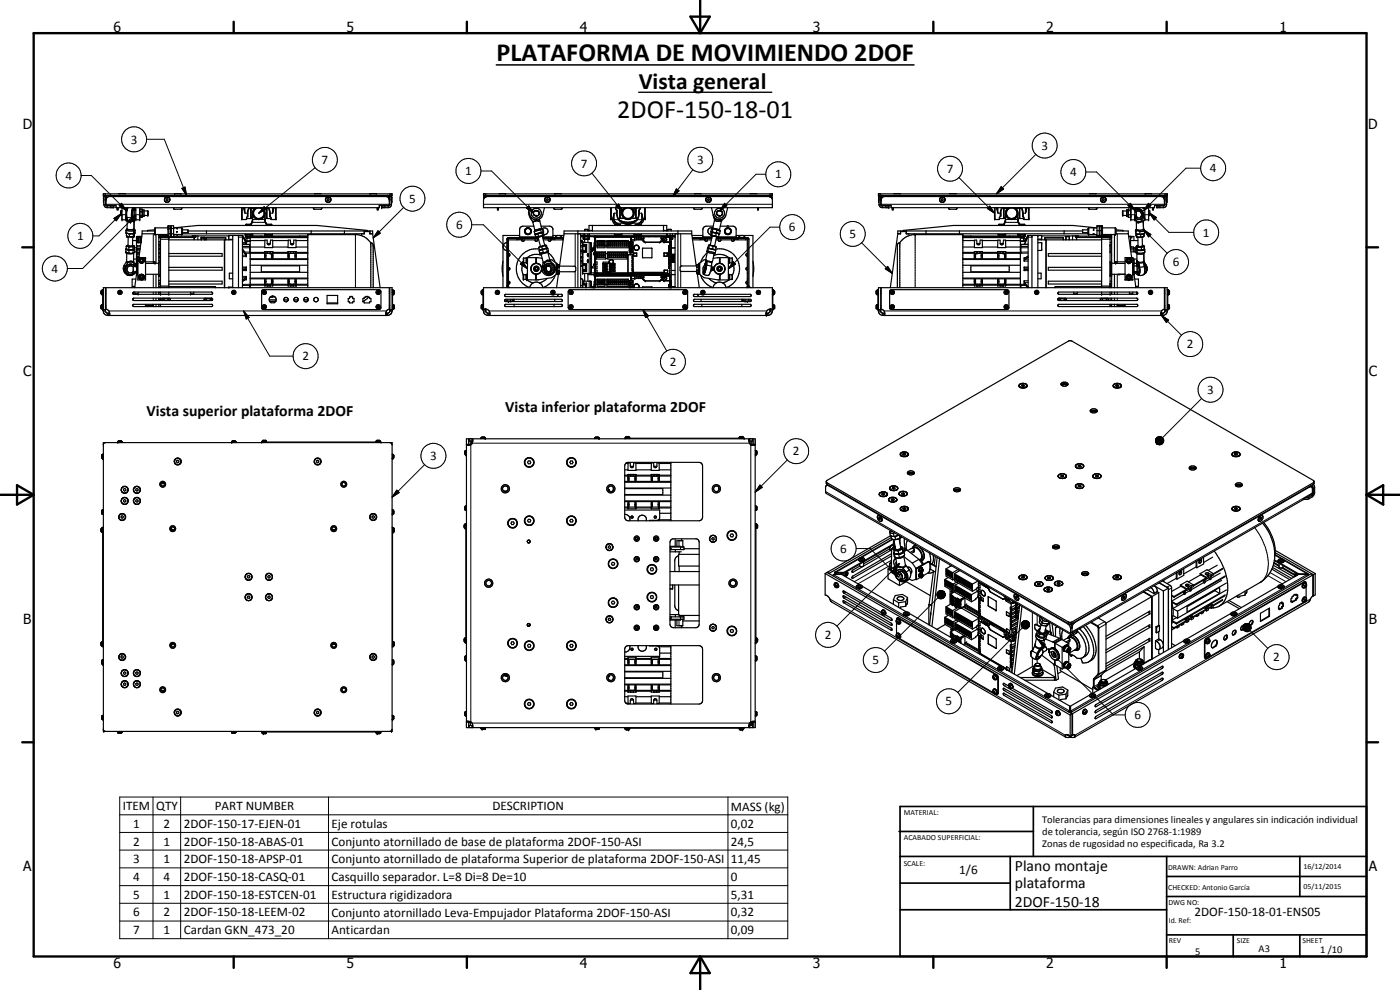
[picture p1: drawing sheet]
<svg xmlns="http://www.w3.org/2000/svg" width="420mm" height="297mm" viewBox="0 0 420 297" stroke-linecap="round" stroke-linejoin="round" font-family="sans-serif">
<defs><g id="words">
<g font-size="7.9">
<text x="149" y="18.4">PLATAFORMA DE MOVIMIENDO 2DOF</text>
<text x="185.2" y="35.5">2DOF-150-18-01</text>
</g>
<text font-size="7.1" x="191.7" y="26.7">Vista general</text>
<g font-size="4.7">
<text x="44" y="124.9">Vista superior plataforma 2DOF</text>
<text x="151.6" y="123.7">Vista inferior plataforma 2DOF</text>
<text x="304.6" y="261.2">Plano montaje</text>
<text x="304.6" y="266.6">plataforma</text>
<text x="304.6" y="272">2DOF-150-18</text>
</g>
<g font-size="4.2">
<text x="34" y="9.6">6</text>
<text x="104" y="9.6">5</text>
<text x="174" y="9.6">4</text>
<text x="244" y="9.6">3</text>
<text x="314" y="9.6">2</text>
<text x="384" y="9.6">1</text>
<text x="6.8" y="38.7">D</text>
<text x="410.6" y="38.7">D</text>
<text x="7" y="112.9">C</text>
<text x="410.8" y="112.9">C</text>
<text x="7" y="187.1">B</text>
<text x="410.8" y="187.1">B</text>
<text x="7" y="261.4">A</text>
<text x="410.8" y="261.4">A</text>
<text x="34" y="290.4">6</text>
<text x="104" y="290.4">5</text>
<text x="174" y="290.4">4</text>
<text x="244" y="290.4">3</text>
<text x="314" y="290.4">2</text>
<text x="384" y="290.4">1</text>
</g>
<g font-size="3.9">
<text x="39.3" y="43.1">3</text>
<text x="312.5" y="45">3</text>
<text x="19.6" y="53.9">4</text>
<text x="96.5" y="49.2">7</text>
<text x="139.6" y="52.6">1</text>
<text x="174.3" y="50.3">7</text>
<text x="209.2" y="49.2">3</text>
<text x="232.6" y="53.6">1</text>
<text x="284.1" y="51.9">7</text>
<text x="321.1" y="52.9">4</text>
<text x="363.1" y="51.7">4</text>
<text x="122.8" y="60.9">5</text>
<text x="136.9" y="68.7">6</text>
<text x="236.8" y="69.4">6</text>
<text x="255" y="71.5">5</text>
<text x="361" y="71">1</text>
<text x="23.1" y="72.1">1</text>
<text x="15.5" y="81.8">4</text>
<text x="351.9" y="79.9">6</text>
<text x="356.2" y="104.5">2</text>
<text x="90.8" y="108.2">2</text>
<text x="201" y="109.8">2</text>
<text x="362.3" y="118.2">3</text>
<text x="237.9" y="136.7">2</text>
<text x="129.1" y="138">3</text>
<text x="252.2" y="165.9">6</text>
<text x="247.5" y="191.8">2</text>
<text x="261.8" y="199.3">5</text>
<text x="382.1" y="198.5">2</text>
<text x="283.8" y="211.7">5</text>
<text x="340.4" y="215.8">6</text>
<text x="36.9" y="243.1">ITEM</text>
<text x="46.9" y="243.1">QTY</text>
<text x="64.5" y="243.1">PART NUMBER</text>
<text x="147.8" y="243.1">DESCRIPTION</text>
<text x="219.4" y="243.2">MASS (kg)</text>
<text x="40" y="248.4">1</text>
<text x="49.1" y="248.4">2</text>
<text x="55.1" y="248.4">2DOF-150-17-EJEN-01</text>
<text x="99.5" y="248.5">Eje rotulas</text>
<text x="219.4" y="248.4">0,02</text>
<text x="40" y="253.7">2</text>
<text x="49.1" y="253.7">1</text>
<text x="55.1" y="253.7">2DOF-150-18-ABAS-01</text>
<text x="99.5" y="253.8">Conjunto atornillado de base de plataforma 2DOF-150-ASI</text>
<text x="219.4" y="253.7">24,5</text>
<text x="40" y="259">3</text>
<text x="49.1" y="259">1</text>
<text x="55.1" y="259">2DOF-150-18-APSP-01</text>
<text x="99.5" y="259.1">Conjunto atornillado de plataforma Superior de plataforma 2DOF-150-ASI</text>
<text x="219.4" y="259">11,45</text>
<text x="287.9" y="262.1">1/6</text>
<text x="40" y="264.3">4</text>
<text x="40" y="269.6">5</text>
<text x="49.1" y="264.3">4</text>
<text x="49.1" y="269.6">1</text>
<text x="55.1" y="264.3">2DOF-150-18-CASQ-01</text>
<text x="55.1" y="269.7">2DOF-150-18-ESTCEN-01</text>
<text x="99.5" y="264.4">Casquillo separador. L=8 Di=8 De=10</text>
<text x="99.5" y="269.7">Estructura rigidizadora</text>
<text x="219.4" y="264.3">0</text>
<text x="219.4" y="269.7">5,31</text>
<text x="40" y="275">6</text>
<text x="49.1" y="275">2</text>
<text x="55.1" y="275">2DOF-150-18-LEEM-02</text>
<text x="99.5" y="275">Conjunto atornillado Leva-Empujador Plataforma 2DOF-150-ASI</text>
<text x="219.4" y="275">0,32</text>
<text x="358.5" y="275">2DOF-150-18-01-ENS05</text>
<text x="40" y="280.2">7</text>
<text x="49.1" y="280.3">1</text>
<text x="55.1" y="280.3">Cardan GKN_473_20</text>
<text x="99.5" y="280.3">Anticardan</text>
<text x="219.4" y="280.3">0,09</text>
</g>
<g font-size="3.1">
<text x="312.7" y="246.8">Tolerancias para dimensiones lineales y angulares sin indicación individual</text>
<text x="312.7" y="250.4">de tolerancia, según ISO 2768-1:1989</text>
<text x="312.7" y="254">Zonas de rugosidad no especificada, Ra 3.2</text>
<text x="358.7" y="286.4">5</text>
<text x="377.7" y="285.6">A3</text>
<text x="396.2" y="285.9">1 /10</text>
</g>
<g font-size="2.4">
<text x="271.2" y="244.4">MATERIAL:</text>
<text x="271.3" y="252">ACABADO SUPERFICIAL:</text>
<text x="271.2" y="259.7">SCALE:</text>
<text x="350.6" y="261">DRAWN: Adrian Parro</text>
<text x="391.2" y="260.6">16/12/2014</text>
<text x="350.6" y="267.1">CHECKED: Antonio García</text>
<text x="391.2" y="266.7">05/11/2015</text>
<text x="350.6" y="271.4">DWG NO:</text>
<text x="350.8" y="276.9">Id. Ref:</text>
<text x="350.8" y="282.8">REV</text>
<text x="371.2" y="282.9">SIZE</text>
<text x="390.9" y="282.9">SHEET</text>
</g>
</g></defs>
<g fill="none" stroke="#000" stroke-width=".35">
<path d="M31 58.2h86.7v.4h-86.7zM31.1 59.1v1.6M31.1 59h.6v2.3l.2 .4 2.3 .1v.5h-2l-.7-.2-.4-.8zM31.7 59.5h.1M31.8 60l.4-.8 .6-.2h83.1l.7 .4 .2 .6M32.3 58.6l-.5 .4v2.6h3v.7h79v-.7h3v-2.5l-.5-.5M35.7 58.2h1.9M49.9 59.7h.5v.3l-.5 .1zM50.3 59.1l-.6 .2-.3 .5M50.3 59.1l.4 .2M50.4 59.1a.83 .83 0 0 0-1.1 .8 .83 .83 0 0 0 1.1 .8M50.4 59.1l.3 .2"/>
<path d="M50.7 59.3l.2 .8M50.7 59.3l.3 .8M52.4 58.2h1.9M94.4 58.2h1.9M98.2 59.2a.77 .77 0 0 0-.5 .7 .77 .77 0 0 0 .5 .7M98.2 59.7h.6v.3l-.6 .1zM98.3 59.1a.81 .81 0 0 1 1 .6 .81 .81 0 0 1-.6 1M111.1 58.2h1.8M116.8 59.5h.2M117 59h.5v2.3l-.2 .6-.8 .4h-2v-.5h2l.4-.2zM117.5 59.1v1.6M145.1 58.2h86.7v.4h-86.7z"/>
<path d="M145.3 59.1l-.1 .5M145.3 59.4l.8-.4h84.7l.6 .2 .4 .5v2.6h-86.7v-2.3zM145.8 59.1l-.5-.1v.4M146.5 58.6l-.5 .4M149.8 58.2h1.9M163.4 59.9l.4 .6 .4 .2M163.5 59.7v.2M163.6 59.5l-.1 .2M163.9 59.2h.8M163.9 59.2l-.4 .5M163.9 59.2l-.2 .2M164.2 59.6l.4 .3-.2 .3-.4-.3z"/>
<path d="M164.7 59.2l.3 .5M164.7 59.2l.4 .5M165 59.7v.5M165.1 59.7l-.2 .7-.5 .3M166.5 58.2h1.9M208.5 58.2h1.9M211.9 59.5a.82 .82 0 0 0 .1 1 .82 .82 0 0 0 1 .1M211.9 59.5a.78 .78 0 0 0 .6 1.2M212 59.3l-.1 .2M212.4 59.1l-.5 .4M212.4 59.1l.6 .1M212.5 59.6h.3v.6l-.5-.3z"/>
<path d="M213 59.2l.3 .3M213 59.2l.2 .2a.72 .72 0 0 1 0 1.1M213.3 59.6v.8l-.6 .3M225.2 58.2h1.9M230.5 58.6l.4 .4M231.1 59.1l.5-.1v.4M231.6 59.1l.1 .5M263.6 58.2h86.7v.4h-86.7zM263.8 59.1v1.6M263.8 59h.5v2.5l.2 .2 2.3 .1v.5h-2l-.8-.4-.2-.4zM264.3 59.5h.1M265 58.6l-.6 .5v2.5h3.1v.7h79v-.7h3v-2.6l-.6-.4"/>
<path d="M268.3 58.2h1.9M282.1 59.5v.8M282.1 59.5l-.1 .6 .4 .5M282.3 59.3l-.2 .2M282.5 59.7h.5v.4l-.2 .1zM282.6 59.1a.83 .83 0 0 1 1 .8 .83 .83 0 0 1-1 .8M282.6 59.1l-.4 .2M282.6 59.1a.81 .81 0 0 1 1 .7M282.6 59.1l-.3 .2M285 58.2h1.9M327 58.2h1.9M330.9 59.7h.5v.4l-.3 .1z"/>
<path d="M343.7 58.2h1.9M349.5 59.7l-.4-.5-.7-.2h-82.9l-.7 .2-.4 .8M349.5 59.5h.1M349.6 59h.5v2.3l-.2 .6-.7 .4h-2.1v-.5h2.1l.3-.2zM350.1 59.1v1.6M31.7 60.3h.1M35.2 62.3v.5h.2v-.5M36.3 63.4h.3M36.4 63.4v1.3M36.6 62.3v3.7h1.1v-3.7M36.6 63.2h-.3v1.5h.3M37.7 75.6l1 .3"/>
<path d="M37.7 63.2h.4M37.7 74.8v.8M37.7 62.9l.7-.5-.3 .8M37.7 65l.4 .4M37.7 74.8l1 .3M37.7 75.6l.3 .3M37.7 64.8h.3M37.8 75.7l.1 .1M37.8 75.6v.1M37.8 75.7l.2 .3M37.9 69.1l2.2 .2M37.9 74l.8 .2"/>
<path d="M37.9 69v.9M37.9 74v.6M37.9 69.1l.1 1M37.9 69.8l-.1 .1M37.9 69.9h.1M37.9 74.7l-.2 .1M37.9 74.6l.1 .1M37.9 69.9l.2 .1M38 70.1v.8M38 70.9h.1M38 74.7l.6 .3 1-.1M38 74.7l.7 .1"/>
<path d="M38 70.8v.1M38 70.9l.3 .2M38 70v.1M38 70.9h2.1M38 70.9l.5 .3M38 75.9v2.6l-.7 1.1a2.02 2.02 0 0 0 1.6 3M38.1 70h.1M38.1 70l.8 .3M38.1 70.9h-.1M38.1 70l-.1 .1M38.1 68.7l.5 .2 1.6-.2M38.1 68.6l-.2 .5"/>
<path d="M38.1 63.2l-.1 1.5 .3 1.5M38.2 66.2l-.5-.7 .5 .9M38.2 66.2h.1M38.2 66.2l.1 .1M38.2 66.4l-.1 2.3M38.2 62.7l-.4 .5M38.3 71h.2M38.3 73.7l-.4 .3M38.3 70l1.8 .1M38.3 66.2l-.1 .2M38.4 73.6l-.2 .1 .6 .2h.9l.3-.1-.1-.1M38.4 78.7l-.1 .3a2.08 2.08 0 0 0-.2 3.3l.6 .3"/>
<path d="M38.5 71l-.1 2.7 .6 .2M38.7 74.2v.6M38.7 75.1v.8M38.7 74.8l.3 .1M38.9 70.3l-.1 .7M39.7 73.8l-.3 .1M39.8 72.2h1.2M39.8 73.6l.1 .1M39.8 73.7l-.1 .1M39.8 71v2.7M39.9 62.3l-.5 1.8 .3 2.2M39.9 78.7l.9 1.3"/>
<path d="M39.9 78.7a1.02 1.02 0 0 0-1.5 0M39.9 78.7h-1.5M39.9 74.8l-.3 .1M39.9 74.8h.1M40 75.8l-.6 .2-.7-.1M40 74.8l-.5 .2M40 74.1l-1.3 .1M40 62.9l.2 .2v1.7l-.3 .4a1.89 1.89 0 0 1 0-2.2zM40 75v.8M40 75l-1.3 .1M40 73.7l.3 .2M40 74.1l-.1 .7"/>
<path d="M40 70.2l-1.1 .1M40 70.2l.1 .8M40.1 69.3v.8M40.1 71l-.1 .1M40.1 74.8h-.1M40.1 76v2.5l.7 1.3h.2M40.2 70.9l-1.7 .1M40.2 66v.6l-.5-.3M40.2 66l-.5 .3M40.2 68.7h.1M40.2 68.7l.3 .3M40.2 63.2h.6"/>
<path d="M40.2 74.7l.2 .1v.9M40.2 64.8h.6M40.3 70.7v.1M40.3 62.3l.2 .9-.3-.7a.96 .96 0 0 0-.6 1.2l-.1 1.1 .3 .8 .5-.8M40.3 70.8l-.2 .1M40.3 69.9v.8M40.3 75.7h.1M40.3 73.9l-.3 .2M40.3 74.3h.7M40.3 75.7l-.3 .1M40.3 68.9h.1M40.3 69.9l-.3 .3"/>
<path d="M40.3 73.9v.7l-.3 .2M40.3 70.7l-.5 .5M40.3 62.5l.5 .3M40.3 68.9l-.2 .4M40.4 75.7a2.14 2.14 0 0 1-2.4 .2M40.4 79h.6M40.4 68.9l.1 .1M40.4 64.8l-.2 1.2M40.4 79.1h.6M40.4 75.6h.6M40.4 69.8l.1 .2M40.4 74.8l-.4 .2"/>
<path d="M40.5 69.1v.9M40.5 69v.8l-.4 .3M40.5 70l-.2 .1M40.8 62.3v3.7h1.1v-3.7M40.8 65.4l-.6 1v2.3M41 76.9h.7M41 74.5h1.1M41 74.5h.1M41 73.8h1.2M41 71.2h.4v1.4l-.4 .1M41 76.2h.8M41 75.7h.9"/>
<path d="M41 75h1M41 77.4h.3M41 78.1h.3M41 78.6h.3M41 79.3h.1M41 77.7h-.9v.5M41 73.8v.7M41 75v.7M41 76.2v.7M41 77.4v.7M41 78.6v3.6l.3 .1M41.3 79h.1"/>
<path d="M41.3 79h-.3M41.3 77.3h2.4v6.7h-2.4zM41.6 72.8h.5M41.6 71.1h.4M41.6 71.1v1.7M41.6 72.8h.1M41.7 77.9a.83 .83 0 0 0 .3 .9 .83 .83 0 0 0 .9 .1M41.7 78.1l.2 .5M41.8 77.7l-.1 .2M41.9 77.7l-.2 .2M41.9 77.8v.7M41.9 62.9l.1-.2h.6l.1 .2-.1 2.3"/>
<path d="M41.9 63.3v.5M41.9 64.4v.5M41.9 65.1l.7 .1M42 64.8h.6M42 62.8l-.1 .1M42 63.5h.6M42 77.6l-.1 .1M42 77.6a.75 .75 0 0 1 1.1 .1 .75 .75 0 0 1-.1 1M42 71.1l.1 1.7M42 77.6l-.2 .2M42.1 71.1h-.1M42.1 71.1h-.5"/>
<path d="M42.1 71.1v1.7M42.2 78l.3-.2 .3 .2v.4l-.3 .1-.3-.1zM42.3 77.4l.7 .2M42.3 77.3h.4M42.3 77.4l-.4 .2M42.3 72.6h.1M42.4 77.4l-.6 .3M42.5 71.4h-.2l.1 .7M42.6 70.9l-1.6 .1v8.8M42.6 78.5h-.1M42.6 77.4h.1M42.6 62.8l.1 .2"/>
<path d="M42.7 70.1h3.7M42.7 77.4v.1M42.7 70.1l-1 7.2M42.7 77.4l.2 .1M42.7 77.3l.4 .3M42.7 63h.5v1.9h-.5M42.7 63v1.9M42.7 64.9l-.1 .3M42.9 77.5l.2 .1M43 77.6a.74 .74 0 0 1 0 1.1 .74 .74 0 0 1-1.1-.2M43.1 77.6a.8 .8 0 0 1 0 1.2 .8 .8 0 0 1-1.2-.2M43.2 64.6h1.2"/>
<path d="M43.2 63.3h1.2M43.7 78.6h2.8v.4M44.4 63.3v1.3M46.4 69.3h-3.7v.8M46.4 69l-2 .1v.2M46.6 68.4h3.8M46.6 70.4h3.8M46.6 68.4v2M46.8 70.4v8.6M47.7 76.9h.5M47.7 79h-4M47.7 74.5h.5"/>
<path d="M47.7 73.8h.5M47.7 72.6h.5M47.7 76.2h.5M47.7 75.7h.5M47.7 75h.5M47.7 73.3h.5M47.7 77.4h.5M47.7 78.1h.5M47.7 71h2.7M47.7 70.7h2.7M47.7 70.4v15.9M47.7 71.3h.5"/>
<path d="M48.1 78.6h.1M48.1 78.6v4.1M48.1 78.6l-.4 .1M48.2 71.3v15M48.7 70.6h.6M48.7 70.6l.2 .1M48.7 70.4v.2M48.8 71.1h.9M48.8 71v.3M49.3 70.6h1M49.3 70.4v.2M49.4 60l.3 .5 .7 .2"/>
<path d="M49.7 71.1v.2M50.2 71.3l.2-.2v-3.2h.3l-.1 3.4M50.3 70.6l.1 .1M50.3 70.4v.2M50.4 71.1h-.7M50.5 67.9l.7-.2v3.3M50.6 71.2h8.1M50.7 72h16.6v14.3M50.7 76.1h16v.8h-16M50.7 70.1h.5M50.7 68.5h.5M50.7 71.3v15"/>
<path d="M50.7 60.5l-.3 .2M50.9 60.1l-.2 .4M51 60.1l-.3 .4M51.2 68.4h.2M51.2 70.4h.2M51.2 70.7h.2M51.4 70.1h.7M51.4 68.5h.7M51.4 71v-3.3h.7v3.3M52.1 70.7v.3h-1.4M52.1 70.4h2.5M52.1 62.3l.2 .5h2.1l.2-.5"/>
<path d="M52.1 70.9l6.6-.1v.4M53 68.5h.2zM53 69.5l.2 .1-.2-.1M53 68.5h.1M54.6 68.4h-2.5l7.2-.8h35.9l15 1.5-.1 .2M54.6 68.4v2M54.6 68.4l.2 .1v1.7l-.2 .2M54.8 69h1.6v.8h-1.6M56.4 69.3h55.4v.8M58.4 71.2v.1M58.4 71.3l-.2 .7M58.5 71.2h-10.8"/>
<path d="M58.7 71.2h-8.1M59.4 70.8v1.2M60.3 72l.2-.8h.9l.1 .8M60.5 72v-.6h.8v.6M61.8 72v-.7h5.9v.7M62 69.3v.8M67.3 72h.1M68.7 70.8h-11M69.8 72h-2.4v14.3M69.8 70.7v15.6M71.6 70.7v15.6M72.5 62.3v3.4l.2 .2h1.3l.8-3.6"/>
<path d="M72.8 75.2h.1M72.8 70.8l1.1 2.3M72.8 73.3h2.1v2.7M72.8 70.7v4.5M72.8 75.2v8.8M72.8 74.7l1 1.5M72.8 70.7h-4.1v1.3M72.8 70.7l1.1 2.1v.4M72.8 75.2l1.1 1.7M72.9 70.9l1 1.5M73.1 62.3l.4 1.7M73.6 70.1v.3h2v-.3"/>
<path d="M73.6 70.5h.5M73.6 71h.3M73.6 71l.3 .1M73.6 70.5v.5M73.8 76.2h.1M73.9 71.1h1.2M73.9 71.1v.3h1.2M73.9 70.4l-.3 .1M73.9 72.4v.1M73.9 76.1v.9M73.9 76.2h.1M73.9 72.4l1.2 .1"/>
<path d="M74.1 72.3l1 .1M74.1 70.5h1M74.1 71h-.2M74.1 71h1M74.1 70.5v.5M74.1 71.4v.9M74.1 72.3h1M74.8 62.4h.5v3.2h-1.3M75.1 71.3h17.3M75.1 70.9h17.3M75.1 76h17.3M75.1 77.9h17.3"/>
<path d="M75.1 75.7h4.4M75.1 77.6h17.3M75.1 79.6h17.3M75.1 72.2h4.4M75.1 70.5h.5M75.1 70.8l3.3 .1M75.1 70.5v15.8M75.1 74.1h4.3M75.3 65.4h.1M75.3 62.5v3h.5M75.3 67.3h-1.5v.3M75.3 70.4l.3 .1"/>
<path d="M75.4 67.4v.2M75.6 70.5v.3M76.5 62.5h-1.2M76.5 62.5l-.6 .8-.2 3.1-.5 .9M76.7 62.3l-.2 .2M78.4 79.8h11.5v1.7h-11.5zM78.6 62.3a1.91 1.91 0 0 1 .2 3.3 1.91 1.91 0 0 1-3-1.3M78.8 62.5h1.3M79.4 77l.1 .6-.1-2.1h2.5v2.1M79.5 76.8h.3M79.5 72.1h.7v.9a.45 .45 0 0 0 .4 .5 .45 .45 0 0 0 .5-.5l.1-.9h.6l.1 2.2h-2.5zM79.6 64l.1 2.5"/>
<path d="M79.6 66.2l.1 .3M79.7 66.5l.4 .8M79.7 70.1v.3h2v-.3M79.8 70.5h.5M79.8 70.5v.4M79.8 76v1.6M79.9 67.4v.2M80 65.4h.1M80 62.5v3h-.4M80 67.3h1.5l.1 .3M80 70.4l-.2 .1M80.2 75.5v.5"/>
<path d="M80.2 73.1h.9M80.3 70.5h.9M80.3 70.5v.4M80.5 62.3l.4 1.2v1.3l.5 .4v.7l1.4-.1v-3.5M80.5 62.4h-.4v3.2h1.3M81.2 75.5v.5M81.2 70.5h.5M81.2 70.5v.4M81.5 76v1.6M81.5 70.4l.2 .1M81.7 70.5v.4M81.8 75.7h4.7"/>
<path d="M81.8 76l.1 .8h-.4M81.8 72.2h4.7M81.9 74.1h4.5M82.2 62.3l-.4 1.7M86.4 75.7v-.2h2.4v2.1M86.5 76v.8h.3M86.5 72.1h.7v.9a.47 .47 0 0 0 .4 .5 .47 .47 0 0 0 .5-.5l.1-.9h.6v2.2h-2.4zM86.5 75.5v2.1M86.8 76v1.6M87.2 75.5v.5M87.2 73.1h.9M88.2 75.5v.5"/>
<path d="M88.5 76.8h.3M88.5 76v1.6M88.8 75.7h3.6M88.8 72.2h3.6M88.8 74.1h3.6M92.4 70.8l-2.5 .1M93.4 69.3v.8M94.1 62.3l.2 .5h2.1l.2-.5M98.3 60.7h.4M98.9 60.6l-.2 .1M99 60.5a.81 .81 0 0 0-.2-1.3 .81 .81 0 0 0-1.1 .7 .81 .81 0 0 0 1 .8M103.4 69.3v.8"/>
<path d="M106.8 70.1v.3M109.3 69.3v.8h-54.5M109.3 69.5h1.7v.6h.8M111 69.3v.8M111.3 72.9l.5 .2 .2 .5v12.7M111.3 72.9l-2-1.9-2.1-.6h-14.8v15.9M111.3 72.9v13.4M111.8 70.1l2.3 16.2M113.2 62.3v.5h.3v-.5M116.8 60.3h.2M149.3 62.3v.5h.3v-.5M150.9 78.4l-.2 2.2 .2 2.3"/>
<path d="M152.1 72.8a1.16 1.16 0 0 0-1.2 1.2 1.16 1.16 0 0 0 1.2 1.1M152.3 72.8h.3M152.3 75.1h.3M152.6 76.1a.4 .4 0 0 1 .4 .4 .4 .4 0 0 1-.4 .4M155.1 72v-.2h1.7v.2M155.9 70.7h-5v15.6M156.5 72a.42 .42 0 0 0 .5 .4 .42 .42 0 0 0 .4-.4M157.1 78.7l-.5 1.9 .4 2M157.4 69.5l.5 .7M157.5 69.7l.6 .7M157.5 69l-.1 .5M157.8 68.6l-.4 .9"/>
<path d="M157.9 77.4l-.8 .1v1.2l.8 .1M158 70.3l.2 .1M158.1 77.3h-.2v1.6l.4 .1M158.1 77.3h2.7v1.7M158.1 70.4h.6M158.1 77.3v1.7M158.2 70.4h.5M158.3 68.4l-.3 .1M158.3 77.3v6.6M158.5 68.4l.7 .3M158.5 62.3l.5 2.1a2 2 0 0 0 1.9 1.6 2 2 0 0 0 2-1.6l.5-2.1M158.7 63.2a6.7 6.7 0 0 0 1.2 3.5l.6 2.4"/>
<path d="M158.9 70.3l-.2 .1M159.1 68.6a.94 .94 0 0 0-1.5 .2M159.1 68.6l.2 .2M159.3 68.8l.2 .5-.4 .8M159.3 68.8l.1 .9-.5 .6M160.2 67.9h-3.5a.95 .95 0 0 0-.8 1v2.4M160.3 69.5l.3 .8M160.4 64.6l.6 .2 .4-.1M160.4 64.6l1 .1M160.5 63.2h.6l.4 .2M160.5 63.2a.76 .76 0 0 0-.5 .7 .76 .76 0 0 0 .4 .7M160.5 63.2l1 .2"/>
<path d="M160.5 63.2l-.4 .8 .3 .6M160.5 69.1l-.2 .4M160.6 72a.4 .4 0 0 0 .4 .4 .4 .4 0 0 0 .4-.4M160.6 64.6l.6 .1M160.7 70.4l.3 .8M160.7 63.3l.7 .1M160.8 70.4h-.1M160.8 78.6h.1M160.8 77.7h.2M160.9 79a1.59 1.59 0 0 1 1.4 2.5 1.59 1.59 0 0 1-2.8-.3M160.9 79a1.66 1.66 0 0 1 1.5 2.5 1.66 1.66 0 0 1-3-.2M160.9 79l-.3 .1a1.57 1.57 0 0 0-1.1 2.1"/>
<path d="M160.9 79a1.65 1.65 0 0 0-1.5 2.3M160.9 70.2l-.3 .1M160.9 70.1l-.3 .2M160.9 70.1v.1M160.9 70.2l-.2 .2M161 66l.1 .2M161 71.2h.4M161.1 66.2l.6 .2 .3-.2M161.2 70.1h-.3M161.4 71.2h.1M161.4 70.2l-.7 .2M161.4 70.2l.2 .7"/>
<path d="M161.4 71.2l.8 2.8M161.5 71.3h-8.9l-.5 .3v14.2l.2 .5M161.5 63.4a.71 .71 0 0 1 .4 .7 .71 .71 0 0 1-.5 .6M161.5 63.4l.3 .5-.1 .5-.3 .3M161.6 71.5l-9.2 .2-.1 14.1 .4 .5M161.6 70.9l-.6 .3M161.7 72h-9.1v14.2M161.7 70l-.5 .1M161.7 74.3l.2 .7M161.8 74.7a6 6 0 0 0-6.7 4.5 6 6 0 0 0 3.9 7.1l.3-.8 .7-.6M161.9 65.7v.3M161.9 66l.1 .2"/>
<path d="M161.9 66l-.8 .2M161.9 75h.1M162 69.9l-.3 .1M162 66.2l.5 2.3M162 75v.1M162 76l.4 .2M162 75.1h.2M162.2 71l-.7 .2M162.2 71l-.8 .2M162.3 69l-2 .5M162.3 69l.2 .8 .6-.2M162.4 67.9h2.5l.8 .3 .2 .5v2.6"/>
<path d="M162.4 76.2l.6 2.5-.3 1.4M162.5 76.6l-.5-.1a4.2 4.2 0 0 0-3.8 .8M162.5 68.5l-2 .6M162.5 69.8l-.5 .1M162.5 68.5h.1M162.5 68.5l.4 .3M162.6 74l-.9 .3M162.6 74l.2 .7M162.6 69.9l.5-.1 .2 .7-.7 .4M162.6 70.9l-.4 .1M162.6 69.9l-1.2 .3M162.6 69.9l.2 .7"/>
<path d="M162.7 68.7a1.01 1.01 0 0 1 1.7 .4 1.01 1.01 0 0 1-1.2 1.3M162.7 77.5l-1.7-.2-.1 1.7M162.7 70.8h.1M162.8 74.7l-.9 .3M162.8 69.7l-.8 .2M162.8 69.7l.2 .1M162.8 70.8l.7 2.8M162.8 74.9l-1 .3 .2 .8M162.8 70.6l-1.2 .3M162.8 74.9l.2 .8M162.9 71.3h6.2M162.9 68.8l.2 .8"/>
<path d="M162.9 68.8l-.4-.1-.2 .3M162.9 70.8l-.1 .1M162.9 71.5h6.2M163 75.7l-1 .3M163.1 72h5.9M163.1 69.6l-.3 .1M163.1 69.6h.1M163.2 70.6h-.4M163.5 60.1a.83 .83 0 0 0 .7 .6 .83 .83 0 0 0 .8-.4M163.5 79.8l-.1 1.2 .4 .8M163.5 73.6l-1.6 .4-.2 .3M163.5 73.6h.4"/>
<path d="M163.6 78.7l-.1 .3a2.05 2.05 0 0 0-.3 2.3 2.05 2.05 0 0 0 2.1 1.1l.8-.5 .5-.8M163.7 79.5l-.2 .3M163.8 73.7l-1.2 .3M163.8 73.7l.1 .7M163.9 74.4l.2 .1M163.9 74.4l-1.1 .3M163.9 73.6l-.1 .1M163.9 73.6l.3 .8-.2 .2M164 74.6l.4-.1 .2 .8M164 74.6l.2 .8M164 74.6l-1.2 .3M164.2 75.4l-.7 .4-.5-.1"/>
<path d="M164.4 75.7l1.5 1.6 .8 1.5M164.4 75.7l-2 .5M164.4 75.7a4.3 4.3 0 0 0 1.9 3.8M164.5 72a.42 .42 0 0 0 .5 .4 .42 .42 0 0 0 .4-.4M164.6 75.3l-.4 .1M164.6 75.3h.1M164.6 75.3l-.2 .4M164.6 79l-.8 .4M164.9 79l1.1 .6 .3 .8M165 79.5a1.09 1.09 0 0 0-1.1 .6 1.09 1.09 0 0 0 .1 1.2M165 77.9l.6 .1 1.4 1M165 78.3l1.2 1.2"/>
<path d="M165 78.3a.87 .87 0 0 0-1.4 .4M165 78.3l-1.4 .4M165.1 80l.3 .4v.6M165.8 79.4a1.54 1.54 0 0 0-2.4 .7 1.54 1.54 0 0 0 1.4 2.1M165.9 70.7h3.3M165.9 79.5l.4 .8-.2 1.1M166.2 62.3l.2 .5h2.1l.2-.5M166.2 79.5l.3 .6M166.3 79.5l.2 .6M166.4 71.8h-1.3v.2M166.5 71.5l-.1 .5M167 79h.1l-.1 3.3"/>
<path d="M167 79v3.3M167.1 79.2v1.2M167.2 79.3v1M167.3 70.7l-.7 .6M167.3 79.4h.5v.9h-.5M167.8 79.8l4.6 .1 .4 .5v.8l-.4 .3h-4.6M167.9 70.7l.8 .6M168.7 71.5l.1 .5M169.3 70.1v-.8h38.3v.8M169.3 70.1h38.3M169.3 70.1l-1.4 9.7M173.4 69.3v17"/>
<path d="M174.3 72.4h.6M174.3 72.8l3.1 .1 .1 2.3 .2 .2M174.3 73.7h.6M174.3 78.1l.6 .1M174.3 77h.4M174.3 72.1l.4 .2 .3 .5M174.3 75.4l.6 .1M174.3 78.5h.4M174.3 79.8h.4M174.3 74.1h.6M174.3 75h.6M174.3 77.4h.6"/>
<path d="M174.3 78.1h.6M174.3 70.7h28.3M174.3 70.1v16.2M174.7 79.8h-.4M174.7 78.5v.1M174.7 78.6h.2M174.7 77h-.4M174.8 76.9l-.1 .1M174.8 79.7l-.1 .1M174.8 75.9l.1 .3M174.8 75.9l.1 .1M174.9 76.9l-.2 .1"/>
<path d="M174.9 72.8v9.2h2.4l.3-1.9h.2v.3h.7M174.9 79v.3M174.9 75.9h-.1M174.9 79.7l-.2 .1M174.9 77.2l-.6 .1M174.9 77.3l-.2 .1M175 71.7h.5M175 70.6h.5M175 70.1v.5M175 71.1v.6M175 75.3v.1M175 71.1h.5"/>
<path d="M175 70.6l.2 .1M175 71.7h1.9M175.2 73.4v.4M175.2 75.7v-.5h.3v.5M175.2 79.1v.4M175.2 79.5h.1M175.2 79.5l.3 .1M175.2 73.7h.1M175.2 73.8h.3M175.2 75.5h.3M175.2 71l-.2 .1M175.3 79.5h-.3v-.4h1.1v2.3h-1.1v-.3l.3-.1"/>
<path d="M175.3 73.7h-.3v-.3h1.1v2.2l-1.1 .1v-.3M175.3 73.7v.1M175.3 75.2l-.3 .1M175.3 79.1l-.1 .3M175.3 79.5h.1M175.3 79.5l.1 .1M175.3 73.8h.1M175.5 71.7h.9M175.5 70.6h.9M175.5 79.6l.3-.1v1.5h-.3M175.5 73.8l.3-.1v1.6h-.3M175.5 68.9v.4"/>
<path d="M175.5 70.1v.5M175.5 71.1v.6M175.5 71.8v1M175.5 73.4v.4M175.5 79.1v.5M175.5 71.1h.9M175.5 68.9h.9M175.7 73.7v1.6M175.7 79.5v1.5M176.4 71.7h.5M176.4 70.6h.5M176.4 68.9v.4"/>
<path d="M176.4 70.1v.5M176.4 71.1v.6M176.4 71.8v1M176.4 71.1h.5M176.5 78v.6M176.5 76.2v.6M176.5 76.2h.1M176.7 71l.2 .1M176.8 69.3v-1.7h23.3v1.7M176.9 70.6l-.2 .1M176.9 70.1v.5M176.9 71.1v.6"/>
<path d="M177.5 74.7l.3 .1M177.5 74.5h.4v.2M177.5 74.8h.2zM177.5 74.4l1 .1M177.7 74.8l.1 .2M177.8 67.6v1.7M177.8 74.5v.2h.5M177.8 74.8v.5M177.8 75.1l-.1 .3M177.8 75.3l-.1 .1M177.8 74.8h.7M178 74.7v.1"/>
<path d="M178.1 74.7v.1M178.3 71l.2 .2M178.3 75.9l-.2 .2 .2 .3M178.4 73.8v.7M178.5 73.8l-.2 .7M178.5 70.9l-4.2 .1M178.5 74.7h.1M178.5 72.9h-.2v1.9M178.5 79.8h.7v.7l-.8-.1M178.5 70.9h22.5l-.1 6.7M178.5 70.9v11.3l-.2 .1M178.5 78.6h.7v.7h-.7"/>
<path d="M178.6 78.6v.7M178.6 79.8v.7M178.7 70.9l23.9 .1M178.8 75.6h3v2.1h-3zM178.9 75.9h.5v.4h-.5M178.9 76.6h.5v.6h-.5M179.2 72.4h-.4v1.4h.4M179.2 72.2h2.4v2.1h-2.4zM179.3 72.5h.4v.4h-.4M179.3 73.4v-.2h.4v.6h-.4v-.2M179.5 75.9l.4-.1v.5h-.4zM179.5 76.6h.4v.6h-.4z"/>
<path d="M179.9 73.2h.4v.6h-.4zM179.9 72.4l.4 .1v.4h-.4zM180 75.9l.5-.1v.5h-.5zM180.1 76.6h.4v.6h-.4zM180.5 73.2h.4v.6h-.4zM180.5 72.4l.4 .1v.4h-.4zM180.6 75.9l.4-.1 .1 .5h-.5zM180.7 76.6h.4v.6h-.4zM180.9 79h3.7v2.5h-3.7zM181 79v-.3h1.7v.3M181 73.2h.5v.6h-.5zM181.1 72.4l.4 .1v.4h-.5z"/>
<path d="M181.2 75.9l.4-.1 .1 .5h-.5zM181.3 76.6h.4v.6h-.4zM181.6 72.4h.5M181.7 79l.4 .1v.7h-.4l.4 .1v.7h-.4v.2h.4v.7h-.4M181.8 76.1h.6M181.8 79.1v.7h.3M181.8 77.6h.6M182.1 80h-.3v.6M182.1 72.2h6.4v2.1h-6.4zM182.2 72.5h.5v.4h-.5M182.2 73.2h.5v.6h-1.1M182.4 75.6h5.8v2.1h-5.8z"/>
<path d="M182.4 75.9l.5-.1v.5h-.5zM182.4 76.6h.5v.6h-.5zM182.8 72.5l.4-.1v.5h-.4zM182.8 73.2h.4v.6h-.4zM182.8 78.3l.3 .7M182.9 78.4l.2 .6M182.9 80h.3v.6M183 75.9l.5-.1v.5h-.5zM183 76.6h.5v.6h-.5zM183.1 78h.7M183.1 78l-.3 .3M183.1 78l-.2 .4"/>
<path d="M183.1 75.8l-.1 .1M183.2 79.1v.7h-.3M183.3 62.3v3.5l.5 .1M183.3 79l-.4 .1v.7h.4l-.4 .1v.7h.4v.2h-.4v.7h.4M183.4 73.2h.4v.6h-.4zM183.4 72.4l.4 .1v.4h-.4zM183.5 79.2h.3a.25 .25 0 0 1 0 .4 .25 .25 0 0 1-.4-.1zM183.6 75.9l.5-.1v.5h-.5zM183.6 76.6h.5v.6h-.5zM183.8 78l.3 .4M183.8 65.8v.5l.8 1M183.8 65.8h.1"/>
<path d="M184 73.2h.4v.6h-.4zM184 72.4l.4 .1v.4h-.4zM184.1 78.7l-.3 .3 .1-.1M184.1 78.4v.3M184.1 78.7l-.1 .2M184.1 78.3v.4M184.1 79.2l.4 .1v.3l-.4 .1zM184.2 75.9h.5v.4h-.5zM184.2 76.6h.4v.6h-.4zM184.3 64l-.5 1.8M184.4 70.1v.3h2v-.3M184.6 73.2h.4v.6h-.4z"/>
<path d="M184.6 67.3v.3M184.6 67.3h1.6v.3M184.6 70.5h.8M184.6 72.4l.4 .1v.4h-.4zM184.6 70.4v.3M184.8 62.3v.4l.4 .4M184.8 62.4h1.2v3.2h-.4M184.8 76.6h.4v.6h-.4zM184.9 75.8l.3 .1v.4h-.4zM185.1 72.5l.4-.1 .1 .5h-.5zM185.1 73.2h.5v.6h-.5zM185.2 63.1h.1"/>
<path d="M185.4 75.9l.4-.1v.5h-.4zM185.4 76.6h.4v.6h-.4zM185.4 70.5v.2M185.4 70.5h.8M185.4 75.8v.1M185.7 73.2h.4v.6h-.4zM185.7 72.4l.5 .1v.4h-.5zM186 75.9l.4-.1v.5h-.4zM186 76.6h.4v.6h-.4zM186 66.1a5.6 5.6 0 0 0 4.9 0M186 75.8v.1M186 65.4h.1"/>
<path d="M186.1 62.5v3h1.2M186.1 70.4l.1 .3M186.3 72.5l.4-.1 .1 .5h-.5zM186.3 73.2h.4v.6h-.4zM186.5 75.9l.5-.1v.5h-.5zM186.6 76.6h.4v.6h-.4zM186.6 62.3v1.7M186.6 62.5h-.6M186.9 73.2h.4v.6h-.4zM186.9 72.4l.5 .1v.4h-.5zM187.1 75.9l.4-.1 .1 .5h-.5zM187.1 76.6h.5v.6h-.5z"/>
<path d="M187.1 75.8v.1M187.5 73.2h.4v.6h-.4zM187.5 72.4l.4 .1v.4h-.4zM187.5 62.3a1.9 1.9 0 0 0-.1 3.2 1.9 1.9 0 0 0 2.9-1.2v-2M187.7 75.9l.4-.1 .1 .5h-.5zM187.7 76.6h.5v.6h-.5zM187.7 75.8v.1M188 73.2h.5v.6h-.5zM188.1 72.4l.4 .1v.4h-.5zM188.2 76.1v1.5M188.9 72.6h1v.7h-1zM188.9 75h1v.7h-1z"/>
<path d="M189.3 71.2h-10.6v10.7h11.1v-5.5v.5h.1v-.5h-1.4v5.5M189.3 71v1.6M189.3 73.3v.5M189.3 74.5v.5M189.3 75.7v.7M189.3 73.8l.1 .7h-.5v-.7h1v.7h-.6M189.3 72.6v.7M189.3 75v.7M189.4 62.3l.5 .4 .4 .9M189.5 71.2h1v.8h-1zM189.8 79.8h.1v.7h-.1M189.8 77.4h.1v.7h-.1"/>
<path d="M189.8 78.6h.1v.7h-.1v-.7M189.8 77.4v.7M189.8 79.8v.7M190.1 76.9h1M190.1 75.9h1M190.1 75.9l.1 .1M190.1 75.9v1M190.2 76h.8M190.2 76l-.1 .9M190.2 76.8h.8M190.2 74.3l.1 .4 .5 .4M190.3 74.3a.79 .79 0 0 0 .4 .7 .79 .79 0 0 0 .9-.1"/>
<path d="M190.3 62.5h.6M190.5 70.1v.3h2v-.3M190.5 73.8l-.2 .5M190.5 73.7l-.3 .6M190.7 70.5h.8M190.8 70.4l-.1 .3M190.8 65.4h.1M190.8 62.5v3h-1.2M190.9 73.6h.2M190.9 73.6l-.4 .2M190.9 73.6l-.4 .1M191 71.3h.2v.7h-.2z"/>
<path d="M191 76l.1 .9M191.1 75.9l-.1 .1M191.1 75.9v1M191.1 73.6l.7 .7M191.1 73.6l.6 .3M191.5 71.3h.2v.7h-.2zM191.5 70.5v.2M191.5 70.5h.9M191.6 74.8l-.6 .3M191.7 74.1l.1 .2M191.8 74.5l-.2 .3M191.8 74.3v.2"/>
<path d="M191.8 74.5l-.2 .4M192 71.3h.2v.7h-.2zM192.1 62.3v.4l-.3 .4a3.4 3.4 0 0 1-4.7 3.8 3.1 3.1 0 0 1-1.9-2.5v-1.3M192.1 62.4h-1.2v3.2h.4M192.2 70.4l.2 .3M192.3 67.3l.1 .3M192.3 67.3h-1.6v.3M192.5 71.3h.2v.7h-.2zM192.6 64l.5 1.8M192.9 74.5h2.7v2.8h-2.7zM193.1 65.8v.1M193.1 65.8h.1"/>
<path d="M193.1 65.9l-.2 .6-.6 .8M193.2 71l-.3 1.3h.3l.3 .4h4.7l.5-.4-.3-1.3M193.2 71h5.2M193.5 65.8l-.4 .1M193.6 65.8h-.1M193.6 62.3v3.5M194.6 71h.1M194.9 71h.1M196.8 71h.1M197.1 71h.1M199.1 67.6v1.7M199.3 76.8l1 .1"/>
<path d="M199.5 71.8a.35 .35 0 0 1 .5-.1 .35 .35 0 0 1-.1 .6h-.3zM200.1 70.1v.6M200.1 70.7h.1M200.2 70.6l-.1 .1M200.2 70.6h.9M200.2 70.1v.5M200.3 75.9h-1v1h1M200.3 75.9h-.1M200.3 75.9v1M200.4 68.9h1.1M200.4 68.9v.4M200.9 73.8v.7"/>
<path d="M200.9 75v.7M200.9 76.2v.7M200.9 77.4v.7M200.9 78.6v.7M200.9 79.8v.7M201 73.8h-.3v.7h.3M201 71.2h-1.7l-.4 .3 .2 1.1 1.9 .1M201 72.6h.3M201 72.5v.1M201 76.2h-.3v.7h.3M201 75h-.3v.7h.3M201 77.4h-.3v.7h.3"/>
<path d="M201 78.6h-.3v.7h.3M201 73.4h.1M201 77.3h.1M201 78.1v.1M201.1 78.1v1.4M201.1 79.8h-.4v.7h.4M201.1 71.2v.2M201.1 79.5h.1M201.1 79.5l-.1 .1M201.1 73.4h-.1M201.1 71l.4 .1M201.1 70.6h.7"/>
<path d="M201.1 72.9h.1M201.1 72.9l-.1-.1 .2 .1M201.1 70.1v.5M201.1 72.9l.1 .3M201.1 77.9l-.1 .1 .2-.1M201.2 77.6l-.2 .4 .1 4.3M201.2 74.8v1.2M201.2 77.9h.1M201.2 77.9h-.1M201.2 72.9v.3M201.2 77.6v.3M201.3 72.6l.1 5.5h-.4"/>
<path d="M201.3 73.2h-.2v1.6h.1l-.1 2.8h.2M201.3 72.6l.1 .7M201.4 73.8v.7M201.4 75v.7M201.4 76.2v.8M201.4 77.4l-.1 .7M201.5 78.6l.1 .1M201.5 71.7h.4M201.5 78.7h1.1M201.5 71.1h.4M201.5 77.3h.1v.4h-.1M201.5 77.5h.1"/>
<path d="M201.5 71.7l-.4 .1M201.5 68.9v.4M201.5 71.1v.6M201.5 71.8v14.5M201.5 77.3v.4M201.5 78.6v.1M201.6 76.3l-.1 .2M201.7 71l.2 .1M201.7 77.9h.5l.1 .4a.32 .32 0 0 1-.5 .1 .32 .32 0 0 1-.1-.5zM201.7 76.6h.5l.1 .4a.32 .32 0 0 1-.5 .1 .32 .32 0 0 1-.1-.5zM201.8 70.6l-.1 .1M201.8 70.1v.5"/>
<path d="M201.9 71.7l-.8 .1v.8M201.9 71.1v.6M202 77.7l.4 .3-.1 .4-.3 .2M202 76.5l.4 .2-.1 .4-.3 .2M202.3 76.3v.2l-.7 .1-.1 .3 .2 .4h.6v.4l-.6 .1-.2 .3 .4 .5 .4 .1M202.6 76.3h-1.1v.2M202.6 74.3l-1.1 .1M202.6 70.1v16.2M203.4 69.3v17M207.6 70.1l1.3 9.7M207.7 70.7h3.2M207.8 71.3h5.8"/>
<path d="M207.8 71.5h5.8M207.8 72h5.7M208.2 62.3l.2 .5h2.1l.2-.5M209.1 79.8h-4.5l-.5 .3v1.1l.4 .2h4.6M209.6 79.4h-.5v.9h.6M209.7 79.3l-.1 1M209.8 79.2v1.2M210 79h-.2v3.3h.2M210 79v3.3M210.1 72v-.2h1.7v.2M211.5 79.6l.4-.7v1M211.5 72a.42 .42 0 0 0 .5 .4 .42 .42 0 0 0 .4-.4"/>
<path d="M211.8 78l.1 .4-.5 1.3M211.8 77.9l.4 .5M211.8 77.9l-.5 .1-1.3 1M211.8 77.9v.1M211.9 79.9v-.4a1.23 1.23 0 0 0-.6 2M211.9 78.4h.3M211.9 79.9a.73 .73 0 0 0-.5 .6 .73 .73 0 0 0 .3 .7l-.4 .8-.2-.7M211.9 79.9l-.5 .7 .3 .6M212.2 78.4l-.3 2.4a1.5 1.5 0 0 1-.8 1.5M212.2 75.5v.1M212.2 75.5l.1 .2M212.2 75.9l-1.2 1.3-.7 1.5"/>
<path d="M212.3 75.7l2 .5M212.3 75.7l-.5 2.2M212.4 75.4l2.3 .5M212.4 75.4l-.2 .1M212.5 74.4h.2M212.5 74.4v.1M212.5 74.5h.1M212.6 74.5h-.3l-.1 1M212.6 74.5l1.9 .5M212.6 74.5l-.2 .9M212.7 74.4l1.2 .2M212.7 73.6l.1 .1"/>
<path d="M212.7 73.6l-.2 .8M212.7 73.6h.4M212.8 73.7h.1M212.9 73.7h.5M212.9 73.7l-.2 .7M213.1 73.6l.4 .1M213.3 70.5h.1M213.3 69.6h.4M213.4 69.6l1.6 .3M213.4 73.7l.6 .3M213.5 73.7l1.4 .3M213.5 70.7h.2"/>
<path d="M213.5 62.3l.5 2.1a2 2 0 0 0 3.5 .9M213.5 69.7l.3 .1M213.5 68.7l.4 .1M213.5 68.7l-.2 .9M213.6 70.7l.3 .1M213.6 70.5l1.2 .3M213.6 70.5l-.2 .1M213.7 69.6l1.3 .3M213.7 70.7l.2 .1M213.7 69.6l-.3 .2-.1 .7 .2 .2M213.8 69.8l1.2 .3M213.8 69.8l-.2 .7"/>
<path d="M213.8 70.7l-.7 2.9M213.9 74.6l.9 .2M213.9 68.5a1.03 1.03 0 0 0-1.4 .6 1.03 1.03 0 0 0 .8 1.3M213.9 70.8l.4 .1M213.9 68.8l.5-.1 .7 .4M213.9 68.5h.1M213.9 68.8l-.2 .8M213.9 68.5l-.4 .2M213.9 68.5l2 .4M214 77.5l1.9-.2v1.7M214 67.9h-2l-.9 .3-.2 .7v2.4M214 64.6l.4 1.4-.5 2.5"/>
<path d="M214 74l.9 .2M214 74l-.1 .6M214.2 70.8l.1 .1M214.2 76.7a4.5 4.5 0 0 1 4.5 .6M214.2 64.9l.5 1.3 .3 .2 1-.2M214.3 76.2l-.4 2.2a1.44 1.44 0 0 0-.4 1.5v.2M214.3 70.9h.2M214.5 75l.3 .1-.1 .8M214.5 70.9l.3 .1M214.6 65.9l1.4 .3M214.7 75.9l-.4 .3M214.8 74.8a6 6 0 0 1 6.9 4.3 6 6 0 0 1-3.8 7.2l-.3-.8-.7-.6"/>
<path d="M214.8 74.8l-.3 .2M214.8 71h.3M214.9 72h9.4v14.2M214.9 74v.1M214.9 74.1v.1M214.9 74.2l-.1 .6M215 71.5l9.5 .2v14.2l-.3 .4M215 69.9l.7 .3M215 69.9l.8 .2M215 70.1l.7 .1M215 70.1l-.2 .7M215 71.3h9.3l.4 .2 .1 14.3-.3 .5"/>
<path d="M215.1 71l.2 .1M215.1 71l-.7 2.8M215.1 69.1l1 .2M215.1 69.1l-.1 .8M215.2 71.1h.1M215.3 71.1h.1M215.4 64.6l.6 .2 .4-.1M215.4 64.6l1 .1M215.5 63.2a.83 .83 0 0 1 1.1 .3 .83 .83 0 0 1-.2 1.2M215.5 63.2a.76 .76 0 0 0-.5 .7 .76 .76 0 0 0 .4 .7M215.5 63.2l1 .2a.71 .71 0 0 1 .4 .7 .71 .71 0 0 1-.5 .6M215.5 63.2l-.4 .8 .3 .6"/>
<path d="M215.5 72a.4 .4 0 0 0 .5 .4 .4 .4 0 0 0 .4-.4M215.5 64.6l.7 .1M215.6 70.1h.2M215.6 71l-.3 .1M215.7 70.2l-.1 .8-.8-.2M215.7 63.3l.7 .1M215.8 79l-.2 .1a1.55 1.55 0 0 0-1.2 2.1M215.8 79a1.61 1.61 0 0 1 1.5 2.5 1.61 1.61 0 0 1-2.9-.3M215.8 79a1.65 1.65 0 0 0-1.4 2.3M215.8 79a1.66 1.66 0 0 1 1.6 2.5 1.66 1.66 0 0 1-3-.2M215.9 78.6h.2M215.9 77.7h.2"/>
<path d="M215.9 68.9l.2 .4M216.1 79v-1.7h2.7v1.7h-.2M216.1 67.9h3.9l.8 .3 .1 3.1M216.1 69.3l-.1 .8h-.2M216.2 66l-.2 .2M217.4 65.3l-.9 1-.6 2.6M217.5 69.5l.1 .5M217.5 69v.5M217.6 70l.6 .4M217.8 68.6l-.3 .4M218 68.5l.7-.1 .4 .2M218 68.5l-.2 .1"/>
<path d="M218 68.5h.9M218.2 70.4h.5M218.2 67.9h.4M218.4 62.3l-.6 2.5-.3 .5M218.6 77.3v6.7M218.8 77.4h.2v1.5h-.2M219 77.4l.8 .1v1.3M219 78.9h.7M219.1 68.6l.2 .2M219.1 68.6l.3 .4v.7M219.4 69.7l-.7 .7M219.5 72a.42 .42 0 0 0 .5 .4 .42 .42 0 0 0 .4-.4"/>
<path d="M219.8 78.7a4 4 0 0 1 0 3.9M219.8 78.8l-.1 .1M220.9 70.7h5.1v15.6M221.4 71.8h-1.3v.2M221.5 71.5l-.1 .5M222.4 70.7l-.8 .6M222.9 70.7l.8 .6M223.7 71.5l.1 .5M224.3 76.1a.4 .4 0 0 0-.5 .4 .4 .4 0 0 0 .5 .4M226 78.4l.2 2.2-.2 2.3M227.4 62.3v.5h.2v-.5M264.3 60.3h.1"/>
<path d="M267.8 62.3v.5h.2v-.5M269.4 70.1l-2.2 16.2M270 72.9h-.3l-.4 .5v12.9M270 72.9a5.2 5.2 0 0 1 4.1-2.5h14.9v15.9M270 72.9v13.4M270.2 69.3l.1 .8h-.9M270.3 69.5h1.7M272 69.3v.8h54.5M274.5 70.1v.3M277.9 69.3v.8M282.4 60.6l.2 .1M283.6 60l-.4 .5-.6 .2"/>
<path d="M284.7 62.3l.2 .5h2.1l.2-.5M287.9 69.3v.8M289 71.3h17.2M289 70.9h17.2M289 76h17.2M289 77.9h17.2M289 75.7h3.5M289 77.6h17.2M289 79.6h17.2M289 72.2h3.5M289 70.8l2.4 .1M289 74.1h3.4"/>
<path d="M291.4 79.8h11.5v1.7h-11.5zM292.5 76l-.1 .8h.4M292.5 72.1h.6l.1 1.1 .4 .2 .5-.2 .1-1.1h.6v2.2h-2.4zM292.8 76.8v.8M292.8 76v.8M293.1 75.5v.5M293.2 73.1h.9M294.1 75.5v.5M294.2 75.5v.5M294.5 76.8h.3M294.5 76v1.6M294.8 75.7h4.7"/>
<path d="M294.8 72.2h4.7M294.8 75.5v2.1M294.8 75.7v-.2h-2.4v2.1M294.8 74.1h4.6M294.8 76v1M298.5 62.3l.1 3.6h1.3v-.7l.5-.4v-1.3l.4-1.2M299.1 62.3l.4 1.7M299.4 76.5l.1 .5M299.5 76.8h.3M299.5 72.1h.6l.1 .9a.45 .45 0 0 0 .4 .5 .45 .45 0 0 0 .5-.5v-.9h.7v2.2h-2.4zM299.5 70.1v.3h2.1v-.3M299.6 70.5h.5"/>
<path d="M299.6 70.5v.4M299.8 76v1.6M299.8 70.4l-.2 .1M300.1 70.5h1M300.1 70.5v.4M300.1 75.5v.5M300.2 73.1h.9M300.8 62.4h.4v3.2h-1.3M301.1 70.5h.4M301.1 70.5v.4M301.1 75.5v.5M301.2 65.4h.1"/>
<path d="M301.3 62.5v3h.4M301.3 67.3h-1.5v.3M301.3 70.4l.2 .1M301.4 67.4v.2M301.4 76l.1 .8M301.5 76.8v.8M301.5 70.5v.4M301.7 64v2.3l-.5 1M301.8 75.7h4.4M301.8 75.5v1.3h-.3M301.8 72.2h4.4M301.8 75.7v-.2h-2.4l.1 2.1"/>
<path d="M301.8 74.1h4.4M301.8 76v1.6M302.4 62.5a1.91 1.91 0 0 0 .3 3.1 1.91 1.91 0 0 0 2.8-1.3M302.5 62.5h-1.3M302.7 62.3l-.3 .2M304.5 62.3l.6 .4 .4 .9 .1 2.8M304.8 62.5h1.2M305.6 66.2v.2M305.6 66.4l.5 .9M305.7 70.5h.5M305.7 70.1v.3h2v-.3M305.7 70.5v.3"/>
<path d="M305.8 67.4v.2M306 65.4h.1M306 62.5v3h-.5M306 67.3h1.5v.3M306 70.4l-.3 .1M306.2 71.1h1.2M306.2 70.5h1M306.2 70.8l-3.3 .1M306.2 72.3h1M306.2 70.5v15.8M306.2 71h1M306.4 62.3l.9 3.6 1.5-.2v-3.4"/>
<path d="M306.5 62.4h-.5v3.2h1.3M307.2 70.5h.5M307.2 70.5v.5M307.2 71h.2M307.2 72.3l-1 .1M307.2 71.4v.9M307.4 72.4h.1M307.4 72.4v.1M307.4 73.3h.1M307.4 77.3v1.1M307.4 77.5h.1M307.4 72.4l-1.2 .1"/>
<path d="M307.4 71.1v.3h-1.2M307.4 70.4l.3 .1M307.7 70.5v.5h-.3M308.2 62.3l-.4 1.7M308.4 70.8l-1 1.6zM308.5 70.7l-.1 .2M308.5 77.3v8.8M308.5 77.3l-1.1 .9M308.6 76.8l-1.2 .7M308.6 73.3h-2.2v2.7M308.6 70.8l-1.1 2.5M308.6 70.7l-.1 6.6"/>
<path d="M309.7 70.7v15.6M311.5 72h2.4v14.3M311.5 71.8h1v.2M311.5 72.8h1.1v2.3h-1.1M311.5 70.7v15.6M312.6 72v-1.3h-4.1l-1.1 2.6M312.6 70.8h10.9M313.6 71.3h5.5v.7M313.6 71.3v.7M313.9 72h.1M319.4 69.3v.8M319.9 71h.9l.1 1"/>
<path d="M319.9 71v1M321.9 70.8v1.2M322.9 71.2h10.7M323 71.2v.1M323 71.3l.1 .7M324.9 69.3h-55.5v.8M326.5 69h-1.6v.8h1.6M326.7 68.4h2.5l-7.2-.8h-35.9l-15 1.5v.2M326.7 70.4h2.5M326.7 62.3l.2 .5h2.1l.2-.5M326.7 68.4v2M326.7 68.4l-.2 .1v1.7l.2 .2"/>
<path d="M328.1 70.1h.2zM328.1 69h.2zM328.3 70.1l-.1 .1M329.1 70.9l-6.3-.1v.4h7.9M329.2 70.7h.7M329.2 67.7h.7v3.2h-.7zM329.2 70.7l-.1 .3h1.5M329.2 67.9h.7M329.2 69.2h.7M329.9 68.4h.2M329.9 70.4h.2M329.9 70.7h.2"/>
<path d="M330.1 70.7h.5M330.1 67.9h.8v3.1M330.1 69.2h.5M330.3 60.1l.4 .5 .6 .1M330.3 60.1a.84 .84 0 0 1 .9-1 .84 .84 0 0 1 .6 1.2M330.6 72h-16.6v14.3M330.6 76.1h-16v.8h16M330.6 67.9l.1 3.4M330.6 71.3v15M330.8 67.9l-.7-.2v3.2h.5M330.9 70.6h.7M330.9 71h2.7"/>
<path d="M330.9 71.1h.7M330.9 68.4h3.8M330.9 70.4h3.8M330.9 70.7h2.7M330.9 71l.1 .3M331.6 70.6h.8M331.6 71.1h.8M331.6 70.4v.2M331.6 71.1v.2M331.7 60.4l-.3 .2M332.3 71l.1 .3M332.4 71.2h1.2"/>
<path d="M332.4 70.4v.3M332.4 70.7h-.1M332.5 70.6h.1M332.5 70.6l-.1 .1M332.6 70.4v.2M333.2 78.6h.1M333.2 72.8h.4M333.2 71.3v15M333.2 78.6v4.1M333.2 78.6l.4 .1M333.6 79h4M333.6 70.4v15.9"/>
<path d="M334.5 70.4v8.6M334.7 68.4v2M334.7 68.4l.2 .1v1.7l-.2 .2M334.9 69.3h3.7v.8M334.9 70.1h3.7M334.9 69l2.1 .1v.2M337 64.6h1.1M337 63.3h1.1M337 63.3v1.3M337.6 78.6h-2.8v.4M338 78.1l.2 .6 .5 .2M338.1 78.3a.77 .77 0 0 1 .7-.9 .77 .77 0 0 1 .7 .9"/>
<path d="M338.1 78.3a.71 .71 0 0 1 .5-.9 .71 .71 0 0 1 .9 .6 .71 .71 0 0 1-.6 .8M338.1 78.3l.1 .2M338.1 78.5l.2 .2M338.2 78.5l.2 .3M338.4 78.7l.1 .1M338.5 77.9v.4l.3 .2 .3-.2v-.4M338.5 78.8h.2M338.5 63h-.4v1.9h.4M338.5 63v1.9M338.5 64.9l.2 .3M338.6 70.1l1 7.2M338.7 62.8l.7 .1"/>
<path d="M338.7 62.8l-.2 .2M338.7 62.8v.4M338.7 63.2h.1M338.7 78.8v.1M338.7 78.9h.1M338.7 63.2h.6M338.7 78.8h.2M338.7 65.2h.6M338.7 64.4v.8M338.7 63.2v1.2M338.7 64.4h.6M338.7 70.9l1.6 .1v1.2"/>
<path d="M338.7 77.3h-1.1v6.6h2.4v-6.6h-1.2M338.8 77.7l-.3 .2M338.8 77.3a.83 .83 0 0 0-.9 .8 .83 .83 0 0 0 .9 .9M338.8 77.3a.83 .83 0 0 1 .9 .8 .83 .83 0 0 1-.9 .9M338.8 77.7l.3 .2M338.9 78.9h-.2M339.2 78.8l-.2 .1M339.3 73.8l.1 .2 .7 .1v.2h.9M339.3 72.2h2.2M339.3 74.5h1M339.3 64.4l.1 .2M339.3 63.2l.1 .3"/>
<path d="M339.4 75.6h1.5M339.4 62.3v3.7h1.2v-3.7M339.4 63.1l-.1 .1M339.4 65l-.1 .2zM339.4 64.1l-.1 .3M339.5 78.3l-.2 .4M339.5 78.3l-.6 .6M339.6 71v.2h-.3v3.8h1M340 79h.1M340 78.1h.3M340 78.6h.3M340 77.5l.1 .2h1.1"/>
<path d="M340 79v3.3M340 79h.3M340.2 79h1M340.3 79.8h1M340.3 74.3v1.3M340.3 77.7v4.5l-.3 .1M340.6 63.2a1.47 1.47 0 0 1 2.3 .6 1.47 1.47 0 0 1-1.2 2l-.5-.1-.6-.7M340.6 62.9a1.86 1.86 0 0 1 2.4 .4 1.86 1.86 0 0 1-.2 2.5l-.5 .7M340.6 65.4l.4 .9 .1 2.5M340.8 63.8a1.04 1.04 0 0 1 1.6-.2 1.04 1.04 0 0 1-.2 1.6M340.8 69.1l.1 .2M340.8 69.2v.8"/>
<path d="M340.8 64.5l.5 .7M340.8 69v.1M340.8 70h.1M340.8 69.1h.1M340.8 70l.1 .1M340.9 66.1l.1 .2M340.9 70.1h.1M340.9 74.8l.2 1.1M340.9 70.7h.1M340.9 69.3l.6-.1 .6 .3M340.9 69.3l.1 .8M340.9 70.7l.4 .4"/>
<path d="M340.9 74.7l.4 .4M340.9 70.1v.6M340.9 70.1l.1 .6M341 73.9l.3 .3M341 70.1l1.1 .2M341 73.9v.7M341 68.9l-.2 .1M341 74.6l.3 .3M341 66.3l.6 .6 .7-.4M341 66.3l1.3 .2M341 63.4l.2 1.7M341 74.7l-.1 .1"/>
<path d="M341 62.3l-.1 .2M341.1 75.9l.1 .1M341.1 75.9l.7 .3 1.4-.2M341.1 68.8l-.3 .3M341.1 68.7l-.3 .3M341.1 70.1l.1 .3M341.2 79.8l.1-.6h.2l.5 1.7M341.2 71h.1M341.2 70.4h1.1M341.2 70.4v.6M341.2 76v2.6l-.3 .4M341.2 78.2l.6 .6"/>
<path d="M341.2 78.2h.1M341.2 71l.1 .1M341.2 74.9l.5 .1M341.2 78.3l.1 .1M341.2 62.3l-.6 .5M341.3 74.9h.1M341.3 79.8l.3-.1 .2 .7 .1 .7-.2 .7M341.3 75.1v.8M341.3 79.8v1.7l.3 .3M341.3 75.9l-.1 .1M341.3 71.1l1.5 .1M341.3 71.1h.2"/>
<path d="M341.3 78.5l-.2 1.3M341.3 73.7l-.3 .2M341.3 74.2v.7M341.3 78.4v.1M341.3 78.4l.5 .4M341.3 74.2l1.2 .1M341.3 74.9l.2 .1M341.5 71.1h.8M341.5 71.2v2.7l.2 .1 1.1-.2v-2.6M341.5 75l.2 .1M341.5 73.7l-.3 .1 .6 .2 1.3-.2M341.8 78.8l.3 2a1.88 1.88 0 0 1-.3 1.7h-.1"/>
<path d="M342.1 70.3h.5M342.1 69.5v.8M342.3 71.1h.5M342.3 70.4v.7M342.5 75h-.8M342.5 74.3v.7M342.6 70.3l-.3 .1M342.9 75l-1.2 .1M342.9 62.4l.7 .5M343 74.9l-.5 .1M343.1 70.2l-.5 .1M343.1 73.7l.3 .2"/>
<path d="M343.1 73.7l-.3-.1 .4 .1M343.1 73.7v.1M343.1 66.4l.2 2.3M343.2 68.7l.2 .5-1.3 .3M343.2 73.7l.1 .1M343.2 78.5a2.25 2.25 0 0 1 .5 3.3l-.3 .2M343.2 78.5l.3 3.1M343.2 70.1l-.1 .1M343.2 71l-.4 .2M343.2 74.8l-.3 .2M343.3 70.1l-.2 .1M343.3 76v2.4"/>
<path d="M343.3 70.8h.1M343.3 78.2l.1 .3a2.54 2.54 0 0 1 .7 2.9l-.8 1M343.3 78.4l-.1 .1M343.3 79.2l.5 .6M343.3 74.8l-.3 .1M343.4 73.9v.1l-.9 .3M343.4 68.9v.1M343.4 70.1l-.1 .8-.5 .2M343.4 73.9l-.1 .9M343.4 70.1h-.2M343.4 74.8l.1 .1M343.4 79.8h.5"/>
<path d="M343.4 74.7l.1 .9M343.4 69.1v1M343.5 74.9l-.9 .3-1.3-.1M343.5 74.9v.8l-.3 .3M343.5 75.5l.1 .1M343.6 75.6l-.3 .3-.7 .1-1.3-.1M343.6 62.3v3.7h1.1v-3.7M343.6 65.5l-.5 .8 .1 2.5-.9 .3-1.2-.3M343.9 79.8v1.8M343.9 79.8v.4M344.7 63.2h.3v1.5h-.3M344.7 64.6h.3"/>
<path d="M345 64.6h.1M345 63.2v1.4M345.9 62.3v.5h.2v-.5M349.5 60.3h.1M30.6 88.3h.4M30.7 87.1h.1M30.7 88.3h.1M30.7 91.4v1.3M30.7 92.1v.1M30.8 91.4l-.5 .3v.8l.5 .2M30.8 87.1l-.3 .2 .1 1M31 93.3h.7"/>
<path d="M31 86.9h-.2v6h.9M31 87.1h-.5l-.2 .3v.8l.5 .1M31 87.8h-.2M31 87.7l-.2 .1M31.7 93.3v-7h-.7v7.3a1.45 1.45 0 0 0 1.3 1.1M31.7 93.3l.5 .7 .7-.1M31.7 91.7h.1M31.7 92.4h.1M31.7 87.4h.1M31.7 88.1h.1M32.3 94.7h84M32.3 94v.7"/>
<path d="M35.8 87.6l.2-.1 .2 .3-.2 .2zM38 82.4h.1M38 82.4l.7 .2M38.7 82.6l1-.1zM39.9 91.4l23.7-.1 .2 .4-.3 .3h-23.3l-.3-.2zM39.9 87.8l23.6-.2 .3 .4-.3 .3h-23.3l-.3-.1zM39.9 90h23.8M40 89.5l-.1 .5M40 80.1v1.3M40 80.1a1.1 1.1 0 0 0-1.6 0 1.1 1.1 0 0 0 .1 1.6M40 81.4l-.3 .3M40.2 87.6l-.1 .7"/>
<path d="M40.4 82l-.5 .4M40.5 87.6v.6h1v-.6M40.5 80.1a1.54 1.54 0 0 0-2.3-.6 1.54 1.54 0 0 0 0 2.4 1.54 1.54 0 0 0 2.3-.5M40.8 83.7h-1.1v2.2h.8M40.8 81.4h.2M40.8 81.5h.1M40.8 81.4l-.3 .6M40.8 81.4l-.6 .8-1 .4M40.9 81.4l.1 .5M40.9 81.7h.1M41 81.4v.8M41 82l-.6 4.3"/>
<path d="M41.3 82.3h.1M41.7 82.9a.83 .83 0 0 0 .8 1.1 .83 .83 0 0 0 .8-1.1M41.7 83.1a.76 .76 0 0 0 .8 .8 .76 .76 0 0 0 .8-.7M41.8 82.7l-.1 .2M41.9 82.7l-.2 .2M41.9 82.6l-.1 .2M42 82.6l.6-.2 .4 .2 .2 .5M42 82.6l-.1 .2M42.1 82.4h.8M42.1 82.5l-.3 .2M42.2 82.9l.3-.1 .3 .1v.5l-.3 .1-.3-.1zM42.4 82.4l-.3 .1"/>
<path d="M42.6 82.4l.3 .1M42.7 82.4l-.7 .2M42.7 82.4v.1M42.7 82.4l.4 .2M42.9 82.4l.4 .6M43 82.6l.2 .2M43.1 82.6a.75 .75 0 0 1 0 1 .75 .75 0 0 1-1 .1 .75 .75 0 0 1-.2-.9M43.6 91.9h.6M43.6 91.9v.1M43.7 82.3h4M43.8 91.7l-.2 .2M43.8 91.7h2"/>
<path d="M43.8 91.3v.4M44.2 91.9h1.3M44.2 91.9v.1M45.5 91.9h.6M45.5 91.9v.1M45.8 91.7l.3 .2M45.8 91.3v.4M46.1 91.9v.1M46.8 82.3v4M46.8 87.6v.7M46.8 89.5v.7M46.8 91.3v.7"/>
<path d="M47.7 86.1h.5M47.7 85.3h.5M47.7 82.8h.5M47.7 84.2h.5M47.7 85.4h.5M47.7 82.9h.5M47.7 84.9h.5M47.7 87.6v.7M47.7 89.5v.7M47.7 91.3v.7M47.7 82.5l.4 .2M47.7 91.4h.5"/>
<path d="M47.7 89.7h.5M47.7 87.8h.5M48.1 82.7h.1M48.2 87.6v.7M48.2 89.5v.7M48.2 91.3v.7M48.6 89.7h.6M48.6 89.7v.5M48.8 89.5h.1M48.8 89.5l-.2 .2M48.8 89.5h2M49.2 89.7h1.2"/>
<path d="M49.2 89.7v.5M50.4 89.7v.5M50.4 89.7h.7M50.7 84.4h16v.8h-16M50.7 86h14v.3M50.7 80.2h16v.9h-16M50.7 87.6v.7M50.8 89.5l.3 .2M50.8 89.5h.1M51.1 89.7v.5M57.2 87.6v.6h1v-.6M61.2 89.7h.7"/>
<path d="M61.2 89.7v.5M61.5 89.5h.1M61.5 89.5h1.9M61.5 89.5l-.3 .2M61.9 89.7h1.2M61.9 89.7v.5M63.1 89.7h.6M63.1 89.7v.5M63.4 89.5l.3 .2M63.4 89.5h.1M63.5 89.5h-23.3l-.3 .2v.3M63.5 89.5l.3 .2-.1 .3"/>
<path d="M63.7 89.7v.3M69.8 86.1h-1.1v.2M69.8 82h-1v1.7h1M70 87.6l.2-.1 .2 .3-.2 .2zM72.8 84h.1M72.8 80.9l1.1 .1M72.8 84v2.3M73.9 80.3l-1.1 .1M73.9 83.8l-.2-.1-.9 .8M73.9 80.1v1.1M73.9 82.9v1M73.9 83.1l-1.1 .9"/>
<path d="M74.9 85.3v1M75.1 83.7h17.3M75.1 85.3h17.3M75.1 81.7h17.3M75.1 85.6h4.4M75.1 83.4h17.3M78.7 87.1l.3-.2h34.9l.4 .5v5l-.5 .5h-34.8l-.5-.5v-5zM79.2 87.6l.1-.1 .2 .3-.2 .2zM79.2 91.9h.3v.3h-.3zM79.5 84.5h.3M79.8 83.7v1.6M80.2 85.3v.5"/>
<path d="M80.8 90h2.1M80.9 90.4h1.9M81.1 89.2a1.07 1.07 0 0 1 1.6 .1 1.07 1.07 0 0 1-.4 1.5h-.9l-.4-.3a1.13 1.13 0 0 1 .1-1.3zM81.2 85.3v.5M81.5 84.5h.4l-.1 .8M81.5 83.7v1.6M81.8 88.8v.4l-.6-.1M81.8 85.6h4.7M81.8 89.1h.7M81.9 83.7l-.1 2.1h-2.4l.1-2.1-.1 .5M85.2 90h1.3M85.4 90.4h.9"/>
<path d="M86.5 83.7v2.1M86.8 84.5h-.3v.8M86.8 83.7v1.6M87.2 85.3v.5M88.2 85.3v.5M88.2 90h1.3M88.4 90.4h.9M88.5 84.5h.3M88.5 83.7v1.6M88.8 83.7v2.1h-2.4v-.2M88.8 85.6h3.6M91.2 90h1.2"/>
<path d="M91.4 90.4h.9M91.5 90.5h.7M92.4 89.5v.8M98.2 90.9h3.1M98.2 88.6h3.1v2.5h-3.1zM105.1 88.9h.6l.2 .7h.3v1h-.4v.3h-.9v-.3h-.4v-1h.4zM109.3 89.2h.5v-.3l1.1 .3v.4h.4v1h-.4v.3h-1.6v-.3h-.4v-1h.4zM110.6 89.2l-1.7 1.2M113.3 91.9h.4v.3h-.4zM113.3 87.6l.2-.1 .2 .3-.2 .2zM115.8 93.9l.4-.8 .6-.3v-6.5h-85v6.5a1.26 1.26 0 0 1 .9 1.9v-.7M115.8 93.9l.2 .8v-.7"/>
<path d="M115.9 94.6h.1M116.3 94v.7M116.8 91.7h.2M116.8 92.4h.2M116.8 87.4h.2M116.8 88.1h.2M117 93.3h.7M117.7 93.3v-7h-.7v7.1l-.6 .6-.6-.1M117.7 93.3l-.1 .3a1.45 1.45 0 0 1-1.3 1.1M117.7 86.9l.1 6h-.8M117.7 87.1l.6 .1 .1 .2-.1 .9h-.6M117.8 91.4h.3l.3 .3-.1 .9-.5 .1"/>
<path d="M117.8 87.6l-.1 .1M117.8 87.7l-.1 .1M118 87.1l.2 .3-.2 .9M118 88.3h.1M118 91.9l-.2 .2M118 87.1h.1M118 91.4v1.3M144.8 87.1h.1M144.8 88.3h.1M144.8 91.4v1.3M144.9 91.4h-.3l-.2 .3 .1 .9 .4 .1M144.9 87.1l-.3 .2v.9l.3 .1"/>
<path d="M145.1 93.3h.7M145.1 86.9h-.2v6a1.44 1.44 0 0 1 2.1 1M145.1 87.1h-.5l-.2 .3 .1 .9h.6M145.4 92.8h.4v.6l.3 .5h.9M146.5 94.7h84M146.5 94v.7M146.8 94.6h.1M147 93.9l-.2 .8v-.7M149.2 87.5l.3 .2-.1 .2-.4-.2zM151.5 90l.3-.2h16.6l.4 .4-.2 .3h-16.9zM151.5 91.4l17.1-.1 .2 .4-.4 .3h-16.6l-.3-.2zM152.2 90.3l-.7 .1"/>
<path d="M152.2 90.3h1.1M152.2 89.8v.5M152.3 83.7h.3M152.3 82h.3M152.6 84.4l.4 .4-.4 .4M152.6 86l.3 .3M152.6 80.2a.42 .42 0 0 1 .4 .4 .42 .42 0 0 1-.4 .5M153.3 89.8l-.1 .7M153.8 89.8v.7M154 89.8v.7M154.3 89.8v.7M154.3 91.3v.7"/>
<path d="M157.9 82.4l-.9 .1 .1 1.3h.8M158.1 82.3v1.6h.2M158.1 83.9l.7 .6 1.2 .4M158.3 82.3h-.4v1.6h.2M160 84.9l.9-.3 1 .3M160.8 82.5h.1M160.8 82.7h.1M160.8 83.6h.1M160.8 82.3v1.7l-2.5-.1M160.9 82.3v1.7l4.7-.7 1.4-1M162.5 81.2h.2M162.5 80.1h.2"/>
<path d="M162.7 80.1a2.01 2.01 0 0 0 1.4 2.5 2.01 2.01 0 0 0 2.5-1.5M163.9 80.3l.2 1M163.9 80.3l-.1 .1M164 81.3l.1 .1M164 81.2l.1 .1M164.2 83.6l-.7 .6-1.6 .7M165.1 80a.73 .73 0 0 0-.7-.2 .73 .73 0 0 0-.5 .5M165.1 80l-.8-.1-.4 .4M165.1 80l.3 1M165.4 81l-.5 .4-.8-.1M165.4 81a.73 .73 0 0 1-.5 .6 .73 .73 0 0 1-.8-.3M165.4 82l-.5 .2"/>
<path d="M165.5 88.3l.4 .2 .5-.2M165.6 81.4l-.8 .3-.6-.2M165.7 81.9l-.6 .3-1-.2M165.7 88.3h-14l-.2 .5 .3 .2h16.6l.4-.4-.2-.3h-2.4M165.8 87.5h.3v.4h-.3zM166 81.6l-.4 .4M166.3 91.3l-.1 .7M166.3 80.8l-.1 .5-.5 .6M166.5 80.1l.1 1M166.5 89.8l-.1 .7M166.7 82.5a6 6 0 0 1-3.8 3.8l-.3-.8-.7-.6M167.1 80.9l.2 .1-.1 1"/>
<path d="M167.2 80.9l-.1 1.2M167.3 81.1h.5v.8l-.5 .1M167.5 88.3l-.4 .7M167.6 82l-.6 4.3M170.7 87.1l.3-.2h34.9l.5 .5v4.8l-.5 .7h-34.9l-.5-.7v-4.7zM171.2 87.5h.3v.4h-.3zM171.2 91.9h.3v.3h-.3zM174.3 83.7h.4l.3 .7M174.3 85.7h.6M174.9 86.3v-1.9l2.5 .1 .1 1.8M175.2 81v.4M175.2 85v.4h.3"/>
<path d="M175.2 80.9h.3M175.2 80.9v.1M175.2 81v.1M175.4 85.4l-.4-.1v-.3h1.1v1.3M175.4 80.9l-.1 .1M175.5 80.9v.5M175.5 82v2.4M175.5 85v.4M175.5 80.9v.1M175.5 85.3h.3v1M175.5 85.4h.1M175.7 85.3v1"/>
<path d="M176.4 82.4h24M176.4 82v2.4M177.4 81.9h1M177.5 86.1h.4v.2M177.5 86.2l.2 .1M177.5 86h.8M177.8 86.1v.2M178 86.3h.1M178.1 86.3h.1M178.3 82.3h22.1M178.3 81.9v.4M178.3 82.4v.4h.2"/>
<path d="M178.3 82.4h22.1M178.3 82.4l.2 .1M178.4 85.3v.8M178.4 81l.8 .1v.6h-.8zM178.5 85.3v.8M178.5 84.5h-.2v1.8M178.5 82.5v3.8M178.5 82.2h22.5M178.6 81v.7M179.2 84h-.4v1.4h.4M179.2 83.7h2.4v2.2h-2.4zM179.3 84.1h.4v.4h-.4"/>
<path d="M179.3 85v-.2h.4v.6h-.4v-.2M179.9 84.8h.4v.6h-.4zM179.9 84h.4v.5h-.4zM180.5 84.8h.4v.6h-.4zM180.5 84h.4v.5h-.4zM181 81.5v.4h1.7v-.4M181 84.8h.5v.6h-.5zM181.1 84l.4 .1v.4h-.5zM181.2 80.1h.3v.4l-.4-.1zM181.2 80.9h.3v.4l-.4-.1zM181.6 85.4h.5M181.6 84h.5"/>
<path d="M181.8 80.8v.6M182.1 83.7h6.4v2.2h-6.4zM182.2 84.1h.5v.4h-.5M182.2 84.8h.5v.2v.4h-.5M182.8 84.8h.4v.6h-.4zM182.8 84h.4v.5h-.4zM183.2 80.8v.6M183.4 84.8h.4v.6h-.4zM183.4 84h.4v.5h-.4zM184 84.8h.4v.6h-.4zM184 84l.4 .1v.4h-.4zM184.1 80.1h.4v.3l-.4 .1z"/>
<path d="M184.1 80.9l.4 .1v.3l-.4 .1zM184.4 81.3l-.1 .1M184.6 84.8h.4v.6h-.4zM184.6 84h.3l.1 .5h-.4zM185.1 84.1l.4-.1 .1 .5h-.5zM185.1 84.8h.5v.6h-.5zM185.7 84.8h.4v.6h-.4zM185.7 84h.4l.1 .5h-.5zM186.3 84.8h.4v.6h-.4zM186.3 84h.4l.1 .5h-.5zM186.9 84.8h.4v.6h-.4zM186.9 84l.5 .1v.4h-.5z"/>
<path d="M187.5 84.8h.4v.6h-.4zM187.5 84h.4v.5h-.4zM188 84.8h.5v.6h-.5zM188.1 84h.4v.5h-.5zM188.9 84.2h1v.7h-1zM189.3 85.3h.6v.8h-1v-.7l.5-.1v.8M189.3 82.8h-10.6v3.5M189.3 81.9v.3M189.3 82.5v1.7M189.3 84.9v.5M189.3 86.1v.2M189.4 84.2v.7"/>
<path d="M189.4 84.2h-.1M189.5 82.8h1v.8h-1zM189.8 81.7h.1M189.8 81h.3v.7h9.2M189.8 81v.7M189.9 81v.9h10.5v-.8h-1.1v.8M190.3 85.9l.1 .4zM190.7 85.3l-.4 .6M190.7 85.2l-.5 .7M190.9 85.2l.4 .1M191 82.9h.2v.7h-.2zM191.3 85.3l.5 .6"/>
<path d="M191.3 85.2l-.6 .1M191.3 85.2l.5 .7M191.5 82.9h.2v.7h-.2zM191.8 85.9l-.1 .4M192 82.9h.2v.7h-.2zM192.5 82.9h.2v.7h-.2zM192.8 86.1v.2M192.9 86.1h2.7l.1 .2M192.9 86.1h-.1M193.2 82.5l-.3 1.4 .8 .4 4.6-.1 .1-.3h.3l-.3-1.4M193.2 82.6h5.2M194.6 82.5v.1"/>
<path d="M194.9 82.5v.1M196.8 82.5v.1M197.1 82.5v.1M199.5 83.4l.2-.2a.33 .33 0 0 1 .4 .2 .33 .33 0 0 1-.2 .4 .33 .33 0 0 1-.4-.2zM200.4 82.3v.2M200.9 85.3v.8M201 82.5h-22.5M201 85.3l-.3 .1v.7h.3M201 84.2h-1.9l-.2-.3 .1-.9 .1-.2h2l-.1 1.3 .4 .1v2.1M201 82.5v3.8M201 81.7h.1M201 81h.1"/>
<path d="M201 82.9h.1M201 84.4l.2 .4M201 85h.1M201.1 82.5h-.1M201.1 85h-.1M201.2 84.6v.2M201.3 84.8h-.2v1.5M201.3 84.2l.1 .7M201.4 85.4v.7M201.5 81.2h1.1M201.5 86h1.1M201.5 82.4h1.1"/>
<path d="M205.4 87.5l.4 .2-.2 .2h-.2zM205.4 91.9h.2v.3h-.2zM208.2 91.4l17-.1 .3 .4-.4 .3h-16.7l-.3-.2zM208.2 89.9l16.9-.1 .4 .4-.3 .3h-16.9l-.2-.3zM209.2 81.9l.7 4.4M209.4 88.3l.4 .7M209.6 81h-.5v.9h.5M209.7 80.9l-.1 1.1h.2M209.8 80.9l-.1 1.1M210 82.3l1.3 1 4.2 .7h.4v-1.7M210.3 82.5a6 6 0 0 0 3.7 3.8l.3-.8 .7-.6M210.3 89.8l.2 .7"/>
<path d="M210.5 88.3l.4 .2 .5-.2M210.6 91.3v.7M210.7 88.3h-2.4l-.2 .3 .3 .4h16.7l.4-.4-.3-.3h-14M210.9 87.5l.3 .2-.1 .2-.4-.2zM211.1 81.2v1.1M211.6 81.2l-.2 .3M212 80.2l-.2 .7M212.7 83.5l1.1 .9 1.2 .5M213.1 81.7l-.4 .9-1.6-.3M213.5 80.1l-.4 1.6M213.5 80.1l.1 .8-.4 .7M213.9 80.1v1.1"/>
<path d="M214.2 80.1v1.1M214.4 80.1h-.6v1.1h.6M215 84.9l.9-.3 1 .3M215.9 82.5h.2M215.9 82.7h.2M215.9 83.6h.2M216.1 82.3v1.7h2.7v-1.7h-.2M218.7 84l-1.8 .9M218.8 82.4h.2v1.5M219 82.4h.7M219.7 82.4l.1 .1M219.8 82.5v1.3l-1 .1"/>
<path d="M222.6 89.8v.7M222.6 91.3v.7M222.8 89.8v.7M223.1 89.8v.7M223.6 90.3h1.1M223.6 89.8l.1 .7M224.3 80.2l-.5 .4 .5 .5M224.3 84.4l-.5 .4 .5 .4M224.3 86l-.2 .3M224.3 86.1h.1M224.3 83.7h.2M224.3 82h.2"/>
<path d="M224.7 86.1l.7 .2M224.7 90.3l.6 .1M224.7 89.8v.5M227.5 87.5l.4 .2-.2 .2-.3-.2zM229.9 93.9l.2 .8v-.7M230.5 94v.7M231.1 93.3h.7M231.5 92.8h-.4l-.2 1-.3 .2-.7-.1M231.8 93.3v-7h-86.7v7.3a1.45 1.45 0 0 0 1.4 1.1M231.8 86.9l.1 6a1.39 1.39 0 0 0-2 1M231.8 93.3a1.46 1.46 0 0 1-1.3 1.4M231.8 87.1h.1"/>
<path d="M231.8 87.1h.3M231.9 92.7h.2M231.9 91.4h.4l.2 .3-.1 .8-.3 .2M232.1 87.1h.1M232.1 88.3h.1M232.1 91.4v1.3M232.1 88.3h-.3M232.1 87.1l.2 .3-.2 .9M232.1 87.1l.4 .3-.1 .8-.3 .1M263.3 92.7h.2M263.3 87.1h.3M263.3 88.3h.3"/>
<path d="M263.3 87.1l-.3 .2v.9l.3 .1M263.3 87.1h.1M263.3 88.3h.1M263.3 91.4v1.3M263.3 87.1l-.2 .3 .2 .9M263.4 87.1h-.1M263.5 91.4l-.5 .2v.9l.3 .2M263.6 93.3h.7M263.6 86.9h-.1v6h.8M264.3 91.7h.1M264.3 92.4h.1M264.3 87.4h.1"/>
<path d="M264.3 88.1h.1M265 94.7h83.9M265 94v.7M265.5 93.9l-.7 .1-.5-.6v-7.1h-.7v7.3a1.45 1.45 0 0 0 1.4 1.1M267.2 87.1l.3-.2h34.8l.5 .5v5l-.5 .5h-34.8l-.5-.5v-5zM267.6 87.5l.4 .2v.2l-.5-.1zM267.7 91.9l.3 .1-.1 .2-.4-.1zM289 83.7h17.2M289 85.3h17.2M289 81.7h17.2M289 85.6h3.5M289 83.4h17.2"/>
<path d="M292.4 83.7v2.1h2.4v-.2M292.8 84.5h-.4l.1 .8M292.8 83.7v.8M292.8 84.5v.8M293.1 85.3v.5M294.1 85.3v.5M294.2 85.3v.5M294.5 84.5h.3M294.5 83.7v1.6M294.8 85.6h4.7M294.8 83.7v2.1M294.8 84.2v1.1"/>
<path d="M299.5 84.5h.3M299.5 83.7l-.1 2.1h2.4v-.2M299.5 84.2l-.1 .6M299.8 83.7v1.6M300.1 85.3v.5M301.1 85.3v.5M301.5 84.5h.3v1.3M301.5 84.5l-.1 .8M301.5 83.7v.8M301.8 85.6h4.4M301.8 87.5l.4 .2-.1 .2-.4-.1zM301.8 83.7v1.6"/>
<path d="M301.9 91.8l.3 .3-.1 .2-.4-.3zM306.4 85.3v1M307.4 80.1v1.1M307.4 84.2v1M307.4 80.2l.1 .1M307.4 84.4l1.1 1.7M307.4 85h.1M307.4 85v.1M307.5 80.3v.1M307.5 85v.1M307.5 80.4h1.1M307.5 85.1l.8 1.2"/>
<path d="M308.5 86.1l.1 .2M308.6 80.9h-1l-.2 .2M310.9 87.6l.2-.1 .3 .3-.3 .2zM311.5 82h1v1.7h-1M317.5 87.8l.3-.2h23.4l.2 .5-.2 .2h-23.4zM317.5 89.7h.7M317.5 89.7v.3M317.7 91.3h23.6l.1 .5-.2 .2h-23.4l-.4-.3zM317.8 89.5h23.5M317.8 89.5l-.4 .3 .4 .4 23.6-.2M317.8 89.5h1.9M317.8 89.5h.1"/>
<path d="M317.8 89.5l-.3 .2M318.2 89.7h1.2M318.2 89.7v.5M319.4 89.7v.5M319.7 89.5h.1M319.7 89.5l.4 .2M319.9 89.6l-.5 .1M319.9 89.7h.2M320.1 89.7v.5M322.3 87.6v.6h1v-.6M330.2 89.7h.6M330.2 89.7v.5"/>
<path d="M330.5 89.5h1.9M330.5 89.5h.1M330.5 89.5l-.3 .2M330.6 84.4h-16v.8h16M330.6 86h-14v.3M330.6 80.2h-16v.9h16M330.6 87.6v.7M330.8 89.7h1.3M330.8 89.7v.5M332.1 89.7h.6M332.1 89.7v.5M332.4 89.5h.1"/>
<path d="M332.4 89.5l.3 .2M332.7 89.7v.5M333.2 82.7h.1M333.2 82.8h.4M333.2 84.4h.4M333.2 87.6v.7M333.2 89.5v.7M333.2 91.3v.7M333.6 82.3h4M333.6 87.6v.7M333.6 89.5v.7M333.6 91.3v.7"/>
<path d="M333.6 82.5l-.4 .2M334.5 82.3v4M334.5 87.6v.7M334.5 89.5v.7M334.5 91.3v.7M335.2 91.9h.6M335.2 91.9v.1M335.5 91.7h1.9M335.5 91.3v.4M335.5 91.7l-.3 .2M335.6 82.3h.2M335.8 91.9h1.3"/>
<path d="M335.8 91.9v.1M337.1 91.9h.6M337.1 91.9v.1M337.4 91.7l.3 .2M337.4 91.3v.4M337.7 91.9v.1M338.1 83.3l.2 .4M338.1 82.9v.4M338.1 83.3a.71 .71 0 0 1 .9-.9 .71 .71 0 0 1 .2 1.3M338.1 83.3l.4 .5M338.2 83.7l.2 .1M338.4 83.8l.3 .1"/>
<path d="M338.4 83.8h.3M338.5 82.9v.4l.3 .2 .3-.2v-.4M338.7 83.8v.1M338.7 83.9h.2M338.8 82.7l-.3 .2M338.8 82.3l-.7 .4M338.8 82.7l.3 .2M339 87.6v.6h1v-.6M339 82.3a.82 .82 0 0 1 .7 .8 .82 .82 0 0 1-.7 .8M339.2 83.8l-.2 .1M339.2 83.7l-.5 .1M339.5 83.3a.8 .8 0 0 0-.6-.9 .8 .8 0 0 0-.9 .6 .8 .8 0 0 0 .6 .9"/>
<path d="M339.5 83.3l-.1 .4-.7 .2M339.5 83.3l-.2 .4M340 82.3h.1M340.3 81.5h1l.4 .8 .2-.2 .1-.6M340.3 81.5h.9M340.3 82l.6 4.3M340.4 81.5l-.1 .4M340.5 83.7h1.2v2.2h-.9M340.5 81.5l.4 .5 .8 .5M341 81.5l.2 .3M341.1 87.6l.1 .7M341.2 81.5v.3"/>
<path d="M341.2 81.8l.4 .7M341.3 89.5l.1 .5M343.4 82a1.31 1.31 0 0 1-1.7 .5M343.5 80.2h.4M343.5 81.6h.4M343.5 81.6l-.1 .4M343.6 81.4h.3M343.6 81.6l-.1 .1M343.9 80.2v.1M343.9 81.4v.2M343.9 81.3v.1M343.9 80.2v.7"/>
<path d="M345.1 87.6l.2-.1 .2 .3-.2 .2zM348.4 93.9l.4-.8 .7-.3v-6.5h-85.1v6.5a1.29 1.29 0 0 1 .9 1.9v-.7M348.4 93.9l.7 .1 .5-.6v-7.1h.7v7.3a1.45 1.45 0 0 1-1.4 1.1M348.4 93.9v.5l.2 .3v-.7M348.5 94.6h.1M348.9 94v.7M349.5 91.7h.1M349.5 92.4h.1M349.5 87.4h.1M349.5 88.1h.1M349.6 93.3h.7M350.3 86.9h.2v6h-.9"/>
<path d="M350.3 87.1l.7 .2v.9l-.7 .1M350.5 91.4l.5 .2v.9l-.5 .2M350.5 87.1l.3 .2v.9l-.3 .1M350.6 87.1h.1M350.6 88.3h.1M350.6 91.4v1.3M305.9 115.7a1.35 1.35 0 0 0 2.2 0M306.7 115.5v.3M307.2 115.8l.1 .1M307.2 115.8l-.4 .1M307.2 115.4l.3 .2-.1 .3-.5 .1-.3-.3 .1-.2M307.2 115.4v.4"/>
<path d="M307.2 115.4l-.5 .1M307.4 115.1h-.8a.73 .73 0 0 0-.8 .8 .73 .73 0 0 0 1 .6l1.2-.3M307.4 115.1a.97 .97 0 0 0-1 0 .97 .97 0 0 0-.4 1l.2 .2M307.4 115.1h.2M307.6 115.1l.7 .5-.3 .6M307.6 115.1a.69 .69 0 0 1 .4 1.1M308 116.2l-.1 .1M318.5 115.1l.6-.4 1 .1a.58 .58 0 0 1 .3 .7 .58 .58 0 0 1-.7 .4l-1.1-.3zM318.5 115.5l1-.4 1 .4M318.8 115.7a.75 .75 0 0 1 1.3 0M334.2 115.7a1.39 1.39 0 0 0 2.3 0M334.3 115.4a1.32 1.32 0 0 1 1.3-.5 1.32 1.32 0 0 1 .9 1.1 1.49 1.49 0 0 1-2.5-.3z"/>
<path d="M334.5 116.3a.67 .67 0 0 1-.3-.8 .67 .67 0 0 1 .7-.4h.8a.67 .67 0 0 1 .7 .4 .67 .67 0 0 1-.2 .8M335 115.5v.3M335 115.5l-.2 .2 .4 .3 .4-.1M335.4 115.8l-.3 .1M335.4 115.4v.4M335.4 115.4l-.4 .1M335.4 115.8l.2 .1M335.4 115.4l.3 .2-.1 .3M30.8 136.3l-.3 .2v.9l.5 .2M30.8 136.3h.2M30.8 136.3v1.3M31 132.8h86.7v86.7h-86.7z"/>
<path d="M31.1 132.8v.2M31.7 132.8l-.7 .5M35.4 132.8v-.3l.3-.3 .7 .1 .2 .5M35.4 132.6h1.2M35.9 132.6l.1 .2M53 138.3l.3-.2 .4 .2v.3l-.4 .3-.3-.3zM69.5 132.8v-.3l.3-.3 .8 .1 .2 .5M69.5 132.6h1.3M70.1 132.6v.2v-.2M78.5 132.8v-.2h35.8v.2M78.7 132.4l.2-.3h.9l.2 .5M78.7 132.4v.2"/>
<path d="M78.7 132.5h1.3M95 138.3l.3-.2 .4 .2v.3l-.4 .3-.3-.3zM112.8 132.4l.3-.3h.8l.2 .5M112.8 132.4v.2M112.8 132.5h1.3M117 132.8l.5 .2 .2 .5M117.5 132.8v.2M117.7 136.3l.3 .1 .2 .3-.1 .8-.4 .1M117.8 136.3v1.3M139.9 135.2v1.2M140 131.7h86.6v86.6h-86.6zM140 135.2h-.4l-.1 .3 .1 .9h.4"/>
<path d="M140.1 133.5h.7M140.7 133.3h-.7l.2 .3M140.7 131.7v1.8M140.8 131.7v.6l1.1 .1M141.1 133.3v.1M141.3 133.3h-.5v.2M141.7 132.3v-.6l.2 .1-.1 .7M141.7 132.8h.1M141.8 132.5l-.3 .7-.7 .3M141.8 132.5h-.1v.5M144.3 131.7l.1-.4 .3-.2 .8 .1 .1 .5M144.3 131.5h1.3"/>
<path d="M158.6 138.3h.5l.2 .4-.2 .4h-.5l-.3-.4zM171.3 138.3h.4l.3 .4-.3 .4h-.4l-.3-.4zM178.5 131.7l.1-.4 .2-.2 .9 .1 .1 .5M178.5 131.5h1.3M187.5 131.7v-.2h35.8v.2M187.7 131.3v.2M187.7 131.3h1.3M187.7 131.3l.2-.3h.9l.2 .3M187.8 139.1h.7M187.9 138.9l.6-.2h21.3l.7 .2 .4 .8v15.5l-.3 .7-.8 .4-21.8-.2-.5-.9v-15.5zM188.5 138.9h.6l.1 1.1 .5 .3 .4-.3 .1-1.1h.6l.1 2.2h-2.4zM189 131.3v.2"/>
<path d="M189.2 139.9h.9M190.8 139.1h4.7M195.5 138.9h.7v.9a.47 .47 0 0 0 .4 .5 .47 .47 0 0 0 .5-.4l.1-1h.6l.1 2.2h-2.5zM196.2 139.9h.9M197.8 139.1h3.5M201.3 138.7v17.6M221.9 131.3l.2-.3h.8l.2 .3M221.9 131.3h1.2M221.9 131.3v.2M223.1 131.3v.2M224.8 132.5h.2v.5M224.8 132.5l.1 .3"/>
<path d="M224.9 132.8l.4 .5M224.9 132.8h.1M225 132.3v-.6l-.3 .2 .1 .6M225.3 133.3h.5v.2M225.3 133.3l.5 .2M225.6 133.3v.1M225.8 131.7v.6l-1 .1M226 131.7v1.6M226 133.3h.6M226 133.3l-.1 .2M226.6 135.2l.5 .2v.9l-.5 .1M226.6 133.4l-.8 .1"/>
<path d="M226.8 135.2v1.2M270.3 136.3a1.31 1.31 0 0 0 2.2 0M271 136.1v.3M271.5 136.4h.1M271.5 136.4h-.4M271.5 136l.4 .2-.2 .2-.4 .1-.4-.2 .1-.2M271.5 136v.4M271.5 136l-.5 .1M271.8 135.6h-.8a.69 .69 0 0 0-.7 .5 .69 .69 0 0 0 .2 .8M271.8 135.6a.98 .98 0 0 0-1.1 .1 .98 .98 0 0 0-.4 1l.9 .3 1.2-.2M271.8 135.6l.2 .1M272 135.7l.6 .4v.4l-.2 .3"/>
<path d="M272 135.7l.2 .1M272.4 135.9l.1 .5-.1 .4M272.4 136.8l-.2 .1M322.7 139.9l.4 .5M322.8 139.9a1.6 1.6 0 0 0 2.2 .4M322.8 139.9l.2 .4M322.8 139.6l-.1 .3M323.5 139.2l-.6 .4M323.6 139.2h.8M323.9 139.6l-.4 .2 .2 .2 .4 .1 .3-.1-.1-.3M323.9 140l.3 .1M323.9 139.6l.4 .1"/>
<path d="M323.9 139.6v.4M323.9 140l-.1 .1M324.3 139.7v.3M324.4 139.1h-.6l-1 .5M324.4 139.1l.2 .1M324.6 139.2l.4 .2M324.6 139.3l.4 .2M325 139.5l.2 .5M325 139.4l.2 .6M325.2 140l-.2 .3M327.3 123.5l.9-.4 1 .4M327.6 123.7l.3 .2 1-.2"/>
<path d="M327.6 123.7a.75 .75 0 0 1 1.3 0M329.2 123.5l.1-.3-.3-.3-1.1-.2a.54 .54 0 0 0-.7 .3 .54 .54 0 0 0 .4 .7M329.2 123.5l-.3 .2M369.8 136.3a1.35 1.35 0 0 0 2.3 0M370.5 135.6a.66 .66 0 0 0-.7 .4 .66 .66 0 0 0 .2 .8l1.3 .2 .6-.2M370.5 135.6l1 .1M370.6 135.6a.67 .67 0 0 0-.8 .5 .67 .67 0 0 0 .3 .8M370.6 135.6h.7M370.6 136.1v.3M371 136v.4M371 136l.4 .2-.6 .3-.3-.2 .1-.2M371 136.4h-.3"/>
<path d="M371 136l-.4 .1M371 136.4h.2M371.5 135.7l.5 .4-.1 .7M371.5 135.7l.7 .5-.3 .6M371.9 136.8l-.1 .1M30.7 158.4v1.3M30.8 158.4h-.3l-.2 .3v.8l.5 .2M30.8 153l-.3 .2v.9l.3 .2M30.8 154.3h.2M30.8 153h.2M30.8 153v1.3M31 158.2h-.2v35.9h.2"/>
<path d="M36.4 154.9l.2-.2 .4 .2v.4l-.4 .2-.2-.2zM36.4 150.3l.2 .7M36.6 151l.7 .3M36.9 149.5l-.5 .5 .1 .8M36.9 147.8l.4 .2 .7-.2M36.9 151.1l.4 .2M36.9 149.4a1.06 1.06 0 0 1 1.6 1M37.1 146.8l.3-.2 .3 .2v.4l-.3 .2-.3-.2zM37.1 150.1l.3-.2 .3 .2v.4l-.3 .2-.3-.2zM37.3 151.3h.2M37.3 146a1 1 0 0 0-.9 .7 1 1 0 0 0 .5 1.1M37.5 146l.5 .1 .4 .6"/>
<path d="M38.2 151l-.7 .3M38.4 150.5l-.4 .7-.5 .1M38.4 150a1.03 1.03 0 0 0-1-.7 1.03 1.03 0 0 0-1 .8M38.4 146.7v.5M38.4 147.2l-.4 .6M38.4 150.3l-.1 .5M38.4 146.8a1.03 1.03 0 0 0-1.6-.7 1.03 1.03 0 0 0 .1 1.7M38.4 147v.2M40.8 150.1l.3-.2 .3 .2v.4l-.3 .2-.3-.2zM40.8 146.8l.3-.2 .3 .2v.4l-.3 .2-.3-.2zM41 151.3a1.05 1.05 0 0 1-.7-1.6 1.05 1.05 0 0 1 1.8 0 1.05 1.05 0 0 1-.7 1.6h-.2M41 151.3h.2"/>
<path d="M41 146a1.01 1.01 0 0 0-.9 .7 1.01 1.01 0 0 0 .4 1.1M41.2 146l.4 .1 .5 .6M41.6 151.1l-.4 .2M42.1 146.7v.5M42.1 147.2a1.01 1.01 0 0 1-1.6 .6M42.1 147.2a1.02 1.02 0 0 1-1.6 .6M42.1 146.8a1.04 1.04 0 0 0-1.6-.7 1.04 1.04 0 0 0 0 1.7M42.1 150.1a1.05 1.05 0 0 0-1.1-.8 1.05 1.05 0 0 0-1 1 1.05 1.05 0 0 0 1 1M42.1 150.4l-.2 .6M42.1 147v.2M48.3 145.1h1M51.3 158.7l.9 .3"/>
<path d="M51.5 158.2l-.1 .5M99.6 158.9h1.1M111.7 154.9l.3-.2 .3 .2v.4l-.3 .2-.3-.2zM117.7 158.2v35.9M117.7 153l.4 .1 .1 .2-.1 .9-.4 .1M117.8 153v1.3M117.8 158.4h.3l.3 .3-.1 .9-.5 .1M118 158.4v1.3M139.6 157.3v1.2M139.6 158.5h.2M139.8 157.3h-.3l-.2 .3v.8l.3 .1M139.9 153.1l.1-1.3h-.2l-.3 .4v.6l.5 .3"/>
<path d="M140 157.1h-.2v35.8h.2M151.2 147.3h1M153.6 156.6h.5l.2 .4-.2 .4h-.5l-.2-.4zM158.6 155.8h.5l.2 .5-.2 .3h-.5l-.3-.3zM171.3 155.8h.4l.3 .5-.3 .3h-.4l-.3-.3zM182.7 147.2h.1M182.9 146.9v.5M182.9 147.1l-.1 .1M184.1 146.3v.8M184.1 146.4h.1M187.5 146.6h11.4v1.8h-11.4M187.5 141h1"/>
<path d="M187.5 146.4h13.8M187.5 148.5h13.8M187.5 152.1h13.8M187.5 152.4h1M187.5 150.5h13.8M187.5 150.3h13.8M187.5 142.8h13.8M187.5 142.6h1M187.5 144.7h13.8M187.5 144.4h13.8M187.5 153h10.5v2.3l-.4 .7M187.5 154.3a1.52 1.52 0 0 1 1.5 2"/>
<path d="M188.5 143.3v.6M188.5 150.5v2.2h2.4l-.1-.3h4.7l-.1 .3M188.5 151.4h.3M188.5 143.6h.3M188.5 151.1v.5M188.8 142.8v1.6M188.8 150.5v1.6M189.1 142.4v.4M190.2 142.4v.4M190.5 142.8v.8M190.5 143.6v.8M190.5 150.5v.9"/>
<path d="M190.5 151.4h.3M190.5 151.4v.7M190.5 143.6h.3M190.8 142.4v2M190.8 150.5v2.2M190.8 141h4.7M191.5 156.3a1.26 1.26 0 0 1 1.2-1.7 1.26 1.26 0 0 1 1.2 1.7M195.4 142.4l.1 .2-7-.2v2M195.4 142.4h2.5l-.1 2 .1-.5M195.5 151.4h.3M195.5 142.4v2M195.5 150.5v2.2"/>
<path d="M195.5 143.6h.3M195.8 151.4v.7M195.8 143.6v.8M195.8 150.5v.9M195.8 142.8v.8M195.9 156.1v.2M196.2 142.4v.4M197.2 142.4v.4M197.5 151.4h.3M197.5 142.8v1.6M197.5 150.5v1.6M197.5 143.6h.3"/>
<path d="M197.6 156l-2.6 .3M197.8 155.8v.3h-.3M197.8 156h3.5M197.8 152.4h3.5M197.8 142.6h3.5M197.9 141h3.4M197.9 151.1l-.1-.6 .1 2.2h-2.5M198 154h3.3M226.6 151.8l.5 .3v.9l-.5 .1M226.6 157.1h.3v35.8h-.3M226.8 151.8v1.3M226.9 157.3h.2l.3 .3-.1 .8-.4 .1"/>
<path d="M227 157.3v1.2M248 144.6l73 42.1h.6l72.8-42.1M248.4 145.4l-.4 .3M263.5 154.7a1.06 1.06 0 0 1 .9 .6 1.06 1.06 0 0 1-.1 1.1M263.5 154.7l-.1 .1M263.6 154.6a1.09 1.09 0 0 0-.1 1.3 1.09 1.09 0 0 0 1.1 .5M263.7 154.6h.2M263.7 155.4l.1-.2 .3 .2 .1 .3-.1 .2-.3-.2M263.7 155.4l.1 .3M263.7 154.6l-.2 .1M263.9 154.6a1.43 1.43 0 0 1 .8 1.7M263.9 148.2l.3 .6"/>
<path d="M263.9 154.6l.2 .1M263.9 155.3l-.2 .1M264 148.6l.2 .2M264 148.6l-.1-.3 .2 .4M264 155.4l.1 .2M264.1 155.6h.1M264.1 155.6l-.3 .1M264.1 148.8l.3 .1M264.6 156.3l-.2 .1M264.6 149h.3M264.7 148.1v.3M264.7 155.9l-.1 .5"/>
<path d="M265 147.6l-.9 .3-.2 .3M265.2 148l.3 .2-.5 .3-.3-.1v-.3M265.2 148.5h-.3M265.2 148v.5M265.2 148l-.5 .1M265.2 148.5h.1M265.5 147.6l.6 .3M266.1 147.9l-.1-.1a1.54 1.54 0 0 0-2.1 .4M266.1 148.8l-.7 .2M266.1 147.9l.2 .6M266.2 148.5a1.58 1.58 0 0 1-1.8 .4M266.3 148.4l-.3 .4"/>
<path d="M266.3 148.5l-.1 .1M266.7 150l.8 .6M266.9 149.5l-.3 .5 .4 .5M266.9 149.6l-.2 .3a1.3 1.3 0 0 0 2.1 .5M266.9 146.6l.4 .4 1 .2M267 159.6l.3 1.1M267 159.6l.2 .3 .9 .2M267 146.6l.3 .4M267 146.5v.1M267 146.4l.2 .5 .6 .3M267.2 159.2l-.2 .4M267.3 159.2l.6 .3"/>
<path d="M267.3 159.2h.1M267.6 149.7v.4M267.7 150.6h.6M267.8 149.2l-.9 .4M267.9 146.3v.3M268 150.1h.1M268 149.2l.3 .1M268 150.1h-.3M268 149.6v.5M268 149.6l-.4 .1M268 149.6l.4 .3-.1 .2-.8-.1 .1-.3M268 145.8l-.9 .5"/>
<path d="M268.3 149.2h-.8l-.6 .3M268.3 149.2l.8 .4M268.3 149.3l.8 .4M268.3 146.6l-.3 .1M268.3 146.2v.4M268.3 146.2l-.4 .1M268.3 146.2l.3 .2v.3l-.9-.1 .2-.3M268.3 146.6l.1 .1M268.3 145.8l1.1 .4M268.4 159.9l-.3 .2M268.6 145.8l-1.3 .2-.4 .6M268.6 150.5l-.3 .1"/>
<path d="M268.6 145.8l.6 .3 .2 .6M269 147.1l-1 .1M269.1 149.6v.5M269.1 150.2l-.4 .3M269.1 149.7v.3M269.1 147l-.5 .2M269.1 150.1l-.3 .4M269.1 150v.1M269.1 150l-.2 .3M269.3 146.3l.1 .1M269.4 146.7l-.1 .1M269.4 146.6l-.4 .5"/>
<path d="M269.4 146.7l-.3 .3M269.8 148.2a1.58 1.58 0 0 0 2.2 .4M269.8 148v.2M269.8 148.2l.1 .2M269.8 148.2l.4 .4M270 148.5l.2 .1M270.2 147.6l-.4 .4M270.3 152.7a1.31 1.31 0 0 0 2.2 0M270.7 148v.3M270.9 147.4l-.7 .2M271 152a.69 .69 0 0 0-.7 .4 .69 .69 0 0 0 .2 .8M271 152.4v.3"/>
<path d="M271.1 147.4l.5 .1M271.2 148.3h.1M271.2 147.9l.3 .2-.2 .2-.7-.1 .1-.2M271.2 147.9v.4M271.2 147.4l-1 .2M271.2 147.4l.5 .1M271.2 148.3h-.4M271.2 147.9l-.5 .1M271.5 152.7l.1 .1M271.5 152.7l-.4 .1M271.5 152.3v.4M271.5 152.3l.4 .2-.2 .3-.8-.1 .1-.3"/>
<path d="M271.5 152.3l-.5 .1M271.5 151.9l.5 .1M271.6 147.5l.5 .2M272 152l.4 .4v.6M272 152l.6 .4 .1 .3-.5 .5M272 152a1.11 1.11 0 0 0-1.8 .9l.7 .4 1.3-.1M272.1 148.5l-.9 .3-1-.2M272.1 147.7l.1 .3-.1 .5M272.1 147.7l.1 .6M272.2 148.3l-.3 .3M272.2 148.3l-.2 .3M272.4 141.7a1.19 1.19 0 0 1 2 .3 1.2 1.2 0 0 1-2.1-.2z"/>
<path d="M272.4 142.1a1.5 1.5 0 0 1 2 0M272.5 153l-.3 .2M272.7 142.4a.75 .75 0 0 1 1.3 0M286.3 147.2a1.38 1.38 0 0 1 1.9 0M286.5 147.4l.7 .2 .7-.2M286.5 147.4l.5-.3h.6l.3 .3M288.2 147.2a1.06 1.06 0 0 0-.8-1 1.06 1.06 0 0 0-1.2 .5v.5l.3 .2M288.2 147.2l-.3 .2M317.6 143l.4 .4 .9 .2M317.6 142.9h.1M317.6 142.9v.1M317.6 142.9l.8 .6"/>
<path d="M317.6 143l.3 .4M317.7 142.6l-.1 .3M317.7 142.5a1.48 1.48 0 0 1 2.3 .3M317.8 142.5l-.2 .5M318.7 142.6v.4M318.7 142.6l-.4 .2 .2 .2 .4 .1 .3-.2-.1-.2M318.7 143h.3M318.7 142.6l.4 .1M318.7 143h-.1M318.9 142.2l-1 .2M319.1 142.7v.3M319.2 142.2l.6 .2 .2 .3"/>
<path d="M320 142.8v.2M320 143l-.3 .4M320 142.9l-.2 .4-.6 .2M320 142.7v.3M320 143l-.4 .4-1.1 .2M322.7 145.9a1.59 1.59 0 0 0 2.5 .2M322.7 145.8v.1M322.8 145.9l.3 .5-.1-.1M322.8 145.9l.1 .3M323.2 146.4l1.1 .2M323.4 145.3l-.6 .5M323.5 145.2l1.4 .2"/>
<path d="M323.9 145.2l-.8 .1-.4 .5M323.9 145.6v.4M323.9 145.6l-.4 .2 .2 .2 .7-.1-.1-.2M323.9 146h.3M323.9 145.6l.4 .1M323.9 146h-.1M324.1 145.2l.9 .3M324.3 145.7v.3M324.8 145.3l.2 .2M325 145.5l.2 .5M325 140.3l-.1 .1M325.2 146l-.6 .5"/>
<path d="M325.2 140a1.6 1.6 0 0 1-2.2 .3M325.2 146l-.3 .4M328 143l.5 .4M328 143l.1 .2M328 142.9l.3 .4M328.1 142.6l-.1 .4M328.2 143.3l.1 .1M328.3 142.4l-.2 .1M328.5 143.4l.3 .1M328.6 142.3l-.2 .1M328.7 142.2h.9l.6 .2 .2 .3M329 143.6h.3"/>
<path d="M329.1 142.6l-.4 .2 .6 .3 .3-.2-.1-.2M329.1 143h.3M329.1 142.6l.4 .1M329.1 142.6v.4M329.1 143h-.1M329.5 142.7v.3M329.6 142.2a1.1 1.1 0 0 0-1.6 .8M330 143.4l-1.3 .1M330.1 142.4l.3 .4M330.2 143.3l-.7 .3M330.2 143.3l-.1 .1M330.4 142.9l-.2 .4"/>
<path d="M330.4 142.9l-.4 .5M330.4 142.7v.2M357 140.6a1.6 1.6 0 0 1 1.9 0M357 140.1l1.3-.3a.61 .61 0 0 1 .7 .7 .61 .61 0 0 1-.8 .5h-.5a.6 .6 0 0 1-.7-.2 .6 .6 0 0 1 0-.7zM357.3 140.9a.75 .75 0 0 1 1.3 0M369.8 152.7l.1 .1M369.9 152.9l.2 .3M370.5 152a.66 .66 0 0 0-.7 .4 .66 .66 0 0 0 .2 .8l.7 .2 1.1-.2M370.6 152l-.6 .2-.1 .7M370.6 152.4v.3M370.8 151.9h.5l.8 .5 .1 .4-.4 .4M370.8 145.7a1.43 1.43 0 0 1 2 0"/>
<path d="M370.8 145.7a1.01 1.01 0 0 1 .7-.9 1.01 1.01 0 0 1 1.1 .3l.2 .2-.1 .4M370.8 145.7l.3 .2M370.8 151.9l-.3 .1M371 152.3l.4 .2-.1 .3-.8-.1 .1-.3M371 152.7l-.3 .1M371 152.3v.4M371 152.3l-.4 .1M371 152.7l.2 .1M371.1 151.9a.81 .81 0 0 1 .9 1.1M371.1 145.9l1.3 .1M371.1 145.9l.4-.3h.6l.3 .3M372.1 152.7a1.43 1.43 0 0 1-2.2 .1"/>
<path d="M372.1 153l-.3 .2M372.7 145.7l-.3 .3M377.6 156.1l.2 .3M377.8 156.4h.2M378.2 155.6v.2h.2M378.2 155.6l.2-.3h.2v.3M378.2 155.7l.2 .1M378.3 155.4h.1M378.3 155.4l.3 .2M378.3 155.4l-.1 .2M378.4 154.6l.5 .1M378.5 154.6l-.8 .7-.1 .8"/>
<path d="M378.6 155.6l-.2 .2M378.6 154.6l.3 .1M378.7 154.7a1.2 1.2 0 0 0-.8 1.6M378.9 154.7a1.07 1.07 0 0 1-.1 1.2 1.07 1.07 0 0 1-1 .4M378.9 157a13.8 13.8 0 0 1 2.9 13.6 9 9 0 0 1-3.7 4.2l-12.2 7.1M379.3 156.8a13.2 13.2 0 0 1 3.3 10.1M393.2 145.8l.4 .2M393.3 145.8v.1M393.7 145.5l.5 1.1-.1 1.7-1.2 .8-1 .3M394.2 145.3l.2-.2v-.7l-.2-.3-72.8-41.9-.7 .1-72.7 42.1v.7l.2 .2 72.5 41.9h.9M394.2 145.3l.3 .9v1.9a2.98 2.98 0 0 1-2.5 1.8l-.7-.2M394.2 145.3l-72.6 41.9"/>
<path d="M73.7 178.8l-.1 .7 .5 .6M73.7 178.6a1.05 1.05 0 0 0 .5 1.5 1.05 1.05 0 0 0 1.4-.9M73.9 172.3a1 1 0 0 1 1.2-.2 1 1 0 0 1 .5 1.1M73.9 172.3l-.3 .8 .5 .8M73.9 172.3a1.02 1.02 0 0 1 1.7 .7M73.9 172.3a1.02 1.02 0 0 0 0 1.6 1.02 1.02 0 0 0 1.6-.5M74.4 172.7h.4l.2 .4-.2 .3h-.4l-.2-.3zM74.4 178.9h.4l.2 .3-.2 .3h-.4l-.2-.3zM75.3 178.4l-.2-.1a1.01 1.01 0 0 0-1.3 .3M75.3 178.4l-.7-.3-.9 .5M75.3 178.4l.3 .7M75.3 178.4l.1 .2"/>
<path d="M75.6 173.2l-.4 .7-1 .1M75.6 179l-.2 .7-.6 .5M75.6 173.1v.3M79.8 178.8a1.03 1.03 0 0 0 .2 1.1 1.03 1.03 0 0 0 1.1 .3M80 172.3a1.05 1.05 0 0 0-.2 1.3 1.05 1.05 0 0 0 1.3 .4M80 172.3a1.03 1.03 0 0 1 1.7 .4M80 178.4l-.2 .4M80.1 172.3a1.02 1.02 0 0 0-.1 1.4 1.02 1.02 0 0 0 1.4 .2 1.02 1.02 0 0 0 .2-1.5M80.1 172.3l.9-.2 .4 .2M80.5 172.7h.4l.2 .4-.2 .3h-.4l-.2-.3zM80.5 178.9h.4l.2 .3-.2 .3h-.4l-.2-.3zM80.7 178.2l-.6 .2"/>
<path d="M81 178.2l-1 .2M81 178.2l.4 .2M81.4 180l-.2 .1M81.4 178.4a1.02 1.02 0 0 1-.4 1.8 1.02 1.02 0 0 1-1.2-1.4M81.4 178.4l.3 .5M81.7 173l-.1 .7-.4 .2M81.7 179l-.2 .9M158.3 162.3v.4l.3 .2M158.3 162.7l.2 .2M158.3 162.3v.1M158.5 162.1h.3M158.5 162.1l-.2 .2"/>
<path d="M158.8 162.1l.3 .4M159 162.8l-.5 .1M159 162.3l.1 .2M159.1 162.5l-.1 .3M159.1 162.5l-.1 .2M181.9 164.3v.2M181.9 163.8a1.04 1.04 0 0 1 1.6-.5 1.04 1.04 0 0 1 0 1.7 1.04 1.04 0 0 1-1.6-.5M181.9 163.8v.5M182 163.8a.99 .99 0 0 1 1.5-.4 .99 .99 0 0 1 0 1.5 .99 .99 0 0 1-1.5-.4M182 163.8l-.1 .5M182.6 164l.3-.3 .3 .3v.4l-.3 .1-.3-.2zM183.8 168.7h.4l.3 .5-.3 .4h-.4l-.3-.4z"/>
<path d="M191 167.6l.3 .2-.1 .2-.4-.2zM195.4 178.7h.5l.2 .5-.2 .4h-.5l-.2-.4zM195.4 170.4h.5l.2 .4-.2 .4h-.5l-.2-.4zM196.8 167.6h.3v.4h-.3zM201.1 164.4h.2v.6h-.2M201.1 171.5h8.7M201.1 164.1h4.2v.8h-4M201.1 163.9h3.1M201.1 165.6h3.4M201.1 175.5h8.7M201.5 161.9l.4-.2h7.2l.7 .7v24.9l-.2 .7-.5 .3h-7l-.6-.2-.4-.6v-24.9zM201.8 175.5v1.2"/>
<path d="M201.9 175.5v1.2h-.8M202.5 175.5v6.4l.4 .9 .8 .5M202.6 161.7v2.2M202.7 164.9v.7M203.1 163.9v-1.7h1.8v1.9M203.7 175.5v8.9M203.7 166.8l-.8 .4-.4 .8v3.5M203.8 165.6v.7M203.8 169.8v1.7M204.6 161.7v.5M205.3 164.6h4.5M209.8 166.3h-6.1v3.5h6.1"/>
<path d="M213 161.3a1.03 1.03 0 0 0 .3 1.1 1.03 1.03 0 0 0 1.1 .2M213.2 162.3l.6 .3M213.3 161l-.3 .4 .1 .7M213.3 160.9l-.2 .2M213.6 161.5l.3-.2 .4 .1 .1 .4-.3 .3-.4-.2zM213.9 160.7h.5M213.9 160.7l-.6 .3M213.9 160.6l-.6 .3M214.4 160.7l.4 .3 .2 .7M214.4 160.7l.5 .5 .1 .5M215 161.9l-.2 .4-.7 .3M215 161.7l-.5 .8"/>
<path d="M219.4 160.2h.5l.2 .5-.2 .4h-.5l-.3-.4zM220.8 174.9v.2M247.6 172.1v6.4a3.1 3.1 0 0 1 1.9 2.1h.1M247.6 172.1l.6-.4 73.5 42.5M247.6 172.1l73.6 42.4M248.3 171.7l.6 .3M248.3 171.7v.1M248.9 172v.2M249.9 172.7l.4-.4h2.2l5.5 3.1M250.5 175.6h.4v.4l-.3-.1M250.5 175.6l.1 .3M250.7 175.6h-.2"/>
<path d="M250.7 175.6l.1 .2M250.8 174.9l.7 .7M250.8 175.8l-.2 .1M250.8 175.8l.1 .1M250.9 174.9l.3 .2M251 172h2.3M251 171.7h-.5v.6M251 171.7h2.3M251 172l-.2-.1-.2 .4M251 171.7v.3M251.5 175.6v.6l.2-.3M251.5 176.2l-.1 .1"/>
<path d="M251.6 175.8v.1v-.5l-.4-.5a.73 .73 0 0 0-.8 .8 .73 .73 0 0 0 1 .6M251.7 175.8v.1M251.7 175.9l-.3 .4M252.4 172l1.4 .8M252.4 172l.2 .1M253.1 178.7l14.3 8.2 .3 .7h-.3l-14.1-8.1zM253.3 171.7v.3M253.3 172.6l-.1 .1M253.8 172.4l.1 .2M253.8 172.4v.2M253.9 172.6h-.1M254 171.6l.4 .2a.69 .69 0 0 1-.6 1"/>
<path d="M254.1 172h.1M254.2 172v.1M254.2 171.9a.4 .4 0 0 1 .1 .5 .4 .4 0 0 1-.5 .2M254.2 171.9l-.4 .5M254.2 171.9l-.3 .7M254.3 171.7a.69 .69 0 0 0-.5 1.1M257 176a1.08 1.08 0 0 0 1.8 0M257.6 175.8h.5l.2 .3h-.7zM257.8 167.6a1.01 1.01 0 0 1 1.7 .5 .97 .97 0 0 1-1 .4 .97 .97 0 0 1-.8-.8zM258 175.4l.8 .5M258 175.4a.63 .63 0 0 0-.9 .4 .63 .63 0 0 0 .5 .8 .82 .82 0 0 0 1.2-.7M258.3 167.7l.3-.1 .4 .3-.5 .1z"/>
<path d="M258.8 175.9l13.3 7.7M259.2 168.6v1.1a.65 .65 0 0 1-.8 .3 .65 .65 0 0 1-.4-.7M259.5 167.9a1.17 1.17 0 0 1-1.8 0M266.5 170.7v3l3.4 2M266.5 170.7l2.1 1.3M267 164.7l-7.8 4.5M267 170.4v.5l.4 .3 1.2 .8M267 170.4l-.5 .3M267 170.6l.5 .5M267.2 164a.8 .8 0 0 0 .4 1.3M267.2 164l-13.9 8M267.3 160.7l.1 .1"/>
<path d="M267.3 165.1l-11.3 6.6a.34 .34 0 0 1-.3-.3 .34 .34 0 0 1 .3-.4l2.1-1.2M267.3 160.7l-19 11M267.3 170.1l-.3 .3M267.4 160.8l.9 .2M267.4 160.8v.1M267.4 160.9l.3 .9M267.5 161.3l-18.6 10.7M267.6 168.5l-.6 .8v.5l.5 .4M267.6 166.1l-11.6 6.7a.37 .37 0 0 0-.3 .3 .37 .37 0 0 0 .2 .4l11.7-6.7M267.6 164.6l-.1 6.6 1.1 .6M267.6 164.6l.7 .5M267.6 160.9h-.2"/>
<path d="M267.7 161.8l.5 .1M267.7 161.8l-17.1 9.9M267.9 163.6l.6 .3M267.9 163.6l-.7 .4M268.1 179.9l1.6 .9M268.1 161.9v1.8M268.1 179.9v1.4M268.1 163.4l-.2 .2M268.1 163.2l-14.8 8.5M268.1 160.1l.2 .9M268.2 166l.2 .3M268.3 161l.3 .1"/>
<path d="M268.3 165.3l1.3 .1M268.3 165.3l.1 .7 .7 .2M268.3 162.5v1.3M268.4 165.6l-.2 .4M268.4 166.3l.4 1 .8 .1 .3-.1M268.4 166.3l1.3 .1M268.6 172a2.68 2.68 0 0 0 2.6 2.6M268.6 163.9l-.5 .1-.4 .6M268.6 164l-1 .6M268.6 163.9l-.6 .5M268.6 161.1l.2 .7M268.8 161.8l-.6 .1"/>
<path d="M268.8 167.5l-.4 .4M268.8 171.2l-.2 .8M268.8 167.3l.5 2.6M268.8 167.7a1.28 1.28 0 0 0-.3 2.1l.6 .8M268.9 172.3l.2 1.1 .8 .6M268.9 172.3a.64 .64 0 0 1 .6-.2 .64 .64 0 0 1 .5 .5M269 172.8a1.38 1.38 0 0 1 .5-1.8 1.38 1.38 0 0 1 1.8 .4 1.82 1.82 0 0 1 .7 2.4 1.46 1.46 0 0 1-2.1 .2M269 168.6l-.1 .6 .4 .8M269 166.2h.1M269.1 172h.4l.5 .5M269.1 172l.8-.3 .6 .5M269.1 172l-.2 .3"/>
<path d="M269.3 169.9l-.5 1.3M269.3 179.4a1.21 1.21 0 0 1 2 .3 1.16 1.16 0 0 1-2-.2zM269.3 170.2l1.6 .1M269.5 171.7h.1a1.15 1.15 0 0 1 1.6 .1 1.28 1.28 0 0 1 .1 1.9M269.6 173.8v.1M269.6 165.4l.1 .8M269.7 161.6l-1.5 .3M269.7 160.6l-1.4 .4M269.7 166.4l.2 .9M269.7 166.2h-.6M269.8 160.7l-1.2 .4M269.9 161.5l-1.1 .3"/>
<path d="M269.9 174.3v1.4M270 172.6l.2 1.1M270 160.7l.1 .7M270 172.5v.1M270.1 161.4v1.8M270.1 161.4l-.3 .2 .5 2.8a1.21 1.21 0 0 1-1.5 .3l-.5-2.8M270.2 161.3h.2M270.2 161.3l-.1 .1M270.2 173.7l.1 .1M270.2 173.7l-.2 .2-.4-.1M270.2 173.9l-.3 .1M270.2 163.9l.5 .3"/>
<path d="M270.3 173.8l-.1 .1M270.3 160.9l-.1 .4M270.4 161.3h.1M270.5 161.1l-.3 .2M270.5 161l-.1 .3M270.5 172.2l.3 1.3-.5 .3M270.5 172.2l-.5 .3M270.5 172.3l.3 .6v.5M270.5 173.7h.2M270.7 165.9l-1.3 .3M270.7 173.6l-.5 .3M270.7 165.9l-1 .3"/>
<path d="M270.8 164.2l-.5-.1 .3 .1v.3l-1.1 .5-1-.1 .1-.5-.3 .2v.7M270.8 164.2l.2 1.4M270.8 164.3l.9 .5M270.8 164.2v.6M270.8 164.8l-1.2 .6M270.8 164.8l.2 .8M270.9 170.3l.7 .9a1.94 1.94 0 0 1-.1 3.3l-.3 .1M270.9 170.3l-.2-.1a.99 .99 0 0 0-1.7 .5l-.4 1M271 165.6l-.3 .3M271.2 166.9l.5 2.6 .3 .3a2.8 2.8 0 0 1 .8 3.9M271.3 167l2.5 2M271.3 165.4l.2 .9a1.79 1.79 0 0 1-3.1 .6l-.2-.9"/>
<path d="M271.3 166.7l-1.4 .6M271.4 161.6l.1 2.1 .3 1.2M271.7 164.8l-.7 .3 .3 .3a1.3 1.3 0 0 1-1.6 1M271.7 164.8v.1M271.8 174.4l7.4 4.3M271.9 174.5l-2 1.2M272.1 165l-.3-.2-.6 .4M272.1 165h.1M272.1 165l3.7 2.8M272.3 170.2a1.09 1.09 0 0 1 1.2 .6 1.09 1.09 0 0 1-.2 1.2M272.3 162.1l-.4 1.5 .2 1.4M272.4 179.3l-.2 1.9"/>
<path d="M272.4 179.3l-.6 1.2M272.4 179.3l-1.6-.9-2.1 .3-.6 1.2M272.8 173.7l1 .5 1.1-.4M272.8 173.7l-.5 .5-1.1 .4M273.7 164.5a1.23 1.23 0 0 1 2.1 .3 2.62 2.62 0 0 1 .6 3.3h-.1M273.7 164.5l.7 .3v.6l-.9 .6M273.7 164.5l-1.3 .7M273.8 169l1.1 1.6M273.9 164.6a1.52 1.52 0 0 1 2.3 .9 1.58 1.58 0 0 1-.3 2.5M274.4 165l-1.3 .8M274.9 170.6h.2M274.9 170.6v3.2"/>
<path d="M274.9 173.8l.1 .1M274.9 163.6l-.6 .1M275.1 163.7h-.7l-.6 .8M275.1 170.6l-.1 3.3M275.8 167.8l1.1 1.6-2 1.2M275.8 167.8l-2 1.2M275.8 173.1h.2M275.9 171.4l.1 .1M275.9 170.8v.4M276 170.9l.4-.4 .5 .2a.6 .6 0 0 1 .1 .7 .6 .6 0 0 1-.7 .3l-.4-.3M276 168.1l.3 .1M276 170.9l-.1 .5"/>
<path d="M276 164.3a3 3 0 0 1 .9 3.7M276 172.1l-.2 .9M276.2 172.2l.3-.1 .4 .3 .1 .4-.4 .6-.6-.3M276.2 172l-.3 .9M276.2 172h.5M276.2 173.2l-1.2 .7M276.3 168.2l.5 .5 .3 .6M276.3 164.4a2.99 2.99 0 0 1 .8 3.5l-.8 .3M276.6 170.2a.75 .75 0 0 0-.8 .4 .75 .75 0 0 0 .1 .8M276.6 171.7h-.1M276.6 172.9l.2 .1M276.6 172.9l-.1 .1"/>
<path d="M276.6 171.9l-.4 .1M276.6 171.9l.2 .2M276.6 171.9a.73 .73 0 0 0-.8 .3 .73 .73 0 0 0 .2 .9M276.6 171.1v.1M276.6 172.7v.2M276.6 171.2l-.1 .1M276.6 171.2l.2 .2M276.7 170.3l.1 .4M276.7 172l-.7 .3-.1 .7M276.7 172.6l.1 .1M276.7 172l.1 .1M276.7 170.3a.74 .74 0 0 0-.8 .3 .74 .74 0 0 0 0 .8"/>
<path d="M276.7 170.4l-.5 .2M276.7 170.3l-.5 .1-.3 .4M276.7 171l.2 .1M276.8 172.1v.2M276.8 168.1h.1M276.8 172.7l-.3 .3h.3M276.8 172.7v.3M276.9 171.1l-.1-.1-.3 .4h.3M276.9 171.1l-.1 .3M278.9 165.9l.4 1.9-.1 1.2M278.9 168.6l-.4-.1-3.6 2.1M279 168.6v.6l1.9 .9"/>
<path d="M279 168.6h-.4l-3.5 2M279 169l2 1M280.1 166.5v1.8l-.4 .9M280.1 171.6h.1M280.1 171.6l-1.6 .4M280.2 171.3l-1.4 10.1M280.7 166.9l-.3 2.7M280.7 171.7l-1.6-.9-.1 .5-.4 .6-1.6 .9M281.3 167.3l-2.3 20.3M282 167.6l-2.3 20.4M283.6 173.9v2l2.4 1.5M283.6 173.9l2.4 1.4"/>
<path d="M283.6 174.2l.4 .1v.5l-.4-.3h.2M283.6 175l.1-.1 .3 .2v.4M283.6 175.3l.1 .2M283.7 175.5l.3 .2v-.2M283.8 174.5h.2M283.8 174.2v.3M283.8 175l.1 .4M283.9 175.4l.1 .1M283.9 175.4l-.2 .1M283.9 170.7v2.1l2 1.2M283.9 170.7l2 1.1M284 171v.4"/>
<path d="M284 171l.4 .2v.5l-.4-.3M284 171.7l.3 .3v.6l-.3-.3zM284 171h.1M284.1 175.2l.4 .2v.6l-.4-.2zM284.1 174.5l.4 .1v.4l-.4-.1zM284.2 171.1v.2M284.2 171.8v.5M284.2 171.3l.2 .1M284.2 171.3l-.2 .1M284.2 172.3h.2M284.2 172.3h-.2M284.3 175.3v.3"/>
<path d="M284.3 175.6l.3 .2M284.3 175.6l-.2 .2M284.3 174.5v.3M284.3 174.8h.2M284.3 174.8l-.2 .1M284.5 171.3l.3 .1v.6l-.3-.3zM284.5 172l.3 .3v.5l-.3-.2zM284.6 174.8v.3M284.6 175.4l.4 .2v.7l-.4-.2zM284.6 173.2l-1 .7M284.7 174.7l.3 .2v.5l-.4-.3M284.7 171.4v.2"/>
<path d="M284.7 172.1v.4M284.7 172.5l.2 .1M284.7 172.5l-.2 .1M284.7 171.6l.1 .1M284.7 171.6l-.2 .1M284.7 174.7l-.1 .1M284.8 174.8v.2M284.8 175.6v.3M284.8 175l.2 .1M284.8 175l-.2 .1M284.8 175.9l.2 .2M284.8 175.9l-.2 .2"/>
<path d="M284.9 171.6l.4 .1 .1 .5-.5-.2zM285 172.3l.3 .2v.6l-.3-.2zM285.1 175l.4 .3v.3l-.4-.2zM285.1 172.4l.1 .4M285.1 176.4l.4 .2v-.2M285.2 172.8l.2 .1M285.2 171.7v.2M285.2 172.8l-.2 .1M285.2 171.9l.2 .1M285.2 171.9l-.3 .1M285.2 178.3l.7 .4-.1 .2M285.2 178.3v2.5l.5 .2"/>
<path d="M285.3 175.1v.2M285.3 175.8v.4M285.3 176.2l.2 .1M285.3 176.2l-.2 .2M285.3 175.3l.2 .1M285.3 175.3l-.2 .1M285.4 171.9l.4 .1v.5l-.4-.2zM285.4 169.7v.1M285.4 173.2v-.6l.4 .2 .1 .4M285.4 177.5l.2 .6M285.4 173.2l.4 .2 .1-.2M285.5 177v.5"/>
<path d="M285.5 178v.2M285.5 177.4l-.1 .1M285.5 177.5l.4 .2M285.5 176.1l.1 .3M285.5 179.5l-.1 .2 .3 .3M285.5 179.5h.2M285.5 176.1l-.4-.4v.7M285.6 178.6l1.4 .9M285.6 169.8l-1.7 .9M285.6 178.6l.1 .4M285.6 179.5l.1 .3h.2v.8h.2v-.7M285.6 178.6l-.2 .2 .3 .4"/>
<path d="M285.6 176.2v-.2l.4 .4M285.6 176.4v.3M285.6 175.3v.4M285.6 175.7l.4 .2M285.6 176.7l.4 .1v-.1M285.7 172v.2M285.7 172.7v.4M285.7 172.2l.1 .1M285.7 172.2l-.3 .1M285.7 175.3l.3 .2M285.7 175.3h-.1M285.7 173.1l.2 .1"/>
<path d="M285.7 179l.1 .7M285.7 179l.2 .1M285.7 173.1l-.3 .1M285.8 179.7h.1M285.8 175.4v.2M285.8 176.1v.4M285.8 179.7l-.1 .8h.2M285.8 178.9l.3 .2M285.8 179.7l.3 .2M285.8 178.9l-.1 .1M285.8 176.5l-.2 .2M285.8 175.6l.2 .1"/>
<path d="M285.8 175.6l-.2 .1M285.8 176.5l.2 .1M285.9 177.3v.4l-.5-.2M285.9 179.6v.1M285.9 179.7l.1 .1M285.9 171.8v2.2M285.9 179.6l-.1 .1M285.9 179.1h.2M286 179.1l-.1 .6M286 179.1v.1M286 175.3v2.1M286.1 179.9l-.2 .1"/>
<path d="M286.1 179.1v.6M286.1 179.7l-.1 .1M286.4 172.1v2.1l5.4 3.2M286.4 173.4l.1-.3 .3 .3v.6l-.3-.2M286.4 173.6l.1 .2M286.4 172.1l5.4 3.2M286.4 173.7l-.5 .3M286.5 172.5l.3 .1v.5l-.3-.3zM286.6 177.5l-1.4 .8M286.6 175.6v2.1l4.9 2.9M286.6 175.6l4.9 2.8M286.6 177.1l-.6 .3"/>
<path d="M286.7 175.9h.1M286.7 172.7l.1 .1M286.7 172.5v.2M286.7 173.3v.4M286.7 175.9v.4M286.7 176.6l.4 .2v.7l-.4-.3zM286.7 179.5v.7h.2M286.7 179.5l.4 .1M286.7 173.7l.1 .1M286.7 173.7l-.2 .1M286.7 172.7l-.2 .1M286.7 175.9l.3 .2 .1 .4-.4-.2"/>
<path d="M286.8 179.5l-.1 .1M286.8 176.7l.1 .4M286.9 176v.2M286.9 179.7v.6l.3-.1M286.9 176.2l.2 .1M286.9 176.2l-.2 .1M286.9 177.1l.2 .1M286.9 177.1l-.2 .1M286.9 172.7l.4 .2v.5l-.4-.3zM287 173.5l.3 .2v.6l-.3-.2zM287 179.5v.1M287 179.6l-.1 .1"/>
<path d="M287.1 179.6l-.2 .1M287.1 174.7l-1.1 .6M287.1 173.6l.1 .3M287.2 176.1l.4 .3v.4l-.4-.2zM287.2 172.8v.2M287.2 176.9l.4 .2v.6l-.4-.2zM287.2 173.9l.1 .1M287.2 173.9l-.2 .2M287.2 173l.1 .1M287.2 173l-.3 .1M287.2 179.6v.6M287.3 179.5l-.3 .1"/>
<path d="M287.3 179.5l-.2 .1M287.3 179.5l1.1 .6M287.3 176.3v.2M287.3 177l.1 .4M287.3 176.5l.3 .1M287.3 176.5l-.1 .1M287.4 177.4l.2 .1M287.4 177.4l-.2 .1M287.4 173l.4 .2v.5l-.4-.3zM287.4 174.4v-.7l.4 .2 .1 .5M287.4 174.4l.4 .2 .1-.2M287.6 179.7l.1 .5"/>
<path d="M287.6 170.9l-1.7 .9M287.6 179.8l.1 .4M287.6 179.8l-.2 .3 .4 .2M287.6 173.1v.2M287.6 173.9l.1 .3M287.6 176.5v.4M287.6 173.3l.2 .1M287.6 173.3l-.2 .1M287.6 175l-1 .6M287.7 176.4l.4 .3v.4l-.5-.2M287.7 177.8v-.6l.3 .2 .1 .4M287.7 174.2l.2 .2"/>
<path d="M287.7 174.2l-.3 .2M287.7 177.8l.3 .3 .1-.3M287.7 176.4l-.1 .1M287.9 177.7l.2 .1M287.9 171.1h.1M287.9 176.5v.3M287.9 177.3v.4M287.9 177.7l-.2 .1M287.9 176.8l.2 .1M287.9 176.8l-.3 .1M287.9 173.3l.4 .2v.4l-.4-.2zM287.9 174l.4 .2v.7l-.4-.3z"/>
<path d="M288.1 171.2l-1.7 .9M288.1 174.1l.1 .4M288.2 178.1v-.6l.3 .2 .1 .4M288.2 173.4v.2M288.2 176.8v.4M288.2 174.5l.1 .1M288.2 174.5l-.3 .1M288.2 173.6l.1 .1M288.2 173.6l-.3 .1M288.2 178.1l.3 .2 .1-.2M288.2 176.7l.3 .2v.5l-.3-.2M288.2 176.7v.1"/>
<path d="M288.3 177.6l.1 .4M288.4 176.8v.2M288.4 178l.2 .1M288.4 178l-.2 .1M288.4 177l.1 .2M288.4 177l-.2 .2M288.4 173.6l.4 .2v.4l-.4-.2zM288.4 174.3l.4 .2v.6l-.4-.2zM288.6 173.7v.2M288.6 174.4l.1 .4M288.6 177l.4 .2v.5l-.4-.2zM288.6 173.9l.2 .1"/>
<path d="M288.6 173.9l-.2 .1M288.7 177.8l.3 .2v.6l-.3-.2zM288.7 174.8l.1 .1M288.7 174.8l-.3 .1M288.8 177.8l.1 .5M288.9 177.3l.1 .1M288.9 177.1v.2M288.9 177.3l-.3 .2M288.9 178.3l.1 .1M288.9 178.3l-.2 .1M288.9 173.9v.4M288.9 173.9h.1"/>
<path d="M289 174.6l.3 .2v.6l-.3-.2zM289 173.9l.3 .2v.4l-.4-.2M289.1 178.1l.4 .2v.6l-.4-.2zM289.1 173.9v.3M289.1 174.7v.4M289.1 177.3l.4 .2v.5l-.4-.3zM289.1 174.2l.2 .1M289.1 175.1l.2 .1M289.1 175.1l-.1 .1M289.1 174.2l-.2 .1M289.3 179.2l-1.1 .7 .3 .1M289.3 177.6l.2 .1"/>
<path d="M289.3 177.4v.2M289.3 178.2v.4M289.3 178.6h.2M289.3 178.6l-.2 .1M289.3 177.6l-.2 .1M289.4 179.3l-1.1 .6M289.4 174.2l.4 .2v.4l-.4-.2zM289.4 175.5v-.6l.4 .2v.4M289.4 175.5l.4 .2v-.2M289.6 174.5h.2M289.6 174.2v.3M289.6 175v.4"/>
<path d="M289.6 178.4l.4 .2v.6l-.4-.3zM289.6 174.5l-.2 .1M289.6 175.4l.2 .1M289.6 175.4l-.2 .1M289.8 178.8l.2 .1M289.8 177.7v.2M289.8 178.4v.4M289.8 177.9l.2 .1M289.8 177.9l-.2 .2M289.8 178.8l-.2 .1M289.9 174.5l.4 .2v.4l-.4-.2zM289.9 175.8v-.6l.4 .2v.4"/>
<path d="M289.9 175.8l.4 .2v-.2M290 177.8l-.3-.2-.1 .5M290 177.8h.1M290 177.8v.4l-.4-.1M290.1 175.3v.4M290.1 174.8h.2M290.1 175.7l.2 .1M290.1 174.5v.3M290.1 177.9l.4 .2v.5l-.4-.3zM290.1 178.6l.4 .2v.7l-.4-.3zM290.1 175.7l-.2 .1M290.1 174.8l-.2 .1"/>
<path d="M290.3 178.7l.1 .4M290.4 178v.2M290.4 179.1l.1 .1M290.4 179.1l-.3 .1M290.4 178.2l.1 .1M290.4 178.2l-.3 .1M290.4 176.1v-.7l.4 .3v.4M290.4 176.1l.4 .2v-.2M290.4 174.7l.3 .2 .1 .5-.4-.3zM290.6 174.8v.2M290.6 175.6v.3M290.6 178.2l.4 .2v.4l-.4-.2z"/>
<path d="M290.6 175l.2 .1M290.6 175l-.2 .1M290.6 178.9l.4 .2v.6l-.4-.2zM290.6 175.9l.2 .2M290.6 175.9l-.2 .2M290.8 178.3v.2M290.8 179l.1 .4M290.8 178.5l.2 .1M290.8 178.5l-.2 .1M290.9 179.4l.1 .1M290.9 179.4l-.3 .1M290.9 175l.3 .2 .1 .4-.4-.2z"/>
<path d="M290.9 175.8l.4 .1v.7l-.4-.2zM291.1 175.1v.2M291.1 175.9v.3M291.1 178.5l.4 .1v.5l-.4-.2zM291.1 176.2l.2 .1M291.1 176.2l-.2 .2M291.1 175.3l.2 .1M291.1 175.3l-.2 .1M291.1 179.8l.4 .2v-.2M291.3 179.3v.4M291.3 178.6v.2M291.3 178.8l.2 .1"/>
<path d="M291.3 179.7l.2 .1M291.3 179.7l-.2 .1M291.3 178.8l-.2 .1M291.4 176l.4 .2v.7l-.4-.2zM291.5 179.6l-.4-.4v.6M291.5 178.4v2.2M291.6 176.1v.4M291.6 175.4v.2M291.6 175.6l.2 .1M291.6 175.6l-.2 .1M291.6 176.5l.2 .2M291.6 176.5l-.2 .2"/>
<path d="M291.7 175.5h.1M291.7 175.5l-.3-.2v.4M291.8 175.5v.4l-.4-.2M291.8 175.3v2.1M292.8 176.8l.7 .5M293.4 179.2h.2M293.4 179.2l-.5 .4v.2l-1.4 .8M293.5 174.3l-1.7 1M293.5 177.8l.1 1.5-.2-.1M293.5 177.3v.4M293.5 177.3l-2 1.1M293.6 176.2l-1.8 1.2"/>
<path d="M293.6 174.4v1l.5 .3v.7M293.6 176.1v.5l.5 .3v.7M293.6 177.3v.5l.5 .3v.7l-.5-.3M293.6 179.2l.5 .3v.5M293.6 177.3h.1M293.6 177.3l.5 .3M293.6 176.1l.5 .3M293.6 176.1v.1M293.7 175.4v.7l.4 .3M293.7 176.6v.7M293.7 177.8v.7M293.7 178.5l.4 .2"/>
<path d="M293.7 178.5l-.3 .7M293.7 177.3l.4 .3M293.7 176.1h-.1M293.7 174.5v.4M293.7 179.2v4.4M293.7 174.9h.1M293.7 174.9l.9 .5M293.8 174.5v.4M293.8 179.2v4.4M293.8 174.9l.8 .5M294 179.9l.1 1.2M294 179.9l.1 .1"/>
<path d="M294 179.4v.5M294 179.8v.1M294.3 179.1l.8 .4v1l-.8-.5zM294.4 179.1v.9M294.4 180h-.1M294.4 177.6l.1 .5 .6 .6M294.5 177.8l.6 .9M294.5 179.2v.7M294.5 179.9l.6 .4M294.5 179.9l-.1 .1M294.6 175v.4M294.6 177.2h.3"/>
<path d="M294.6 177.2l-.1 .2M294.7 177.1l-.3 .5M294.8 177.1l.2 .1M294.9 177.2h.2M295 177.2a1.1 1.1 0 0 1 .5 1.6l-.4-.1M295 175.2v.4M295 175.6h.1M295.1 175.2v.4M295.1 175.6l.1 .1M295.2 175.3v.5l-.2-.2M295.4 175.4v.5M295.4 175.9h.1"/>
<path d="M295.5 175.9h.1M295.6 175.6v.4l-.2-.1M295.7 178.5l-.3 .3M295.9 175.7v.4M295.9 176.1l.2 .1M295.9 176.1h.1M296.1 175.8v.4l-.2-.1M296.3 175.9l.1 .6v-.5M296.6 179l.1 2.9 2.2 1.2M296.6 179l2.4 1.4-.1 2.8M296.6 179v.1M296.7 176.9l.2 .1"/>
<path d="M296.7 176.9h.1M296.7 176.2v.7M296.9 176.3h.1M296.9 176.3l-.2-.1v.7M296.9 177l.1 .3M296.9 177.2l.1 .1M297 177.3l.3 .3M297.3 177.6l3.8 2.2M300.9 179.7l.3 .1M301.3 179.8h-.2M301.3 179.6l-.1 .2M301.3 179.6h.1"/>
<path d="M301.4 178.9h.1M301.4 178.9l.2 .1v.7l-.3-.1M301.7 179.1l.2 1.1 1.6 1M302.6 179.6l.2 .4h.3M302.8 179.7l.3 .3M303.1 179.9v.1M304.6 178.4a1.13 1.13 0 0 1 .9 1.6M304.6 178.4h-.1M304.7 179.1l.1 .3M304.7 178.3l-.2 .1M304.9 178.3l.1 .1a1.15 1.15 0 0 1 .5 1.7 1.18 1.18 0 0 1-1.1-1.7M304.9 178.3l-.5 .1"/>
<path d="M304.9 178.3l.2 .1M304.9 179l-.2 .1M305 179.1l.1 .1M305.1 179.1l-.3-.2-.1 .2M305.1 179.2l-.3 .2M305.1 179.2l.1 .1M305.1 179.1v.5l-.3-.2M305.8 179.6l-.5 .5M306.4 172.6l-.5 .5v.4l.3 .3M306.6 172.6h1M306.6 172.6l-.6 .2a.72 .72 0 0 0 0 .9 .72 .72 0 0 0 .8 .2l1.2-.2M306.6 172.6h-.2"/>
<path d="M306.9 173.3l-.1 .1M306.9 173.3l.4 .1M306.9 172.9l-.3 .2 .1 .3 .8-.2-.1-.2M306.9 172.9v.4M306.9 172.9l.5 .1M307.1 172.5l.5 .1M307.4 173v.3M307.6 172.6a.61 .61 0 0 1 .7 .5 .61 .61 0 0 1-.4 .7M307.6 172.6l.3 .1M308 172.8l.1 .8M308.1 173.2a1.38 1.38 0 0 1-2.2 .1M310.5 175.3l.4 .5"/>
<path d="M310.6 175.4l.1 .2M310.6 175l.1 .6M310.6 175v.3M310.7 175.6l1.4 .3M310.8 175.6l.8 .3M311.1 174.6l-.5 .4M311.4 175v.4M311.6 174.5l.8 .1a.65 .65 0 0 1 .6 .8 .65 .65 0 0 1-.8 .5M311.6 174.5l-.5 .1M311.9 175l.3 .2-.1 .2-.5 .1-.3-.2 .1-.3M311.9 175.4h-.3M311.9 175v.4"/>
<path d="M311.9 175h-.5M311.9 175.4h.1M312.1 174.5l.8 .4v.7M312.7 175.7l-.8 .2M312.9 175.6l-.3 .2M312.9 175.6h-.2M313 175.3l-.1 .2M313.4 176.9l.1 .3M313.4 177l.1 .1a1.45 1.45 0 0 0 2.3-.1M313.7 173.7l.3 .3M313.7 176.4l-.4 .4 .4 .6M313.7 176.4l1.3-.2 .6 .3"/>
<path d="M313.7 176.4l-.3 .6M313.7 173.7l.1 .1M313.9 173.9l.8 .3M314 172.9l1.3-.1a.68 .68 0 0 1 .8 .6 .68 .68 0 0 1-.8 .7l-1.1-.1-.5-.5M314 172.9l-.3 .3v.5M314 173l-.3 .5M314.3 176.7v.3M314.4 176.1l-.5 .2M314.4 172.8a1.11 1.11 0 0 1 1.7 .8l-.1 .2M314.5 173.2v.4M314.7 176.6l.3 .2-.5 .3-.4-.1 .2-.3M314.7 177l-.3 .1"/>
<path d="M314.7 176.6v.4M314.7 176.6l-.4 .1M314.7 177l.1 .1M315 173.2l.3 .2-.1 .2-.5 .1-.3-.2 .1-.3M315 173.6l-.3 .1M315 173.2v.4M315 173.2h-.5M315 173.6l.1 .1M315.2 176.2l.4 .2M315.6 176.4a.7 .7 0 0 1 .1 .9 .7 .7 0 0 1-.8 .3l-1.3-.3M315.6 176.5l.2 .5M315.8 176.9l-.3 .5"/>
<path d="M315.9 173.9l-.7 .3M315.9 164.3v-.1a1.11 1.11 0 0 1 1-.7 1.11 1.11 0 0 1 1.1 .7l-.1 .1M315.9 164.3l.3 .2M316 164.3a1.52 1.52 0 0 1 1.9 0M316 173.7l-.2 .3M316 173.5v.2M316.3 164.5l.3-.3 .7 .1 .3 .2M316.5 175.3l.4 .3M316.5 174.8v.5M316.5 175.3l.3 .3M316.5 175.1l.1 .2M316.6 174.8l-.1 .5"/>
<path d="M316.6 175.3l.1 .1M316.8 175.6l.5 .1M316.9 175.6h.2M317.1 174.5l-.4 .2M317.2 175.7l.6 .1M317.3 174.4h.8M317.4 174.9v.3M317.6 174.4l-.8 .1-.2 .3M317.8 174.8v.4M317.8 174.4h.5l.5 .4M317.8 175.2l-.3 .1M317.8 174.8l-.4 .1"/>
<path d="M317.8 174.8l.4 .2-.2 .3-.7-.2 .1-.2M317.8 175.2l.1 .1M317.9 164.3l-1 .4-.7-.2M318.1 174.4l.7 .4M318.3 175.6l-.2 .1M318.5 175.6l-1.1 .2M318.8 175.4l-.3 .2M318.8 174.8l.1 .1M318.8 174.8l.2 .3M318.8 175.3l-.3 .3M318.9 175l-.1 .3M318.9 175.1v.2"/>
<path d="M318.9 175v.1M319 175.1l-.4 .5M324.7 172.3l-.1-.1a1.11 1.11 0 0 1 1.1-.7 1.11 1.11 0 0 1 1 .7l-.4 .4M324.7 172.3l1 .4 .6-.1M324.7 172.3a1.43 1.43 0 0 1 2 0M325 172.6l.4-.4 .7 .1 .2 .3M334.2 173.2v.2M334.2 173.4l.3 .4M335 173l-.2 .2 .8 .2M335 173v.3M335.1 172.5l1.1 .2M335.1 172.5l-.7 .2-.4 .4a1.27 1.27 0 0 0 2.1 .7"/>
<path d="M335.2 172.5l-.9 .3-.1 .6M335.4 173.3l.2 .1M335.4 173.3l-.3 .1M335.4 172.9v.4M335.4 172.9l-.4 .1M335.4 172.9l.3 .2-.1 .3M335.4 172.5l.7 .2M336.1 172.7l.4 .4-.3 .7M336.2 172.7a.56 .56 0 0 1 .4 .5 .56 .56 0 0 1-.5 .6M336.5 173.2a1.48 1.48 0 0 1-2.3 .2M336.6 179.6l.3 .5M337.2 179.4l.2 .1"/>
<path d="M337.3 178.4l.5-.1 .2 .2M337.3 179v.1M337.3 179.1l.3 .1M337.3 179.1l-.2 .2M337.5 178.3a1.09 1.09 0 0 0-.6 1.8M337.6 178.3l.3 .1M337.6 179.2l-.2-.3-.3 .3 .3 .3M337.6 179.2l-.2 .3M337.9 178.4a1.05 1.05 0 0 0-1 .6 1.05 1.05 0 0 0 .1 1.1M337.9 178.4a1.09 1.09 0 0 1-1 1.7M343.1 177.6l2.5 1.4M343.2 177.5l2.5 1.5"/>
<path d="M344.4 176.9l2 1.2M345.4 176.3l.7 .7 .3 1.1M345.6 179v18.8M345.6 179l-13.7 8M345.7 179v18.8M345.7 179h-.1M346.4 175.7v.1M346.4 175.8l.8 .8 .1 .9M346.4 175.8l2.8 1.5M347.3 177.5l.5 .3M347.3 177.5l-.9 .6M347.8 177.8l-2.1 1.2"/>
<path d="M347.8 177.8v9.8M348.9 174.3l2.3 1.3 .4 .6 .1 12.8M349.1 174.2v.2M349.2 177.3v18.4M349.3 174v.5M350.3 176.3l-2.4-1.4 2.7 1.5M350.6 176.9l.1 18M350.6 176.4v18.5M350.6 176.4l-1.4 .9M351.6 178.6l.7 .4M351.6 178.8l.7 .4M352.3 179v.2"/>
<path d="M353 173.5l-2.7 1.6M353 173.5l.2 .3M353 171.9v1.6M353.3 171.7l-.1 2.1M353.8 171.4l.1 .7M353.9 171.4l.2 .3M354.2 171.2l-.3 .9M354.2 175.6l2 1.1M354.2 175.6l.2 .3M354.4 175.9l1.7 .9M354.4 175.9l-2.8 1.6M354.7 170.9l-.1 1-.2 .4-.4 .2-.1-.4"/>
<path d="M355.1 177.6l.2 .6M355.2 170.6v2l-2 1.2M355.3 178.2l.2 .2M355.3 178.2l-3.7 2.2M355.5 177.5v.9M355.6 177.3l-.1 .2M355.8 177.3l-.3 .2M355.8 177.3v.9l-.3 .2M355.9 177.2l-.1 .1M356 175.9l.4-.1 1.2 .5M356.1 177l-3.8 2.2M356.1 176.8l-3.8 2.2"/>
<path d="M356.1 176.8v.2M356.1 177l.1 .1M356.2 176.7v.4M356.5 175.8l.5 1.4M356.7 176.3v.5l-.5 .3M356.7 176.3l-.5 .4M357 177.2l-1.2 .8M357 177.2l.2 .1M357.2 176.5v.8M357.5 176.2l-.3 .3M357.5 176.4l-.3 .1M357.5 176.4v.8l-.3 .1"/>
<path d="M357.5 176.3v.1M357.6 175.8l-1-.5-.7 .1-.1 .3 .9 .6M357.6 175.8v.5M358.2 175.5v.5l-.6 .3M358.2 175.5l-.6 .3M358.2 175.5l-1.9-1.1-2.1 1.2M359 168.4v1.7M359 170.1l-3.8 2.1M359 170.1l.2 .2M359.2 168.3v2M359.7 168l.1 .7M359.9 167.9l.2 .4"/>
<path d="M360.2 167.8l-.4 .9M360.2 172.1l1.9 1.1M360.2 172.1l.1 .4M360.3 172.5l1.7 .9M360.3 172.5l-3.7 2.1M360.6 167.5l-.1 1.2-.5 .3-.2-.3M361 174.2l.3 .6M361.2 167.2v2l-2 1.1M361.3 174.8l-3.8 2.2M361.3 174.8l.1 .1M361.4 174.1v.8M361.6 173.9l-.2 .2"/>
<path d="M361.7 173.9l-.3 .2M361.7 173.9v.9l-.3 .1M361.9 173.7l-.2 .2M361.9 172.4h.6l1 .5M361.9 172.4l-.2-.3 .3-.2h.5l1 .5M361.9 172.4l.8 .5M362 173.6l-3.8 2.2M362 173.4v.2M362 173.4l-3.8 2.2M362 173.6l.1 .1M362.1 173.2v.5M362.5 172.4l.2 .4"/>
<path d="M362.7 172.8l.3 1M362.7 172.9v.5l-.6 .3M362.7 172.9l-.6 .3M363 173.8l-1.3 .7M363 173.8l.2 .1M363.2 173.1v.8M363.4 172.8l-.2 .3M363.4 172.9v.9l-.2 .1M363.4 172.9l-.2 .2M363.5 172.8l-.1 .1M363.5 172.4v.5M363.9 167.2l-2.7 1.6"/>
<path d="M364.1 172.1v.5l-.6 .3M364.1 172.1l-.6 .3M364.1 172.1l-1.9-1.2-2 1.2M364.4 165.4a16.6 16.6 0 0 1 3.7 13.5 4.5 4.5 0 0 1-4.5 3.5M364.6 177.2l-8.3 4.8M364.6 177.2l1.4 .9M364.6 177.1v.1M365.3 169.6l-2.7 1.6M366.2 172l-2.8 1.5M366.6 174.1l-14.6 8.5 1.4 .8M366.9 170.7l-2.8 1.7M366.9 170.5l-2.8 1.7"/>
<path d="M366.9 179.9l-2.9 1.7M367.7 178.5l-14.7 8.4M367.7 173l-14.7 8.5M367.7 172.8l-14.7 8.5M367.7 178.7l-14.7 8.5M368.1 174.9l-14.7 8.5M368.1 177l-14.7 8.5M371.1 178.9l.4 .3M371.5 178.6v.6M373.6 178.6l-1.5 .3v.2l-.6 .1M373.6 177.4v1.2M374 177.8v.2"/>
<path d="M374 178v-.3l-.4 .9M374.2 177.1l-.2 .9M381.7 170.8l5.3 3.1M381.9 170.3l5.7 3.3M382.1 169.6l6.2 3.5M382.3 169l1.6 .9M382.3 168.8l1.6 .9M382.4 168.2l7.3 4.2M382.5 168l7.3 4.2M382.6 166.4l9.9 5.7M382.7 165.8l11.5 6.6M382.7 165.1l12 7"/>
<path d="M383.6 168.3l.5 .4h.9l.3-.4M383.6 176a1.11 1.11 0 0 0 1.7 .1M383.6 175.9l-13.4 7.7M383.6 175.8a.99 .99 0 0 1 1-.3 .99 .99 0 0 1 .7 .8v.1a.99 .99 0 0 1-1.7-.5zM383.7 167.9a.89 .89 0 0 1 1-.2 .89 .89 0 0 1 .6 .9 1 1 0 0 1-1.7-.4zM383.9 169v1.2a.71 .71 0 0 0 1.2-.1v-.4M384.1 175.9l.6-.1 .1 .2-.6 .2zM384.2 168.1h.6a.32 .32 0 0 1-.3 .4 .32 .32 0 0 1-.3-.4zM384.7 170.4l3.9 2.2M385 170.3l3.6 2.1M388.6 178.4l.1 .2M388.7 178.6l.5-.3v.4"/>
<path d="M388.7 178.6v-.3l-1 .8v.4l-.3 .2v.9l.4-.2M388.7 172.2l.6 .4M388.7 172.2l-.1 .1 .1 .6M388.8 172.3l.2 .1M388.8 172.3v.6M388.8 172.3l.1 .5M388.9 179.5v.4M388.9 179.9l.2 .1M388.9 179.5l.2 .1M388.9 179.9l-1.1 .7M389 178.4l.2 .3M389 172.4l.2 .2"/>
<path d="M389 172l-.3 .2M389 172.4l-.2 .1M389.1 179.6v.4M389.1 180l-1.3 .8v-.4M389.2 178.7l.3-.2v.9M389.3 179.3l-.4 .2M389.3 179.3l.2 .1M389.3 178.6v.7M389.5 179.4l-.4 .2M389.8 172.3h2.2M389.8 172.2h2.2M389.8 172.2v.1"/>
<path d="M389.8 172.3l-5.4 3.1M390.9 176.1l.1 .2M391 176.3l.1 .1M391 179.9l-.1 .3M391 179.8l-.1 .2M391.1 175.4l-.2 .7M391.1 179.7l-.1 .2M391.3 175a.72 .72 0 0 1 .8 .9 .72 .72 0 0 1-1.2 .4M391.3 179.2h.1M391.3 175.1l-.2 .3M391.3 179.2h.5M391.3 179.4l-.2 .3"/>
<path d="M391.4 175.1l-.3 .3M391.4 179.4l-.3 .3M391.5 175l-.2 .1M391.5 179.3a.76 .76 0 0 0-.6 .5 .76 .76 0 0 0 .2 .8M391.5 175h.4M391.5 175a.83 .83 0 0 0-.6 1.3M391.6 179.2l-.3 .2M391.6 175h-.2M391.7 175.6h.3v.3M391.7 179.9h.3v.2M391.7 179.9l-.1 .2 .1 .2M391.7 176.3h.1"/>
<path d="M391.7 175.6l-.1 .2 .1 .3M391.7 175.8l-.1 .2 .1 .1M391.7 175.8l.3 .1M391.7 175.6v.2M391.7 179.9v.1M391.8 179.2a.79 .79 0 0 1 .2 1 .79 .79 0 0 1-.9 .4M391.9 174.7l-.5-.2-29.4 17-.5 .8v4.9l.3 .3M391.9 174.7h-.5l-29.4 17-.4 .9v4.5l.2 .4M391.9 174.7l.1 .5M392 175.9l-.3 .2M392 172.3l.4 .3M392 172.2v.1"/>
<path d="M392 175.9v3.6M392.1 172.4l.2-.1 .1 .3M392.4 172.6l.1 .1M392.5 172.1l.1 .5M392.5 172.1l-.5 .1M394 172.5v6.3l-1.2 1.8M394 172.5l-.6-.3-72.1 41.6M394 178.7l.2 .1M394 172.5l-72.1 41.6M394.2 172.4v6.4M394.7 172.1v6.4l-.5 .3M394.7 172.1l-.5 .3"/>
<path d="M30.7 192.6v1.2M30.8 192.6h-.3l-.2 .3v.8l.5 .1M30.8 198l-.3 .2v.9l.5 .2M30.8 198h.2M30.8 198v1.3M36.5 196.8h.4l.1 .3-.1 .4-.4-.1-.2-.3zM51.3 193.5l.3-.4 .7 .2a.58 .58 0 0 1-.1 .7 .58 .58 0 0 1-.7 .1M51.3 193.5l.2 .6M51.4 193.5l.1 .6M52.2 193.2l-.9 .4M74.2 180.2h.5M99.6 193.4h1.1"/>
<path d="M111.7 196.9l.3-.2 .3 .2v.4l-.3 .2-.3-.2zM117.7 198l.5 .3-.1 .9-.4 .1M117.8 198v1.3M117.8 192.6h.3l.3 .3-.1 .9h-.5M118 192.6v1.2M139.6 191.4h.2M139.6 191.4v1.3M139.6 192.7h.2M139.6 191.4l-.3 .4v.7l.3 .2M139.9 196.8v1.3M140 196.8l-.5 .3 .1 .9 .4 .1M153.6 192.6h.5l.2 .4-.2 .4h-.5l-.2-.4z"/>
<path d="M158.3 187.3v.3M158.3 187.7l.2 .2M158.5 187.1l-.2 .2v.4M158.6 193.3h.5l.2 .4-.2 .5h-.5l-.3-.5zM158.7 187.1l.3 .2v.4l-.2 .2-.5-.2M158.7 187.1l-.3 .1M158.7 187.1h.1M158.9 187.2l.2 .4M159 187.6l-.3 .3M171.3 193.3h.4l.3 .4-.3 .5h-.4l-.3-.5zM181.9 185.9v.3M181.9 185.5v.4"/>
<path d="M182 185.5a.99 .99 0 0 1 .9-.7 .99 .99 0 0 1 .9 .7M182 185.5l-.1 .4M182.8 185.5h.4l.1 .4-.3 .3-.3-.1-.2-.3zM182.8 184.8l-.6 .2-.3 .5M183.1 184.8a1.01 1.01 0 0 1 .6 1.6 1.01 1.01 0 0 1-1.7-.2M183.8 180.4h.4l.3 .4-.3 .4h-.4l-.3-.4zM183.9 185.6a1.04 1.04 0 0 1-.7 1.2 1.04 1.04 0 0 1-1.3-.6M187.5 197.6h1M187.5 199.5h13.8M187.5 197.8h13.8M187.5 199.7h13.8M187.7 194.1l.8-.4h21.3l.7 .3 .4 .7-.2 16-.9 .5-21.8-.1-.5-.9v-15.5z"/>
<path d="M188.5 198.4v.5M188.5 198.6h.3M188.8 197.9v1.6M189 193.7a1.47 1.47 0 0 1-1.5 1.9M190.5 197.9v.7M190.5 198.6v.9M190.5 198.6h.3M190.8 197.4v2.1M191 182l.3 .2-.1 .2-.4-.2zM191.5 193.7a1.26 1.26 0 0 0 1.2 1.7 1.26 1.26 0 0 0 1.2-1.7M195 193.7l2.6 .2M195.4 197.4l.1 .2-7-.2v2.1"/>
<path d="M195.4 197.4h2.5l-.1 2.1 .1-.6M195.5 198.6h.3M195.5 197.4v2.1M195.8 198.6v.9M195.8 197.9v.7M195.9 193.7v.1M196.8 182l.4 .2-.1 .2h-.3zM197.5 198.6h.3M197.5 193.9h.3v.3M197.5 197.9v1.6M197.6 193.9l.4 .7v2.3h-10.5M197.8 197.6h3.5"/>
<path d="M197.8 194.1h3.5M198 196h3.3M201.1 185h.2v.5h-.2M201.1 186.1h3.1M201.1 184.4h2.8M201.3 193.7v17.5M201.3 185.1h4v.7h-4.2M202.6 186.1v2.2M202.7 184.4v.7M204.6 187.7v.6M204.9 185.8v1.9h-1.8v-1.6M204.9 186.3h4.9"/>
<path d="M209.8 184.7h-6v.4M213.1 187.8v1M213.2 189l.2 .1M213.7 187.3a1.04 1.04 0 0 1 1.3 1M213.7 187.4a1.03 1.03 0 0 0-.7 1.2 1.03 1.03 0 0 0 1.1 .8 1.03 1.03 0 0 0 .9-1.1M213.7 187.3l-.6 .4M213.8 188h.4l.2 .3-.2 .3h-.4l-.2-.3zM214.2 187.3l-.5 .1M214.4 187.4l.4 .2 .2 .7M214.8 189l-.6 .4-.7-.2M215 188.3l-.1 .5M219.4 188.9h.5l.2 .4-.2 .4h-.5l-.3-.4z"/>
<path d="M226.6 196.8l.5 .3v.9l-.5 .1M226.8 196.8v1.3M226.9 191.4l.5 .4-.1 .7-.4 .2M227 191.4v1.3M249.6 180.6l70.3 40.6M253.1 180.3l.1 .5 14.4 8.3M253.1 180.2l14.3 8.2 .3 .7M253.1 180.2v.1M264.5 183.8l-11.4-6.5 .2 .7 14.3 8.2-.1-.7-1.9-1.1M264.7 183.8v-.1l.3 .3M264.7 183.8l.2-.1 .2 .4M264.7 183.8v.3"/>
<path d="M264.7 184.1h.4M264.8 183.1a.76 .76 0 0 1 .8 .2 .76 .76 0 0 1 .1 .8M265 184l-.3 .1M265 184h.1M265.6 183.6l-.4-.5a.7 .7 0 0 0-.7 .7 .7 .7 0 0 0 .7 .7l.4-.1M265.6 183.6l.1 .2M265.6 183.6l.1 .3M265.6 183.7l.1 .5M265.7 184.2l-.1 .2M265.8 184h.1M265.8 184l-.1 .2M265.8 184l-.2 .4"/>
<path d="M267.7 189.1h-.1M269.1 186l-.2 .5 .3 .5 .5 .2h.3M269.1 186.8v3.4M269.1 186.6l.3-.1 .1 .3h-.3M269.1 186.6l.1 .2M269.1 186.6l.2-.1 .1 .2M269.1 190.8h.3l.1 .3M269.1 190.8l.1 .3M269.2 185.5l29.8 17 .5 .7v4.8l-.2 .3M269.2 185.5l.6-.1 29.2 17 .5 .4 .1 .6M269.2 191.1h.3M269.2 185.5l-.1 .5"/>
<path d="M269.3 185.8l.3-.1 .4 .3 .3 .5-.1 .5M269.3 185.8l-.2 .2M269.3 190.7l.1 .3M269.3 190.7l-.2 .1M269.4 190l.5 .1 .4 .7-.3 .6M269.4 186.7l-.2 .1M269.4 186.7h.1M269.4 191l-.2 .1M269.4 191h.1M269.5 185.8l.5 .5M269.5 185.8h-.2M269.7 180.8v1.4"/>
<path d="M269.8 191.5l28.3 16.3M269.9 190.4l.3 .9M270 191.4l-.2 .1M270 186.3l.2 .7M270 186.3l.2 .4M270.1 190.7l-.4-.6a.68 .68 0 0 0-.8 .7 .68 .68 0 0 0 .8 .7h.1M270.1 190.8l.1 .1M270.2 187l-.2 .2M270.2 191.3l-.2 .1M270.2 186.9l-.2 .3M270.3 191l-.1 .3M270.3 186.7l-.1 .2"/>
<path d="M271.1 184.1a1.05 1.05 0 0 0 1.8 .1M271.7 184h.7a.34 .34 0 0 1-.4 .4 .34 .34 0 0 1-.3-.4zM271.8 181.9l-1.5 .2v.3h-.3M271.8 180.5v1.4M271.8 180.5l-2.1 .3M272.2 181.1v.1M272.2 181.2v-.2l-.4 .9M272.9 184.1a.91 .91 0 0 1-.8 .7 .91 .91 0 0 1-1-.7M272.9 184.1l-.5-.5h-.7l-.4 .2-.2 .3M272.9 184.1l13.4 7.7M278.8 181.4l.8 .3M278.8 181.4v6.1"/>
<path d="M279.3 184.2v.4M279.3 183.8v.6M283.6 185.2v2.1l2.4 1.5M283.6 185.2l2.4 1.4M283.6 185.5l.4 .2v.5l-.4-.3 .2-.1M283.6 186.6l.1 .3M283.6 186.4l.1-.2 .3 .2v.5M283.7 186.9l.3 .2v-.2M283.7 187.4l-2.6 1.4M283.8 185.8l.2 .1M283.8 186.4l.1 .3M283.8 185.6v.2"/>
<path d="M283.9 186.7l-.2 .2M283.9 186.7l.1 .2M283.9 182.1v2.1l2 1.1M283.9 182.1l2 1.1M284 182.4h.1M284 182.4v.4M284 182.4l.4 .2v.4l-.4-.2M284 183.1l.3 .2v.6l-.3-.2zM284.1 185.8l.4 .2v.4l-.4-.2zM284.1 186.5l.4 .2v.7l-.4-.2zM284.2 182.5v.2M284.2 183.2v.4"/>
<path d="M284.2 182.7l.2 .1M284.2 182.7l-.2 .1M284.2 183.6l.2 .1M284.2 183.6l-.2 .1M284.3 186.6v.4M284.3 185.9v.2M284.3 187l.3 .1M284.3 187l-.2 .2M284.3 186.1l.2 .1M284.3 186.1l-.2 .1M284.5 182.7l.3 .2v.4l-.3-.2zM284.5 184l.3 .2 .1-.2"/>
<path d="M284.5 184v-.6l.3 .2 .1 .4M284.6 186.1v.4M284.6 186.8l.4 .2v.6l-.4-.1zM284.6 184.6l-1 .6M284.7 183h.1M284.7 186.1l.3 .1v.5l-.4-.2M284.7 183.9l.2 .1M284.7 182.8v.2M284.7 183.5v.4M284.7 183.9l-.2 .1M284.7 183l-.2 .1M284.7 186.1h-.1"/>
<path d="M284.8 186.2v.2M284.8 186.9v.4M284.8 186.4l.2 .1M284.8 186.4l-.2 .1M284.8 187.3l.2 .1M284.8 187.3l-.2 .2M285 183.7l.3 .2v.6l-.3-.2zM285.1 186.4l.4 .2v.4l-.4-.2zM285.1 183.8l.1 .4M285.2 183.3h.2M285.2 183.3l-.3 .1M285.2 184.2l.2 .1"/>
<path d="M285.2 183v.3M285.2 184.2l-.2 .1M285.2 189.7l.7 .3-.1 .3M285.2 189.7v1.5M285.3 192.3a1.1 1.1 0 0 0 1.8 .1M285.3 183.1l-.4-.1v.4M285.3 186.4v.3M285.3 187.2v.4M285.3 183.1l.1 .1M285.3 187.6l.2 .3-.4-.2M285.3 187.6l-.2 .1M285.3 186.7l.2 .1"/>
<path d="M285.3 186.7l-.2 .1M285.4 183.2v.4l-.5-.2M285.4 188.8l.2 .6M285.4 183.3l.4 .1v.5l-.4-.3zM285.4 180.9v.3M285.4 183.9l.4 .3v.6l-.4-.2zM285.5 188.4v.4l.4 .2M285.5 189.4v.1M285.5 188.8h-.1M285.5 180.3h.2M285.5 180.3l-.1 .3 .3 .2M285.5 187.5l.1 .5"/>
<path d="M285.5 190.8l-.1 .3 .3 .2M285.5 190.8l.2 .1M285.5 187.5l-.4-.4v.6M285.6 190l-.2 .2 .3 .3M285.6 190l.2 .2M285.6 180.3l.1 .3M285.6 190l.1 .4M285.6 190.8l.1 .4M285.6 187.6v-.2l.4 .4M285.6 186.7v.4M285.6 187.1l.4 .2M285.7 183.3v.2"/>
<path d="M285.7 184.1v.3M285.7 183.5l.1 .1M285.7 183.5l-.3 .1M285.7 186.6l.3 .3M285.7 186.6l-.1 .1M285.7 190.4h.2M285.7 181l-.1 .1M285.7 190.3l.1 .8M285.7 180.6v.7h.2M285.7 191.2v.2M285.7 180.7l.2 .1M285.7 184.4l.2 .2"/>
<path d="M285.7 184.4l-.3 .2M285.7 181l-1.8 1.1M285.8 191v.1M285.8 191h.1M285.8 192.2l.5-.1 .2 .2-.4 .2zM285.8 180.5h.1M285.8 181.3h.1M285.8 181.3v.1M285.8 186.7v.2M285.8 187.5v.4M285.8 190.2l1.2 .7M285.8 190.3l.3 .2"/>
<path d="M285.8 191.1l.3 .2v.4M285.8 191.1l-.1 .1M285.8 190.3h-.1M285.8 181.4h.1M285.8 180.6l.3 .1M285.8 180.6h-.1M285.8 187.9l-.2 .1M285.8 187.9l.2 .3-.4-.2M285.8 186.9l.2 .2M285.8 186.9l-.2 .2M285.9 188.6v.5l-.5-.3M285.9 181.4h.1"/>
<path d="M285.9 191.2h-.2M285.9 191.3h.2M285.9 180.5l-.1 .1M285.9 180.8v.6M285.9 183.2v2.1M285.9 190.5v.6M285.9 180.8h.2M286 191.2l-.1 .1M286 191.3l-.1 .3M286 190.4l-.1 .1M286 191.3h.1M286 186.6v2.2"/>
<path d="M286.1 190.5v.6h-.2M286.1 191.1h-.1M286.1 190.5h-.2M286.1 180.7v.7M286.1 181.4l.6 .4M286.1 181.4h-.1M286.3 191.8a.67 .67 0 0 0-.8 .2 .67 .67 0 0 0 .2 .9h1l.4-.3v-.4M286.3 191.8l.6 .2M286.4 184.7l.1-.2 .3 .2v.7l-.3-.2M286.4 185l.1 .2M286.4 183.5v2.1l5.4 3.2M286.4 183.5l5.4 3.1"/>
<path d="M286.4 185l-.5 .3M286.5 183.8l.3 .2v.4l-.3-.2zM286.5 192.3h.1M286.6 188.8l-1.4 .9M286.6 186.9v2.2l4.9 2.8M286.6 186.9l4.9 2.9M286.6 188.4l-.6 .4M286.7 180.4h.1M286.7 190.9v.7h.2M286.7 190.9h.1M286.7 184.1l.1 .1M286.7 180.4l.3 .1"/>
<path d="M286.7 180.4v.6M286.7 181.2v.7h.2M286.7 183.9v.2M286.7 184.7v.3M286.7 187.3v.4M286.7 188l.4 .2v.6l-.4-.2zM286.7 181.2l.3 .1M286.7 181v.1M286.7 181.2h.1M286.7 185l.1 .2M286.7 185l-.2 .2M286.7 184.1l-.2 .1"/>
<path d="M286.7 181.1h.2M286.7 187.2l.3 .2 .1 .5-.4-.2M286.7 187.2v.1M286.8 190.8l.3 .2M286.8 190.9h-.1M286.8 190.8v.1M286.8 181.9h.1M286.8 191.7l-.1 .1M286.8 180.2h.1M286.8 188.1l.1 .4M286.9 181.3v.7l.4-.1M286.9 187.3v.3"/>
<path d="M286.9 191v.7l.3-.1M286.9 187.6l.2 .1M286.9 187.6l-.2 .1M286.9 188.5l.2 .1M286.9 188.5l-.2 .1M286.9 192l.2 .2M286.9 184.1l.4 .2v.4l-.4-.2zM287 190.9h.1M287 191h-.1M287 180.4l-.1 .7 .3-.1M287 184.8l.3 .2v.7l-.3-.3zM287 191.8l-.1 .2"/>
<path d="M287 182h.1M287 180.5h.1M287 181.3h.1M287 181.3h-.1M287.1 191.8l-.3-.1-.1 .2M287.1 181.1h.1M287.1 192.2l13.3 7.7M287.1 191.8l-.2 .1M287.1 181.3l-.2 .1M287.1 180.4l-.2 .1M287.1 186l-1.1 .6M287.1 184.9l.1 .4"/>
<path d="M287.2 184.4l-.3 .1M287.2 184.2v.2M287.2 187.5l.4 .3v.4l-.4-.2zM287.2 188.3l.4 .2v.6l-.4-.2zM287.2 185.3l.1 .1M287.2 185.3l-.2 .1M287.2 184.4l.1 .1M287.2 191.6h.1M287.2 180.4v.6M287.2 181.2v.6l-.2 .2M287.2 190.9v.7M287.2 191.8v.5"/>
<path d="M287.2 180.2h.1M287.2 181l.1 .1M287.2 181.9h.1M287.3 190.8l-.4 .3M287.3 190.8l-.2 .1M287.3 190.8l1.1 .7M287.3 191.6h-.2M287.3 191.6l-.2 .2M287.3 180.2l-.2 .3M287.3 181.1l-.2 .2M287.3 181.9h.1M287.3 181.9l1.1 .6"/>
<path d="M287.3 180.2l-.2 .1M287.3 181.1h-.2M287.3 181.9h-.2M287.3 187.6v.2M287.3 188.4l.1 .4M287.3 187.8l.3 .2M287.3 187.8l-.1 .2M287.4 188.8l-.2 .1M287.4 188.8l.2 .1M287.4 184.4l.4 .1v.5l-.4-.2zM287.4 192l.4 .2v.2h-.3zM287.4 185.1l.4 .2v.6l-.4-.2z"/>
<path d="M287.6 191.1l.2 .5M287.6 191.9l.2 .5M287.6 180.6l.2 .5M287.6 181.4l.2 .5M287.6 180.6l.2 .4M287.6 191.1a.27 .27 0 0 0-.2 .4 .27 .27 0 0 0 .4 .1M287.6 181.4h-.2a.29 .29 0 0 0 0 .4 .29 .29 0 0 0 .4 .1M287.6 180.6a.27 .27 0 0 0-.2 .3 .27 .27 0 0 0 .4 .2v-.1M287.6 184.4v.3M287.6 185.2l.1 .4M287.6 187.8v.5M287.6 184.7l.2 .1"/>
<path d="M287.6 184.7l-.2 .1M287.6 187.8h.1M287.6 186.4l-1 .5M287.7 187.8l.4 .3v.4l-.5-.2M287.7 188.6l.3 .2v.6l-.3-.2zM287.7 185.6l.2 .1M287.7 185.6l-.3 .1M287.7 182.2l-1.8 1M287.9 187.9v.2M287.9 188.6v.5M287.9 189.1h.2M287.9 189.1l-.2 .1"/>
<path d="M287.9 188.1l.2 .1M287.9 188.1l-.3 .2M287.9 182.4l.3 .1-1.8 1M287.9 181.3l.4 .1M287.9 192.7h.4M287.9 191.9h.4M287.9 184.7v.4M287.9 185.4l.4 .2v.6l-.4-.2zM287.9 184.7h.1M288 184.7l.3 .1v.5l-.4-.2M288.1 191.8l.1 .1M288.1 182.1l-.2 .1"/>
<path d="M288.1 192.6l.2 .1M288.1 192.6l-.2 .1M288.1 191.8l-.2 .1M288.1 180.1v.3M288.1 180.9v.4M288.1 181.8v.3M288.1 191.5v.3M288.1 192.3v.3M288.1 180.4l.2 .2-.4-.1M288.1 181.3l.2 .1M288.1 181.3h-.2M288.1 182.1l.2 .1h-.4"/>
<path d="M288.1 180.4l-.2 .1M288.1 185.5l.1 .4M288.2 185.9l.1 .1M288.2 185l.1 .1M288.2 188.8l.3 .3v.6l-.3-.2zM288.2 185.9l-.3 .1M288.2 184.7v.3M288.2 188.1v.4M288.2 185l-.3 .1M288.2 188.1l.3 .2v.5l-.3-.3M288.2 188.1h.1M288.2 191.9h.1"/>
<path d="M288.3 182.1l-.4-.4v.5M288.3 180.4l-.4-.4v.5M288.3 192.6l-.4-.4v.5M288.3 181.2l-.4-.3v.4M288.3 191.8l-.4-.4v.5M288.3 189l.1 .4M288.4 188.4l.1 .1M288.4 180.1v2.4M288.4 188.2v.2M288.4 191.5v1.5M288.4 189.4h.2M288.4 189.4l-.2 .1"/>
<path d="M288.4 188.4l-.2 .1M288.4 185v.4M288.4 185.7l.4 .2v.6l-.4-.2zM288.4 185h.1M288.5 185l.3 .2v.4l-.4-.2M288.5 191.4l-.1 .1M288.5 180l1.1-.5v2.3M288.5 182.4l-.1 .1M288.5 180l-.1 .1M288.5 182.4l5.1 3M288.6 185v.3M288.6 185.8l.1 .4"/>
<path d="M288.6 188.4l.4 .2v.4l-.4-.2zM288.6 185.3h.2M288.6 185.3l-.2 .1M288.7 189.7v-.6l.3 .3v.4M288.7 186.2l.1 .1M288.7 186.2l-.3 .1M288.7 189.7l.3 .3v-.2M288.8 189.2l.1 .4M288.9 188.7l.1 .1M288.9 188.5v.2M288.9 188.7l-.3 .1M288.9 189.6l.1 .1"/>
<path d="M288.9 189.6l-.2 .1M288.9 185.3v.4M289 186.6v-.6l.3 .2v.4M289 186.6l.3 .2v-.2M289 185.2l.3 .3v.4l-.4-.2M289 185.2l-.1 .1M289 182.1l4.6 2.6M289.1 186.5l.2 .1M289.1 185.3v.2M289.1 186.1v.4M289.1 188.7v.4M289.1 190v-.6l.4 .2v.4"/>
<path d="M289.1 186.5l-.1 .1M289.1 185.5l.2 .1M289.1 185.5l-.2 .2M289.1 190l.4 .2v-.2M289.2 188.7l.3 .1v.6l-.4-.3M289.2 188.7h-.1M289.3 182l4.4 2.5M289.3 190.6l-1.1 .7 .3 .1M289.3 189l.2 .1M289.3 188.8v.2M289.3 189.5v.4M289.3 189.9l.2 .1"/>
<path d="M289.3 189.9l-.2 .1M289.3 189l-.2 .1M289.4 190.7l-1.1 .6M289.4 185.5l.4 .2v.5l-.4-.3zM289.4 186.9v-.7l.4 .3v.4M289.4 186.9l.4 .2v-.2M289.6 193.2l4.4 2.5M289.6 181.5l4.4 2.6M289.6 181.8l4.4 2.5M289.6 190.9l-1.1 .5M289.6 193.2l-.5 .2M289.6 190.8v2.4"/>
<path d="M289.6 181.8l-1.1 .6M289.6 189l.4 .1v.5l-.4-.2zM289.6 185.6v.2M289.6 186.4v.3M289.6 189.7l.4 .2v.6l-.4-.2zM289.6 185.8l.2 .1M289.6 185.8l-.2 .1M289.6 186.7l.2 .2M289.6 186.7l-.2 .2M289.8 190.2l.2 .1M289.8 189.1v.2M289.8 189.8v.4"/>
<path d="M289.8 189.3l.2 .1M289.8 189.3l-.2 .1M289.8 190.2l-.2 .1M289.9 192.8l3.8 2.2M289.9 181.4l3.8 2.2M289.9 185.8l.4 .2v.4l-.4-.2zM289.9 186.6l.4 .1v.7l-.4-.2zM290.1 186.6v.4M290.1 192.6l-.5 .3 4.4 2.6M290.1 181.2l-.5 .4M290.1 189.2l.4 .2v.5l-.4-.2zM290.1 187l.2 .1"/>
<path d="M290.1 185.9v.2M290.1 190l.4 .2v.6l-.4-.2zM290.1 187l-.2 .2M290.1 186.1l.2 .1M290.1 186.1l-.2 .1M290.3 190.1l.1 .4M290.4 189.4v.2M290.4 189.6l.1 .1M290.4 190.5l.1 .1M290.4 190.5l-.3 .1M290.4 189.6l-.3 .1M290.4 186.1l.4 .2v.4l-.4-.2z"/>
<path d="M290.4 187.5v-.7l.4 .2v.5M290.4 187.5l.4 .2v-.2M290.6 186.4l-.2 .1M290.6 189.6l.4 .1v.5l-.4-.2zM290.6 186.2v.2M290.6 186.9v.4M290.6 186.4l.2 .1M290.6 190.3l.4 .2v.6l-.4-.2zM290.6 187.3l.2 .2M290.6 187.3l-.2 .2M290.8 189.6v.3M290.8 190.4l.1 .4"/>
<path d="M290.8 189.9h.2M290.8 189.9l-.2 .1M290.9 190.8l.1 .1M290.9 190.8l-.3 .1M290.9 187.1l.4 .2v.7l-.4-.3zM291.1 186.7l.2 .1M291.1 187.6l.2 .1M291.1 186.5v.2M291.1 187.2v.4M291.1 187.6l-.2 .1M291.1 186.7l-.2 .1M291.2 189.8l.3 .3v.4l-.4-.3z"/>
<path d="M291.2 186.6l-.3-.2v.4M291.2 186.6h.1M291.3 186.6v.4l-.4-.2M291.3 190.7v.4M291.3 189.9v.2M291.3 191.1l.2 .3-.4-.2M291.3 191.1l-.2 .1M291.3 190.1l.2 .1M291.3 190.1l-.2 .1M291.4 186.6l.3 .2 .1 .5-.4-.2zM291.4 187.4l.4 .2v.6l-.4-.2zM291.5 191l-.4-.5v.7"/>
<path d="M291.5 189.8v2.1M291.6 187.5v.4M291.6 186.7v.2M291.6 186.9l.2 .2M291.6 186.9l-.2 .2M291.6 187.9l.2 .1M291.6 187.9l-.2 .1M291.8 186.6v2.2M292.8 188.2l.7 .4M293.5 189.2l.1 1.4-.2-.1M293.5 188.6l-2 1.2M293.5 188.6v.5"/>
<path d="M293.6 189.9l-.2 .7-1.9 1.3M293.6 189.9l.5 .2M293.6 185.2v1.5l.5 .4v.6M293.6 188.6v.5l.5 .3v.7M293.6 190.5l.5 .3v.5M293.6 184.6l.4 .2v-.2M293.6 196l.4 .1v-.1M293.6 184.6v.2l9.9 5.7M293.6 196h.1M293.6 188.6h.1M293.6 185.2l7.8 4.5M293.6 185.6l-1.8 1"/>
<path d="M293.7 186.8v.7l.4 .2M293.7 188v.7l.4 .2M293.7 189.1v.8l.4 .2M293.7 189.8l-.1 .1M293.7 187.5l-1.9 1.3M293.7 185.5l.9 .5v.8l-.9-.5zM293.7 190.6v4.4M293.7 195h.1M293.8 185.5v.8M293.8 190.6v4.4M293.8 186.3l.8 .4M293.8 186.3h-.1"/>
<path d="M293.8 195l.2 .1M293.8 183.6h-.1M293.8 183.6l.2 .1M294 193.6l.1 .1M294 181.1l.1 1.2M294 182.2l.1 1.3M294 191.3l.1 1.2M294 192.4l.1 1.3M294 193.6l.1 1.3M294 194.8l.1 .6M294 183.4l.1 .6M294 194.8l.1 .1"/>
<path d="M294 193.6h.1M294 192.4h.1M294 192.4l.1 .1M294 196h.1M294 185l-.4 .2M294 191.3h.1M294 183.4l.1 .1M294 182.2l.1 .1M294 181.1h.1M294 183.9v.7M294 194.1l.1 .8M294 181.5l.1 .8"/>
<path d="M294 194.8h.1M294 180.3v.8M294 182.8l.1 .7M294 190.8v.5M294 191.7l.1 .8M294 192.9v.7M294 195.3v.7M294 191.2v.1M294 195.7l-.4 .3M294 183.4h.1M294 182.2h.1M294 181v.1"/>
<path d="M294 184.6h.1M294 184.3l-.4 .3M294.1 195.4h.1M294.1 184v.9l8 4.6M294.1 195.4v.8l6.5 3.7M294.1 184l.1 .1M294.1 184h.1M294.1 187.7l-.5-.2v.5l.5 .2v.8l-.5-.4M294.2 196.1l7.9 4.6M294.2 196.1h.1M294.2 184.8l7.9 4.5-7.9-4.5M294.2 184.8h.1"/>
<path d="M294.2 184.1v.7M294.2 195.4v.7M294.3 190.4l.8 .5v1l-.8-.5zM294.4 189l.2 .7M294.4 191.3l-.1 .1M294.4 190.5v.8M294.4 189a.9 .9 0 0 0 1.2 1M294.5 191.3l.6 .3M294.5 191.3h-.1M294.5 190.5v.8M294.6 188.6l-.2 .4M294.8 189.8l.6 .4"/>
<path d="M294.8 188.5h.1M294.9 188.5l.2 .1M295 188.5l-.5 .1-.1 .4M295 188.5l.6 .6v1M295 186.4l.2 .7zM295 187h.1M295.1 186.4v.6M295.1 187l.1 .1M295.4 186.6l.2 .7zM295.4 187.2h.1M295.6 190.1l-.1 .1M295.7 189.9l-.1 .1"/>
<path d="M295.9 187.5h.1M295.9 187.5l.2 .1M295.9 187.5v-.6h.2v.7M295.9 186.9v.6M296.3 187.1l.1 .7zM296.6 193.1v.1M296.6 181.7l2.3 1.4M296.6 190.4v2.8M296.6 193.2l2.3 1.3M296.6 190.4l2.3 1.3M296.6 190.4h.1M296.7 188.3h.2"/>
<path d="M296.7 187.6v.6M296.7 188.2l.2 .1M296.7 188.2v.1M296.9 188.3h.1M296.9 188.3l.1 .3M296.9 187.7l-.2-.1v.7M296.9 187.7h.1M296.9 188.3l.1 .2M296.9 188.5l.1 .1M297 188.6l.3 .4M297.1 186.9l1.2 .7M297.1 186.9l-.2 .2v.6"/>
<path d="M297.1 187l-.2 .1M297.1 186.9v.1M297.1 187l1.2 .7M297.3 189l3.8 2.2M297.3 189l3.9 2.2M298.3 187.7h.4M298.3 187.6h.2M298.3 187.6v.1M298.9 194.5h.1M298.9 191.7h.1M298.9 183.1h.1M298.9 191.7v2.8"/>
<path d="M300.4 188.7v.2l1.1 .7M300.4 188.8l1.2 .7-.2 .2M300.6 199.9h-.5a.68 .68 0 0 0-.7 .8l.1 .2a.98 .98 0 0 0 1 .2 .98 .98 0 0 0 .7-.8M300.6 199.9l.6 .4M301.3 190.9h.1M301.3 190.9l-.1 .3M301.4 189.7l.2 1.4-.3-.2M301.4 189.7l2.1 1.2M302 194.9l.9 .5v1l-.9-.5zM302 183.6l.9 .4v1l-.9-.5zM302 195.9l.9 .4M302.1 189.5v-.9l.9 .5v.9"/>
<path d="M302.1 184.5l.8 .5M302.1 184.5h-.1M302.1 189.5h.1M302.1 189.5l.9 .5M302.1 188.7v.8M302.1 189.5l.9 .4M302.6 190.7l.5 .6a.45 .45 0 0 1-.5-.6zM303.1 190.9v.4M303.2 194.2h.1M303.2 194.2l.3 .2M303.2 195.4h.1M303.2 195.4l.3 .2"/>
<path d="M303.2 196.6l.3 .1M303.2 198.9h.1M303.2 198.9l.3 .2M303.2 197.7l.1 .1M303.2 182.8l.3 .2M303.2 184h.1M303.2 185.2h.1M303.2 187.6h.1M303.2 187.6l.3 .1M303.2 188.8l.3 .1M303.3 195.4h.1M303.3 186.4h.1"/>
<path d="M303.3 188.7v.1M303.3 198.9v.1M303.3 197.1v.7M303.3 182.2v.6M303.3 183.3v.7M303.3 184.5v.7M303.3 185.7v.7M303.3 186.9v.7M303.3 188.1v.6M303.3 193.5v.7M303.3 194.7v.7M303.3 195.9v.7"/>
<path d="M303.3 198.2v.7M303.3 199.4v.7M303.3 194.2h.1M303.3 196.6h.1M303.3 196.6h-.1M303.3 186.4h-.1M303.3 182.8v.1M303.3 182.8h-.1M303.3 188.7l-.1 .1M303.3 183.4v.6M303.3 184.6v.6M303.3 188.1v.7"/>
<path d="M303.3 199.5v.7M303.3 199l.2 .1M303.3 188.8h.1M303.3 182.2v.7M303.3 198.3v.7M303.3 194.2l.2 .1M303.3 195.4l.2 .1M303.3 196.6l.2 .1M303.3 182.8l.2 .2M303.3 187.6l.2 .1M303.3 188.8l.2 .1M303.5 191.1l-1.7-.8v1.2l1.7 1.1"/>
<path d="M303.5 191.1l.4-.1v1.3M303.5 181.2v9.3M303.5 190.9v.2M303.5 192.6v2.9M303.5 195.6v3.5M303.5 199.1v2.6M303.9 192.3l-.4 .3M303.9 192.3h.1M303.9 180.3v.6l-.4 .3M303.9 189.1l1-.5v.7l-1 .6zM304 199.3l-.5 .3-.3-.2v.7M304 180.4v.7l.4-.3"/>
<path d="M304 190.8l.4-.3v1.7l-.4 .2zM304.1 198.8l-.6 .3M304.1 198l-.6 .4-.3-.2v.7M304.2 197.5l-.7 .4-.3-.2M304.2 197.5l-.9 .3M304.3 196.8l-.8 .4-.3-.1v.6M304.3 196.2l-.8 .5M304.3 196.3l-.8 .4M304.4 192.2l-.4 .2M304.4 180.6v.2M304.4 190.5v1.7M304.4 192.2h.1"/>
<path d="M304.4 180.8l-.4 .2M304.4 180.8h.1M304.4 195.5l-.9 .5-.3-.1v.7M304.5 194.9l-1 .6M304.5 195l-1 .6M304.6 194.2l-1.1 .6-.3-.1v.7M304.6 180.8v.2M304.6 193.7l-1.1 .6M304.6 193.7l-1.1 .7M304.7 193l-1.2 .7-.3-.2v.7M304.8 192.2l-.2 .1M304.8 183.4l.1-.7-1.4 .8-.3-.2v.7"/>
<path d="M304.8 191.7l-.2 .1v.6l.2-.1M304.8 189.3h.1M304.8 189.3l-.9 .5M304.8 182.2h.1M304.8 182.2l-1.3 .8M304.8 183.4h.1M304.8 183.4l-1.3 .7-.2-.1M304.8 184.6h.1M304.8 184.6l-1.3 .7-.2-.1M304.8 185.3h.1M304.8 180.8l-.2 .2M304.8 180.9l-.2 .1"/>
<path d="M304.9 183.4l-1.4 .8-.3-.2M304.9 182.2v-.7l-1.4 .8-.3-.1v.6M304.9 184.6v-.7l-1.4 .8-.3-.2v.7M304.9 185.3v-.3l-1.4 .8-.3-.1v.7M304.9 184.6l-1.4 .8-.3-.2M305 185.3h-.1M305 190.4l-.4 .2v.7l.3-.1M305 190l-1.5 .9M305.1 183.6l-.1 1.8h.3M305.1 189.6l-1.6 .9M305.1 182.6v1M305.1 181l-.1-.1 .1 2.9-.1-.1"/>
<path d="M305.1 183.6h.1M305.3 187.9l-1.8 1M305.3 181.1h.1M305.3 184.7l.3-.2zM305.3 183.5l.5-.2zM305.3 182.3v.1M305.3 181.6v.8M305.3 182.8v.7M305.3 184v.7M305.3 181.6h.1M305.4 187.1l-1.9 1.1-.3-.1v.7M305.4 183.9l-.1 .1"/>
<path d="M305.4 182.8h-.1M305.4 182.3l.5-.3-.6 .4M305.4 182.3h-.1M305.4 186.6l-1.9 1.1M305.5 185.4h.1M305.5 185.8l-2 1.2-.3-.1v.7M305.5 185.4l-2 1.2-.3-.2M305.5 185.3h.1M305.5 185.3v.1M305.5 185.3l-2 1.2-.2-.1M305.6 185l-.3 .2v.2M305.6 185.3l-.3 .1"/>
<path d="M305.8 183.8l-.4 .1M305.8 181.4l-.4 .2M305.9 182.5l-.5 .3M306 181.5l-2.3 20.3M306.7 181.9l-2.3 20.3M309.3 195.7l.1 .8M309.4 196.5v.4l.5 .5 1.2 .5M309.5 195.3l-.2 .4M309.5 195.3h.2M309.7 195.3v.2M309.7 195.5l-.4 .2M309.7 195.5l-.3 1"/>
<path d="M309.8 195.2l-.1 .1M309.8 195.2l-.3 .1M310 194.7l-.3 .8M310 194.7l-.1 .4M310.5 199.9l-.7 .1-4.6 2.7M310.6 199.5a1.03 1.03 0 0 0 1.6 .1M310.6 199.7l-.3 .3a1.11 1.11 0 0 0 .5 1.2 1.11 1.11 0 0 0 1.3 0l.5-.5v-.5l-.4-.5M310.6 199.5v.7M310.7 187.4l1.5 .8M310.9 199.1l-.3 .4M311 190.1a1.27 1.27 0 0 0 .2 1.5l.2 .2M311 190.1a1.72 1.72 0 0 0 2.3 1.3"/>
<path d="M311.1 191.5l-.5 2.2-.6 1M311.1 190l-.1 .1M311.1 190l.7 1M311.2 191.7l.2 .2M311.3 189.4l.6 1M311.3 189.4l-.2 .6M311.4 191.9l1.1 .4 .7-.1M311.4 191.8l.8 .4h.9M311.8 191l1.5 .2M311.9 199.1l.2 .2a.68 .68 0 0 1-.7 .5 .68 .68 0 0 1-.6-.5v-.1M311.9 199.1l.3 .3v.8M311.9 199.1l-1.1 .1"/>
<path d="M311.9 190.4l1.5 .2M311.9 190.4l-.1 .6M312 185.8l.7 1M312.1 185.9v.1M312.1 186l.1 .2M312.1 186a1.25 1.25 0 0 0 .5 1.6M312.1 188.6h.1M312.1 188.7a.67 .67 0 0 0-.4 .6 .67 .67 0 0 0 .4 .6 1.01 1.01 0 0 0 1.1 .4 1.01 1.01 0 0 0 .7-.9l-.2-.3M312.1 185.1l-.1 .7M312.1 188.6l-.8 .8M312.2 185.1l.7 1M312.2 185.1l-.2 .7"/>
<path d="M312.3 188l-1.3-.7-.4 .2a1.27 1.27 0 0 0 .8 1.8M312.5 187.4l-.5 1.9a.88 .88 0 0 0 .7 .7 .88 .88 0 0 0 .9-.4l.4-1.8M312.5 196.6l-.8 1-.6 .3M312.6 196.6l3.9 2.8M312.6 187.6l1.5 .2M312.7 186.8l.5 .3h1.2M312.7 186.9l.1 .1M312.8 187h.2M312.8 187l-.2 .6M312.9 186.1l.7 .3h.8M312.9 186.1l-.2 .7M313 196l-.1 .1a1.53 1.53 0 0 1-1.3 1"/>
<path d="M313 196v-.2a.62 .62 0 0 0-.4-.9l-1 1.3-.1 .9M313 195.7l-.1 .3M313.1 193.7l.1 .2M313.1 193.8a5.7 5.7 0 0 0-2.2 3.8l.2 .3M313.1 193.7v.1M313.1 193.5a1.25 1.25 0 0 1 .8 1.7l-.9 .5M313.2 194.5a.7 .7 0 0 0-1.1 .5l-.2 .2a2.97 2.97 0 0 0-.8 2.4l.6-.2 .5-.5M313.2 193.9l.2 .4M313.3 191.4l-.2 .8M313.4 190.6l-.1 .6M313.5 191.9l-.4 1.8M313.7 191.7l-.6 .5"/>
<path d="M313.7 191.7l2.8 1.2M313.7 188.8l1.1 .7M313.7 189l.5 .9M313.8 189.1l.9 .5M314.1 190.3v.4M314.1 190.7l-.4 1M314.1 190.7l-.8 .7M314.1 187.1l.2 .1M314.2 190l.9-.5 .3 .2v.4l.1-.1M314.2 189.9l-.1 .6-.8 .7M314.2 189.9l-.8 .7M314.3 187.2l-.2 .6"/>
<path d="M314.4 187.1l.5-.4 .4 2.8h-.5M314.4 187.1l-.1 .1M314.5 190.1l4 1.7M314.5 190.1l-.4 .1M314.5 190.1l-.4 .3M314.7 195.6l.2 .1M314.8 189.5l-.6 .3M314.9 195.5l-.2 .1M314.9 186.7l-.8 1.1M315.1 194.9l-.4-.3v1M315.2 194.7a2.22 2.22 0 0 1 2.3 2.9 1.24 1.24 0 0 1-2.1-.6 2.03 2.03 0 0 1-.2-2.3zM315.4 189.8l.1 .7"/>
<path d="M315.6 194.4l.9 .2M315.8 187.2l.4 3.6M316.3 195.6l.1 .9 .5 .2M316.4 199.4l.5 4.7M316.5 195.7l.4 .7M316.5 194.6l-.8-.2-.6 .4M316.5 194.6l.5 .3M316.5 192.9v1.7M316.5 198v1.4M316.6 193v1.6l1 1.1M316.6 198v1.5l2.2 1.2M316.6 193l2-1.1 2.1 1.2"/>
<path d="M316.6 193l2.2 1.2M316.6 199.3l-.1 .1M316.6 194.5l-.1 .1M316.8 188.3v2.7M316.9 196.4l-.9-.9a.9 .9 0 0 0-.5 .8 .9 .9 0 0 0 .7 .8l.4 .1 .3-.6M316.9 196.4v.2M317.1 188l-.3 .3M317.1 188v.3h-.3M317.2 199.8l.5 3.9-.8 .4M317.3 195.3l.6 1.3-.1 .8M317.7 195.9l.2 .9-.2 .9M317.7 197.8l-.2 .1"/>
<path d="M317.8 197.6l-.8 .4M318.1 188.5v1.5l.3 1.7M318.5 191.8v.1M318.5 191.8l-2 1.1M318.8 194.2v6.5M319 189l-.4 1.5 .2 1.4M319.2 195.3l.2 .1M319.2 195.2l.1 .1M319.3 195.1l.5 .4M319.3 194.5v.6M319.4 194.8l.2 .7-.3-.2M319.5 195.2l.9 .6 .3-.1"/>
<path d="M319.6 198.9l-.4 .6 .1 .7M319.9 199l-.5 1.1M319.9 198.7h.1M319.9 193.8l.7 .1M319.9 198.7l.3 .1M320.1 193.9l-.4 .3-.3 .6M320.1 198.8h.1M320.1 198.8h-.4M320.1 198.8h-.1M320.2 193.8v.1M320.2 198.8h.1M320.2 198.8l-.4 .2-.4 .7"/>
<path d="M320.2 193.9l.9 .4a1.05 1.05 0 0 1-.4 1.4M320.2 198.8l.9 .4a.96 .96 0 0 1-.8 1.5l-.8-.6M320.2 193.8h-.3l-.3 .3-.4 .5v.6M320.2 193.9l-.7 .9M320.2 193.6l-.5 .2-.3 .6M320.2 193.6l.2 .1M320.4 193.7l.2 .1M320.4 191.5l-1.3 .7M320.4 191.5h.2M320.4 191.5a1.41 1.41 0 0 1 2.4 .6 2.23 2.23 0 0 1 .2 2.9l-.6 .1M320.4 193.7a1.1 1.1 0 0 0-1.1 .4 1.1 1.1 0 0 0-.1 1.2M320.4 198.6l.1 .2h-.3"/>
<path d="M320.4 198.6a1 1 0 0 0-1.2 .5 1 1 0 0 0 .3 1.2M320.4 198.6l-.5 .1M320.5 199.9l.2-.3h.3v.4M320.5 199.9v.4h.2M320.5 195.2l.2 .3M320.5 193.8h-.3M320.6 191.5l.4 .2v.3l-1.1 .6M320.6 191.5a1.97 1.97 0 0 1 2.6 1.9l-.2 1.3-2.3 1.3M320.6 193.9l.1 .1M320.7 198.9l-.3-.4a1.02 1.02 0 0 0-1.1 .7 1.02 1.02 0 0 0 .3 1.1h-.1M320.7 194.8v.1M320.7 199.7v.1"/>
<path d="M320.7 194.9l.3 .2M320.7 194.9l-.2 .2M320.7 199.8l.3 .2M320.7 199.8l-.2 .2M320.7 196.1l.8 .8M320.7 193.1v1M320.7 195.7v3.2M320.7 193.1l-1.9 1.1M321 190.8l-.5 .6M321 190.8a2.38 2.38 0 0 1 2.8 1.9M321 195.1v-.4h-.3l-.2 .3v.4l.2 .1M321 195.1l-.3 .4"/>
<path d="M321 200l-.3 .3M321.1 191.9l-.1 .6-.6 .4M321.3 187.2l.4 1M321.6 190.5l-73.6-42.4-.2-.6 .1-1.7 .3-.2 .4 .1 71.9 41.5 .5 .5 .3 .7 .1 2a3.7 3.7 0 0 1 2.5 2.6M321.6 187.2l-.2 .3M321.6 196.5l-.1 .4M321.6 190.5l-.6 .2M321.7 188.2l.2 1.8 1.3-.6 .2-.4M321.7 188.3l.2-.8 .7-.7 70.4-40.7 .4-.1 .4 .2v2l-2.7 1.7-67 38.7M322 196.6l-.5 .3M323.4 189.4a6.8 6.8 0 0 1 2.1 7.4 2.07 2.07 0 0 1-3.3-.1l-.7-.2-.6-.5M323.4 188.9l-.2 1-1.4 .7"/>
<path d="M323.5 195h.1M323.8 192.7l.1 .3M323.9 193l.1 1.3M323.9 193a1.39 1.39 0 0 1 .1 1.5 1.39 1.39 0 0 1-1.4 .6M324 188.7a7.2 7.2 0 0 1 2.6 7.1l-.6 .8-1.1 .8M324 194.5l-.5 .5M324.1 188.6l.1-.2-2.5 1.4M324.1 188.6l-.4 .1M325.1 188a10 10 0 0 1 2.8 9.1 2.72 2.72 0 0 1-3.1 1.8l-.5-1.4M325.8 187.6a10 10 0 0 1 2.9 9l-.7 1.1-1.3 .8M327.3 186.8l2.1 1.2 .2 .4v13.8l-1.4 1.6v2.4l1.3 .9-1.6-.9M327.5 186.6l2 1.2 .3 .5v14.1l-1.4 1.4"/>
<path d="M329.6 185.4l2 1.2 .2 .3M331.8 186.9l.1 14.1-1.4 1.7v1.3M340.3 199.7l.1 .7 .4 .2M340.4 199l-8.6 5M340.4 199.3a.78 .78 0 0 0 .6 1.2M340.4 198.8l.4 .8M340.4 199.3l.4 .9M340.4 198.8v.5M340.7 198.4a1.23 1.23 0 0 0 .9 1.1 1.23 1.23 0 0 0 1.3-.4l.2-.7M340.7 198.4a1.39 1.39 0 0 0 2.3 .1M340.7 198.5l-.3 .3M340.8 199.6l1.4 .2"/>
<path d="M340.8 199.6v.6M341.1 198.2a.97 .97 0 0 0 1.6 .1M341.2 197.9l.2-.1-.5 .2-.2 .4M341.9 199.9l.6 .1 .4 .6M341.9 199.9l-.7 .3M342 195.6v2.1M342 195.6l-10.5 6M342 197.7l-.7 .2-.2 .3M342 197.7h.3M342.3 197.8l.3 .1M342.3 197.7l.2 .3M342.4 197.8l.7 .6"/>
<path d="M342.5 198a.72 .72 0 0 1-.6 .5 .72 .72 0 0 1-.7-.5M342.6 197.9l.1 .1a.81 .81 0 0 1-.8 .9 .81 .81 0 0 1-.8-.7M343.1 198.5l.1 .4M343.1 198.4l-.1 .1M343.1 199.3l-.6 .3M343.2 198.9h.2M343.2 198.9l.1 .2M343.4 194.1v4.8M343.4 194.1l-1.4 1.5M343.4 194.1l-11.5 6.6M344.7 191.7l.4 .6M344.7 183.6l.4 .6"/>
<path d="M344.7 187.6l.4 .7M345.1 184.2v-.9l-13.2 7.6M345.1 188.3v-.8l-13.2 7.5M345.1 192.3v-.8l-13.2 7.6M345.1 184.2l-13.2 7.6M345.1 188.3l-13.2 7.5M345.1 192.3l-13.2 7.6M345.3 198l-1.9 .9M346.8 192.3a1.8 1.8 0 0 1 1.1 2.6M346.8 192.3v2.3l1 .3M346.9 188.1v1.6l.2 .2M346.9 188.1l.2 .1"/>
<path d="M347.1 188.2v1.7M347.8 194.9v1.2l.4 .2M347.8 191.7a2.29 2.29 0 0 1 1.4 1.7M347.8 191.7l-1 .6M347.8 187.6l-.9 .5M347.8 189.5v2.2M347.8 187.6l.2 .1M347.9 194.9h-.1M348 187.7v1.7l-.9 .5M348 187.7l-.9 .5M349.2 193.8l-.3 .5-1 .6M351.6 180.6l.2 .6a7.8 7.8 0 0 1-.2 5"/>
<path d="M351.6 188.9l.1 .1M351.6 180.4l1.4 .9M351.6 186.4l1.4 .8M351.6 188l.7 .3M351.6 188.2l.7 .4M351.6 193.1l1.1 .6M351.7 189l-.1 5.4M351.7 180.7l1.3 .8M352 184.7l1.4 .8M352.2 186.7l-.6 .3M352.3 188.3v.3M352.3 188.6l-.6 .4"/>
<path d="M353 188.2l.3 .2M353 181.3v.2M353 186.9v.3M353.1 185.3l-1.4 .8 1.3 .8M353.3 188v.4M353.4 183.4v2.1M353.9 187.7l-.1 .4-.5 .3M354 197.1v.2M354.1 196.7v.8M354.3 196.4l-.2 .4M354.4 187.4l.3 .2M354.4 196.1h.4z"/>
<path d="M354.4 196.3l.2-.1a.76 .76 0 0 0-.7 .5 .76 .76 0 0 0 .2 .8M354.4 196.3l-.1 .1M354.7 187.2v.4M354.7 196.1l-.3 .2M354.7 197.1l.1 .1M354.8 196.1a.77 .77 0 0 1 .3 1 .77 .77 0 0 1-1 .4M354.8 196.8l-.1 .2 .1 .2M354.8 196.1l.2 .1M354.8 196.8l.2 .2M354.8 196.9l-.1 .2M354.8 196.9l.2 .1M354.8 196.8v.1"/>
<path d="M355 197l-.2 .2M355.2 186.9v.3l-.5 .4M355.3 192.2a1.06 1.06 0 0 1 1.8 .1M355.3 192.2l.1 .5 .4 .3 .9-.1 .4-.6M355.3 192.2l-13.4 7.7M355.4 185.8l.7 .4M355.7 185.7l.2 .4M355.8 192.3h.1M355.8 192.2l.6-.1 .2 .2-.5 .2-.3-.1zM355.8 186.6l.4 .1M355.9 186.1l.3 .1M356 185.5l.1 .4-.2 .2"/>
<path d="M356 185.5l.7 .4M356.1 186.2v.2l-3.8 2.2M356.1 186.2l-3.8 2.1M356.1 185.4l1.5 .5M356.2 186.2v.5M356.3 181.9l9.7-5.6v1.8l-9.7 5.5zM356.7 185.9v.5l-.5 .3M356.7 185.9l-.5 .3M356.8 185l.8 .4M357.1 192.3a1.04 1.04 0 0 1-1.8 .1M357.2 184.8l.4 .3M357.3 185.7l-.6 .4"/>
<path d="M357.4 184.7l.2 .4M357.6 185.4v.5M357.7 184.5l.2 .5M357.9 185l.3 .1M357.9 185l-.3 .1M358.2 185.1v.5l-.6 .3M358.2 185.1l-.6 .3M358.8 184.8l.4 .2M359.2 184.6v.4M359.7 184.3v.4l-.5 .3M360.3 184l.3 .1M360.6 183.8v.3"/>
<path d="M361.2 183.5v.3l-.6 .3M361.3 182.4l.7 .4M361.6 182.2l.2 .5M361.8 183.1l.3 .2M361.8 182.7l.3 .1M361.9 192.9l.2 .2M361.9 182l.2 .5-.3 .2M361.9 192.7l.1 .3-.1-.1M361.9 192.7v.2M361.9 197l.1 .2zM361.9 193l.2 .1M361.9 197.2l.2 .1"/>
<path d="M362 182.8v.2l-3.8 2.2M362 182.8l-4 2.2M362 182l.7 .5M362 196.6l-.1 .4M362.1 182h.6l.8 .5M362.1 193.1h.1M362.1 182.8v.5M362.1 197.4h.2M362.3 197.4l-.5 .1M362.3 191.9l-.4 .8M362.4 191.7l.1 .1M362.4 191.7h.1"/>
<path d="M362.4 196h.1M362.4 191.7h.3M362.4 196h.4M362.4 196.1l-.4 .5M362.4 191.8l-.5 .7M362.5 191.8l-.5 .2-.2 .5 .1 .4M362.5 191.8l-.1 .1M362.5 196l-.5 .2-.2 .5 .3 .7M362.6 196h.1M362.6 191.7l.2 .1M362.6 196l-.6 .6M362.7 182.5v.5l-.6 .3"/>
<path d="M362.7 182.5l-.6 .3M362.7 191.7l-.3 .1M362.7 196h-.2M362.7 195.9l.1 .1M362.7 191.7l.1 .1M362.7 181.6l.8 .4M362.7 192.4l.2 .2M362.7 192.4l-.1 .2 .1 .2M362.7 192.5l-.1 .2 .1 .1M362.7 192.5l.2 .1M362.7 192.4v.1M362.7 196.6v.2"/>
<path d="M362.7 196.8l-.1 .2 .1 .1M362.7 196.8h.2M362.8 196h.1M362.8 191.8h.1M362.9 191.8a.78 .78 0 0 1 .1 .9 .78 .78 0 0 1-.9 .4M362.9 196a.82 .82 0 0 1 .1 .9 .82 .82 0 0 1-.7 .5M362.9 196.8l-.2-.2-.1 .2 .1 .3M362.9 192.6l-.2 .2M362.9 196.8l-.2 .3M363 182.4h.4M363.1 181.4l.4 .3M363.2 182.3l-.5 .3"/>
<path d="M363.4 181.2l.1 .5M363.5 182v.5M363.6 181.1l.2 .4M363.8 194.3h.1M363.8 194.3l.2 .1M363.8 181.5l.3 .2M363.8 181.5l-.3 .2M363.9 194.3l.1 .1M364.1 181.7v.5l-.6 .3M364.1 181.7l-.6 .3M364.7 193.8l.2 .1M364.7 193.8l-.8 .5"/>
<path d="M364.9 193.9l.4-1.4a.68 .68 0 0 0-.7-.4 .68 .68 0 0 0-.6 .5l-.5 .9 .3 .8M364.9 193.9l-.9 .5M365 192.1a1.5 1.5 0 0 1-.3 1.7M366.9 180.1l-2.8 1.7M367.4 191.9v.1M368.2 190.5a1 1 0 0 0-.8 1.4M368.2 190.5a1.12 1.12 0 0 1-.7 1.4M368.2 190.5a.98 .98 0 0 1-.6 1.5l-.2-.1M368.2 180.5l3.7 2.1M368.8 180.2l3.7 2.1M369.4 184.1a.95 .95 0 0 0 .9 .7 .95 .95 0 0 0 .9-.7M369.4 184.1a1 1 0 0 0 .9 .6 1 1 0 0 0 .9-.6"/>
<path d="M369.4 184.1a1.09 1.09 0 0 1 1.8 0M369.4 184.1l-13.3 7.7M369.9 184h.8a.4 .4 0 0 1-.4 .4 .4 .4 0 0 1-.4-.3zM370.7 189.1a1.04 1.04 0 0 1-.8 1.4M370.7 189.1a.95 .95 0 0 0-.8 1.3M370.7 189.1a.89 .89 0 0 1-.6 1.4l-.2-.1M373.2 187.6a.94 .94 0 0 1-.8 1.4M373.2 187.6a1 1 0 0 0-.8 1.4M373.2 187.6a.83 .83 0 0 1 .1 1 .83 .83 0 0 1-.9 .4M375.8 186.1a.94 .94 0 0 1-.8 1.4M375.8 186.1a.86 .86 0 0 1 .1 1 .86 .86 0 0 1-.9 .4M375.8 186.1a1.06 1.06 0 0 0-.8 1.4"/>
<path d="M378.3 184l2.7-1.5v2.4l-2.7 1.6zM380.8 182.5v2.3M380.8 184.8l.2 .1M380.8 184.8l-2.5 1.5M384 182.5l-.3 .1M384.5 180.7l.2 .2M384.6 182l.2 .1M384.6 182.4l-.6 .4M384.6 182.4l.2 .1M384.6 182v.4M384.7 180.9l.1 .3M384.7 180.9v-.3l-.6 .4-.1 .7-.3 .2v.9l.3-.3"/>
<path d="M384.7 180.9l.1-.1v.4M384.8 182.5l-.8 .4v-.4M384.8 182.1v.4M384.8 181.2l.3-.2v.9M385 181.8l-.4 .2M385 181.8l.1 .1M385 181.1v.7M385.1 181.9l-.3 .2M387.8 180.4h-.4M390.9 180.2l.2 .4M390.9 180.1v.1M391.3 180.7l-28.3 16.3"/>
<path d="M391.7 180l-.1 .2 .1 .1M391.7 180l.3 .1M392 180.1l-.3 .2M392.8 180.6l-70.3 40.6M30.8 215.9h.2M30.8 214.7v1.2M31 214.7l-.5 .2v.8l.3 .2M31 218.9l.5 .6M31.1 219.2v.3M35.4 219.5l.1 .5h.9l.2-.5M35.4 219.6h1.2M36 219.5l.1 .1-.1-.1"/>
<path d="M36.5 201.5l-.1 .3a.91 .91 0 0 0 .9 1.1M36.5 201.5a1.02 1.02 0 0 1 1.6-.3 1.02 1.02 0 0 1-.1 1.6M36.9 204.5a1.03 1.03 0 0 0-.5 1 1.03 1.03 0 0 0 .9 .8M36.9 206.1l.4 .2M36.9 204.3a1.03 1.03 0 0 1 1.5 .7 1.03 1.03 0 0 1-.9 1.3M37.1 201.8l.3-.2 .3 .2v.3l-.3 .3-.3-.3zM37.1 205.1l.3-.2 .3 .2v.4l-.3 .2-.3-.2zM37.3 202.9h.2M37.3 206.3h.2M38 202.8l-.5 .2M38 202.8l-.5 .1M38.1 201.2a1.04 1.04 0 0 0-1.6 .3 1.04 1.04 0 0 0 .8 1.5"/>
<path d="M38.2 201.3l.2 .7-.4 .8M38.4 205.1a1.02 1.02 0 0 0-1.5-.7 1.02 1.02 0 0 0-.3 1.6M38.4 205.1l-.1 .7-.8 .5M40.3 204.6a1.05 1.05 0 0 0 .7 1.7M40.3 201.3l-.2 .7 .4 .8M40.4 204.5a1.04 1.04 0 0 1 1.7 .6M40.4 201.2a1.05 1.05 0 0 1 1.7 .6M40.5 202.8a1.01 1.01 0 0 1-.2-1.6 1.01 1.01 0 0 1 1.6 .3 1.01 1.01 0 0 1-.7 1.4M40.5 206.2a1.03 1.03 0 0 1-.1-1.6 1.03 1.03 0 0 1 1.6 .2 1.03 1.03 0 0 1-.6 1.5M40.5 202.8l.5 .2M40.7 206.2l.3 .1M40.7 202.9h.3"/>
<path d="M40.8 201.8l.3-.2 .3 .2v.3l-.3 .3-.3-.3zM40.8 205.1l.3-.2 .3 .2v.4l-.3 .2-.3-.2zM41 202.9h.2M42 205.7l-.6 .5-.4 .1M42.1 205.4v.2M42.1 202l-.2 .7-.7 .3M48.3 207.1h1M53 213.6l.3-.2 .4 .2v.4l-.4 .2-.3-.2zM69.5 219.5l.3 .5h.8l.2-.5M69.5 219.6h1.3M70.1 219.5l.2 .1M78.5 219.5v.1h35.8v-.1"/>
<path d="M78.7 219.6l.2 .5h.9l.2-.5M78.7 219.8h1.3M79.3 219.6l.1 .2M95 213.6l.3-.2 .4 .2v.4l-.4 .2-.3-.2zM112.8 219.6l.3 .5h.8l.2-.5M112.8 219.8h1.3M113.5 219.6l.1 .2M117.5 219.2l-.3 .3M117.5 219.2v.3M117.7 218.8l-.2 .4M117.7 214.7h.3l.2 .3v.6l-.3 .3h-.2l.1-1.2M139.9 213.5v1.3"/>
<path d="M140 213.5h-.4l-.1 .3 .1 .9 .4 .1M140.7 216.5v1.8M140.8 216.5a1.26 1.26 0 0 1 1 1.8M140.8 216.5l-.6-.1-.2 .3h.7M140.8 216.5v.2h.5M141.1 216.5v.2M141.7 217.7v.6M141.7 217.7h-.9v.6M141.9 217.6l-.2 .1M144.3 218.5h1.3M144.3 218.3l.3 .5h.8l.2-.5M151.1 202.7h1.1"/>
<path d="M151.2 202.6h1M158.6 210.8h.5l.2 .4-.2 .4h-.5l-.3-.4zM171.3 210.8h.4l.3 .4-.3 .4h-.4l-.3-.4zM178.5 218.3l.2 .5h.9l.2-.5M178.5 218.5h1.3M182.7 202.7a.83 .83 0 0 1 1.1-.1 .83 .83 0 0 1 .3 .9M182.7 202.7h.1M182.7 202.7a.84 .84 0 0 0 .2 1.4 .84 .84 0 0 0 1.2-.6M182.8 202.7l.1 .2M182.9 202.6v.4M184.1 202.9v.8M184.1 203.5h.1"/>
<path d="M187.5 201.6h11.4v1.8h-11.4M187.5 218.3v.2h35.8v-.2M187.5 205.3h13.8M187.5 201.4h13.8M187.5 207.1h13.8M187.5 207.4h1M187.5 205.5h13.8M187.5 203.5h13.8M187.5 209h1M187.7 218.5l.2 .5h.9l.2-.5M187.7 218.6h1.3M187.8 210.9h.7"/>
<path d="M188.5 208.8h2.4l-.1 2.3h-.6l-.1-1.2-.4-.2-.5 .3-.1 1.1h-.6zM188.5 205.5v2.1h2.4l-.1-.2h4.7l-.1 .2M188.5 206.4h.3M188.5 206.1v.5M188.8 205.5v1.6M189.1 207.1v.5M189.2 210.1h.9M190.2 207.1v.5M190.5 205.5v.9M190.5 206.4h.3M190.5 206.4v.7M190.8 205.5v2.1"/>
<path d="M190.8 210.9h4.7M190.8 209h4.7M195.4 208.8h2.5l-.1 2.3h-.6l-.1-1a.47 .47 0 0 0-.5-.4 .47 .47 0 0 0-.4 .4v1h-.7zM195.5 206.4h.3M195.5 205.5v2.1M195.8 205.5v.9M195.8 206.4v.7M196.2 207.1v.5M196.2 210.1h.9M197.2 207.1v.5M197.5 206.4h.3M197.5 205.5v1.6"/>
<path d="M197.8 210.9h3.5M197.8 207.4h3.5M197.9 206.1l-.1-.6v2.1h-2.4M197.9 209h3.4M221.9 218.5l.2 .5h.8l.2-.5M221.9 218.6h1.2M224.8 217.6l.2 .1M224.8 217.5l.1 .8M224.9 217.2l-.1 .3M224.9 217.2h.9M225 217.7h.8v.6M225 217.7v.6"/>
<path d="M225.3 216.7l-.4 .5M225.6 216.5v.2M225.7 216.7l.1 .8h-1M225.8 216.5v.2h-.5M225.8 216.5h.8M225.8 216.5l-.5 .2M225.9 216.5l.1 .2M226 216.7v1.6M226 216.7h.6M226.6 213.5l.5 .2v.9l-.5 .2M226.8 213.5v1.3M298.1 207.8l.7 .4"/>
<path d="M298.1 203.3l.3-.1 .1 .3-.3 .1zM298.1 207.5l.1-.1 .3 .4M298.1 207.5l.1 .3M298.2 206.8l-.2 .3 .1 .7M298.2 202.6a.7 .7 0 0 0 0 1.2l.3 .2 .5-.1M298.2 202.6h.1M298.2 202.6a.82 .82 0 0 1 .9 .3 .82 .82 0 0 1 0 .9M298.2 206.8h.3M298.2 202.6h.3M298.2 206.8a.81 .81 0 0 1 .9 .4 .81 .81 0 0 1-.1 1M298.3 207.4l-.2 .1M298.3 203.2l.1 .3"/>
<path d="M298.3 207.4l.1 .3M298.4 203.5l-.2 .1M298.4 203.5h.1M298.4 207.7l-.2 .1M298.4 207.7h.1M298.5 202.6l.4 .3M298.5 206.8l.3 .2M298.5 207.8h-.3M298.8 207l.3 .5M298.8 207l.3 .4M298.9 202.9l.2 .9M298.9 202.9l.1 .1"/>
<path d="M299 208.2h-.2M299 203.1l.1 .1M299.1 207.4l-.1 .8M299.1 203.8l-.1 .1M299.1 207.5l.1 .2M299.2 203.5h.1M299.2 207.7l-.1 .4M299.3 203.5l-.3 .4M299.3 203.5l-.1 .1M299.3 207.7l-.1 .1M299.4 200.5a1.13 1.13 0 0 0 1.8 .1M299.6 203.4v4.5l-.2 .4-.6-.1"/>
<path d="M299.6 203.4l-.1 .1M300 200.4h.7a.36 .36 0 0 1-.4 .3 .36 .36 0 0 1-.3-.3zM301.1 208.1l.3-.1 14.1 8.2a.37 .37 0 0 1 .3 .3 .37 .37 0 0 1-.2 .4l-14.2-8.2zM301.2 206.5l14.3 8.2 .3 .6-14.5-8.2-.2-.3zM301.2 200.3l1.8 1M301.2 200.4l13.3 7.7M302.1 200.8v-.8l.9 .5v.8M302.1 200v.8M302.1 200.8l.9 .5M302.7 205.8l-1.4-.8a.38 .38 0 0 0-.2 .4 .38 .38 0 0 0 .3 .3l14.1 8.2a.34 .34 0 0 0 .3-.3 .34 .34 0 0 0-.3-.4l-11.8-6.7M302.7 205.8l.4 .7h.6M302.8 205.9l.4-.1v.4l-.2-.1"/>
<path d="M302.8 205.9l.2 .2M303 205.1a.89 .89 0 0 1 1 .9M303 205.1l-.3 .7M303.1 205.8v.2M303.1 205.7l-.3 .2M303.1 205.1l.4 .2M303.1 205.1h-.1M303.1 206l-.1 .1M303.1 206h.1M303.2 200.1h.1M303.2 200.1l.3 .2M303.3 200.1v.1"/>
<path d="M303.3 200.2h.1M303.3 205.2l.2 .1M303.3 200.2h.2M303.5 205.3l.1 .1M303.5 205.3l.3 .3M303.7 201.8h-.1M303.7 205.6l.2 .2M303.8 205.7l.1 .5M303.8 206.4l-.1 .1M303.9 206l-.1 .4M303.9 200l-.4 .2M303.9 200.1l-.4 .2"/>
<path d="M304 206l-.3 .5M304 206l-.2 .4M309.8 201.8a1.95 1.95 0 0 0 3.2 .1M310 200.6l.3 .8M310 200.6v.7M310 201.3l.3 .7M310 201.3l-.1 .2a1.24 1.24 0 0 0 .4 1.3 1.24 1.24 0 0 0 1.3 .2 1.17 1.17 0 0 0 1.3-1.6M310.2 200.3a1.38 1.38 0 0 0 2.4 0M310.2 200.3l-.2 .3M310.3 201.4l1.5 .2M310.3 202l1.5 .2M310.3 201.4v.6"/>
<path d="M310.8 202.1l1.1 .1M311.8 201.6v.6M311.9 202.2h-.1M312.6 200.3l.3 .7M312.8 200.9l3.8 2.2v.9l-9 .1M312.9 201l-1.1 .6M312.9 201v.6l-1 .6M313.6 208.7a1.02 1.02 0 0 1 1.8 0M313.6 208.6v.2M314.1 208.6l.2-.2 .6 .2-.2 .2h-.5zM315.4 208.6l5.6 3.2v1.6l-.3 .3M315.4 208.6l-.2 .4-.4 .3-1-.2-.2-.4"/>
<path d="M315.4 208.7a1.12 1.12 0 0 1-1.8 .1M315.6 215.4h.1M316.2 207.7l1.6 .9M316.2 207.7v1.4M316.6 203.2l-10.4 .1M316.6 203.9l.3 .2M317 214l.1-.1 .3 .3M317 214l.1 .3M317.1 213.9l-.1 .1M317.2 213.9l.1 .3M317.2 213.3h.2M317.3 213.2l-.2 .1"/>
<path d="M317.3 214.2l-.2 .1M317.3 214.2h.1M317.4 213.3l.5 .5M317.4 207.1a1.16 1.16 0 0 1 2 .4 1.2 1.2 0 0 1-2.1-.2zM317.4 213.3l.3 .1M317.4 214.2l-.1 .2-.2-.1M317.8 208.6v1.4M317.9 213.8l.1 .3M317.9 213.7l.1 .2M318 214.5l-.1 .1M318 214v.2M318 214.3l.2-.3-.3-.5a.68 .68 0 0 0-1.1 .1 .68 .68 0 0 0 .5 1h.6"/>
<path d="M318 214.4v.1M318 214.1v.4M318.1 214.2h.1M318.2 214.2l-.3 .4M318.2 214.2l-.2 .2M318.2 200.4v.8l9.7 5.7M318.6 201.5l-1.2 .6M319.2 200.2l.2 .1M319.4 200.1l.4 .3M319.5 200.3l-.7 .4M319.9 209.7l-1.6 .2-.2 .3M319.9 208.3v1.4"/>
<path d="M319.9 208.3l-2.1 .3M320.2 208.9l.1 .1M320.3 209v-.3l-.4 1M320.5 207.1l-.2 1.9M320.5 207.1l-.6 1.2M320.5 207.1l-1.6-1-2.1 .4-.6 1.2M320.5 200.2l.2 .1M321 213.1l-.4 .4M321.2 214.5v6.5M321.3 213.1l.5 .4M321.3 213.8l.6 .3M321.3 213.8v.2"/>
<path d="M321.7 214.2v6.4l-.5 .4M321.7 214.2l-.5 .3M321.9 214.1v6.4M325 214.1l.2 .1M325.2 213.4l-.1 .1M325.3 213.1l-.3 .9M325.4 212.9h.4M325.4 212.9h.3M325.4 212.9h.1M325.5 212.9l-.1 .1M325.6 212.9a.71 .71 0 0 0-.8 .6 .71 .71 0 0 0 .6 .8 .71 .71 0 0 0 .8-.6l-.2-.8M325.6 212.9l-.4 .4"/>
<path d="M325.7 212.9h.2M325.8 212.9h.1M325.8 212.9h-.3M325.8 213.7l-.1 .2 .1 .1M325.8 213.7h.2M325.8 213.5v.2M325.9 212.9h.1M326 213.7l-.2-.2-.1 .2 .1 .3M326 213.7l-.2 .3M327 208.6l-5.7 3.2v1.6l.3 .3M327 208.6l.1 .4 .5 .3 1-.2 .2-.5M327 208.6a1.09 1.09 0 0 1 1.8 0"/>
<path d="M327.6 208.4l.7 .2-.6 .2-.2-.1zM327.9 206.2v1.8M328.2 206.1l-.3 .1M328.4 203.9v2.2l1.3 .9M328.4 203.8v.1M328.7 215.5v.1M328.7 211.5l20.3-11.6-.2 .6-20 11.5zM328.8 208.6l-.3 .4a1.14 1.14 0 0 1-1.4-.2l-.1-.1M328.8 215l19.9-11.5h.3l-.3 .7-20 11.4zM328.8 213.2l19.9-11.5 .3 .1-.2 .5-20.1 11.6zM329.6 206l.7 .7M329.7 205.5l.4 .9"/>
<path d="M329.7 205.5l-.1 .8 .4 .5M329.7 205l.4 .8M329.7 205v.5M330 204.6a1.39 1.39 0 0 0 2.3 .2M330 204.6a1.23 1.23 0 0 0 .9 1.1 1.23 1.23 0 0 0 1.4-.6v-.5M330 204.7l-.3 .3M330.1 205.8l1.4 .2M330.1 206.4l.4 .1M330.1 205.8v.6M330.4 204.5a1.02 1.02 0 0 0 1.5 0M330.6 204l-.2 .7a.85 .85 0 0 0 .9 .4 .85 .85 0 0 0 .6-.8l-.2-.3M330.6 204l-.6 .6"/>
<path d="M330.7 204h1M330.7 204l-.2 .1M330.7 204h-.1M331.6 204l.2 .3a.76 .76 0 0 1-1.3 0v-.2M331.7 204l.6 .6M332.3 204.7l.3 .7M332.3 204.6v.2M332.3 205.5l-.5 .3M340.8 200.2l.4 .1M341.2 200.4a.9 .9 0 0 0 .8 .8 .9 .9 0 0 0 .9-.7M341.2 200.6a1.24 1.24 0 0 0 1.7 0M341.2 200.4l-13.4 7.7"/>
<path d="M341.2 200.2v.2M341.7 200.3a.36 .36 0 0 1 .4-.1 .36 .36 0 0 1 .2 .4l-.5 .1zM348.9 201.7l.1 .1M319.8 221.1l.1 .1M319.9 221.2h1M320 220.4l-.3 .2 .1 .5M320 220.4h.2M320 220.4l-.3 .2M320.2 220.4l.1 .1M320.2 220.4l1 .6M320.3 220.5h.1M320.3 220.5l.4 .1"/>
<path d="M320.5 220.6h.1M320.9 221.2h.6M320.9 220.7v.5M321.5 220.8v.4M321.7 220.4l.2 .1M322.1 220.4l-.4 .2M322.3 220.4l.3 .2M322.3 220.4l-.4 .1M322.5 221.2h-1M322.6 220.6l-.1 .6"/>
<circle cx="331.2" cy="59.9" r=".81"/>
<circle cx="77.7" cy="64" r="1.59"/>
<circle cx="158.5" cy="69.4" r=".84"/>
<circle cx="160.9" cy="64" r="1.51"/>
<circle cx="181.4" cy="79.4" r=".24"/>
<circle cx="188.4" cy="64" r="1.57"/>
<circle cx="216" cy="64" r="1.49"/>
<circle cx="218.4" cy="69.4" r=".83"/>
<circle cx="303.6" cy="64" r="1.58"/>
<circle cx="36" cy="87.7" r=".64"/>
<circle cx="70.2" cy="87.7" r=".63"/>
<circle cx="79.3" cy="87.7" r=".61"/>
<circle cx="79.3" cy="92.1" r=".64"/>
<circle cx="85.8" cy="89.9" r=".66"/>
<circle cx="88.8" cy="89.9" r=".66"/>
<circle cx="91.8" cy="89.9" r=".68"/>
<circle cx="94.8" cy="89.9" r=".66"/>
<circle cx="113.5" cy="87.7" r=".61"/>
<circle cx="113.5" cy="92.1" r=".64"/>
<circle cx="149.3" cy="87.7" r=".64"/>
<circle cx="160.9" cy="80.6" r=".55"/>
<circle cx="160.9" cy="80.7" r=".4"/>
<circle cx="161" cy="80.6" r=".8"/>
<circle cx="166" cy="87.7" r=".62"/>
<circle cx="171.4" cy="92.1" r=".64"/>
<circle cx="171.4" cy="87.7" r=".63"/>
<circle cx="183.7" cy="80.3" r=".25"/>
<circle cx="183.7" cy="81.1" r=".25"/>
<circle cx="205.5" cy="87.7" r=".64"/>
<circle cx="205.5" cy="92.1" r=".63"/>
<circle cx="210.9" cy="87.7" r=".63"/>
<circle cx="215.9" cy="80.6" r=".53"/>
<circle cx="215.9" cy="80.6" r=".8"/>
<circle cx="216" cy="80.6" r=".41"/>
<circle cx="227.6" cy="87.8" r=".63"/>
<circle cx="267.8" cy="92.1" r=".65"/>
<circle cx="267.8" cy="87.7" r=".64"/>
<circle cx="302" cy="92.1" r=".63"/>
<circle cx="302" cy="87.7" r=".63"/>
<circle cx="311.1" cy="87.7" r=".63"/>
<circle cx="345.3" cy="87.7" r=".63"/>
<circle cx="53.3" cy="138.5" r="1.06"/>
<circle cx="53.3" cy="138.4" r=".94"/>
<circle cx="95.3" cy="138.5" r=".94"/>
<circle cx="95.3" cy="138.5" r="1.04"/>
<circle cx="158.8" cy="138.7" r="1.44"/>
<circle cx="158.8" cy="138.7" r="1.33"/>
<circle cx="171.5" cy="138.7" r="1.32"/>
<circle cx="171.5" cy="138.7" r="1.45"/>
<circle cx="36.7" cy="155.1" r="1.06"/>
<circle cx="36.7" cy="155.1" r=".96"/>
<circle cx="48.8" cy="145.3" r=".56"/>
<circle cx="48.8" cy="145.3" r=".88"/>
<circle cx="51.8" cy="158.6" r=".56"/>
<circle cx="51.8" cy="158.6" r=".88"/>
<circle cx="100.2" cy="158.6" r=".87"/>
<circle cx="100.2" cy="158.6" r=".54"/>
<circle cx="103.1" cy="145.3" r=".56"/>
<circle cx="103.2" cy="145.3" r=".88"/>
<circle cx="112" cy="155.1" r="1.07"/>
<circle cx="112" cy="155.1" r=".95"/>
<circle cx="151.6" cy="146.6" r=".85"/>
<circle cx="151.7" cy="146.6" r="1.22"/>
<circle cx="153.8" cy="157" r="1.32"/>
<circle cx="153.8" cy="157" r="1.44"/>
<circle cx="158.8" cy="156.2" r="1.34"/>
<circle cx="158.8" cy="156.3" r="1.45"/>
<circle cx="171.5" cy="156.2" r="1.33"/>
<circle cx="171.5" cy="156.3" r="1.43"/>
<circle cx="183.3" cy="146.7" r="1.23"/>
<circle cx="183.3" cy="146.7" r=".85"/>
<circle cx="189.7" cy="155.2" r=".34"/>
<circle cx="196.7" cy="155.1" r=".34"/>
<circle cx="215" cy="146.7" r="1.24"/>
<circle cx="215" cy="146.7" r=".85"/>
<circle cx="146.6" cy="175" r="1.22"/>
<circle cx="146.7" cy="175" r=".85"/>
<circle cx="184" cy="169.1" r="1.34"/>
<circle cx="184" cy="169.2" r="1.43"/>
<circle cx="191.1" cy="167.8" r=".67"/>
<circle cx="191.1" cy="161.6" r=".38"/>
<circle cx="191.1" cy="161.6" r=".79"/>
<circle cx="191.1" cy="167.8" r=".79"/>
<circle cx="195.6" cy="179.2" r="1.45"/>
<circle cx="195.7" cy="170.8" r="1.44"/>
<circle cx="195.7" cy="170.8" r="1.35"/>
<circle cx="195.7" cy="179.2" r="1.34"/>
<circle cx="196.9" cy="161.6" r=".38"/>
<circle cx="196.9" cy="167.8" r=".68"/>
<circle cx="196.9" cy="167.8" r=".79"/>
<circle cx="196.9" cy="161.6" r=".79"/>
<circle cx="219.7" cy="160.7" r="1.44"/>
<circle cx="219.7" cy="160.6" r="1.34"/>
<circle cx="220" cy="175" r=".85"/>
<circle cx="220" cy="175" r="1.23"/>
<circle cx="36.7" cy="197.1" r=".95"/>
<circle cx="36.7" cy="197.1" r="1.04"/>
<circle cx="51.8" cy="193.6" r=".86"/>
<circle cx="100.1" cy="193.6" r=".87"/>
<circle cx="100.2" cy="193.6" r=".57"/>
<circle cx="112" cy="197.1" r="1.06"/>
<circle cx="112" cy="197.1" r=".95"/>
<circle cx="153.8" cy="193" r="1.34"/>
<circle cx="153.8" cy="193" r="1.45"/>
<circle cx="158.8" cy="193.7" r="1.44"/>
<circle cx="158.8" cy="193.7" r="1.33"/>
<circle cx="171.5" cy="193.7" r="1.32"/>
<circle cx="171.5" cy="193.7" r="1.46"/>
<circle cx="184" cy="180.8" r="1.34"/>
<circle cx="184" cy="180.8" r="1.45"/>
<circle cx="189.7" cy="194.8" r=".35"/>
<circle cx="191.1" cy="182.2" r=".67"/>
<circle cx="191.1" cy="188.4" r=".38"/>
<circle cx="191.1" cy="182.2" r=".78"/>
<circle cx="191.1" cy="188.4" r=".79"/>
<circle cx="196.8" cy="194.8" r=".34"/>
<circle cx="196.9" cy="182.2" r=".67"/>
<circle cx="196.9" cy="188.4" r=".38"/>
<circle cx="196.9" cy="182.2" r=".79"/>
<circle cx="196.9" cy="188.4" r=".79"/>
<circle cx="219.7" cy="189.3" r="1.33"/>
<circle cx="219.7" cy="189.3" r="1.45"/>
<circle cx="48.8" cy="207" r=".56"/>
<circle cx="48.8" cy="207" r=".88"/>
<circle cx="53.3" cy="213.8" r="1.06"/>
<circle cx="53.3" cy="213.8" r=".95"/>
<circle cx="95.3" cy="213.8" r="1.04"/>
<circle cx="95.3" cy="213.8" r=".95"/>
<circle cx="103.2" cy="207" r=".88"/>
<circle cx="103.2" cy="207" r=".56"/>
<circle cx="151.7" cy="203.3" r=".83"/>
<circle cx="151.7" cy="203.3" r="1.23"/>
<circle cx="158.8" cy="211.2" r="1.33"/>
<circle cx="158.8" cy="211.2" r="1.45"/>
<circle cx="171.5" cy="211.2" r="1.44"/>
<circle cx="171.5" cy="211.2" r="1.31"/>
<circle cx="183.3" cy="203.3" r="1.23"/>
<circle cx="215" cy="203.3" r="1.24"/>
<circle cx="215" cy="203.3" r=".85"/>
</g>
<g fill="#000">
<circle cx="31" cy="58.2" r=".18"/>
<circle cx="31" cy="58.6" r=".18"/>
<circle cx="52.4" cy="58.1" r=".18"/>
<circle cx="54.3" cy="58.1" r=".18"/>
<circle cx="111.1" cy="58.1" r=".18"/>
<circle cx="112.9" cy="58.1" r=".18"/>
<circle cx="145.8" cy="59" r=".18"/>
<circle cx="151.7" cy="58.1" r=".18"/>
<circle cx="166.5" cy="58.1" r=".18"/>
<circle cx="231.1" cy="59" r=".18"/>
<circle cx="263.6" cy="58.6" r=".18"/>
<circle cx="263.6" cy="58.2" r=".18"/>
<circle cx="343.7" cy="58.1" r=".18"/>
<circle cx="350.3" cy="58.6" r=".18"/>
<circle cx="350.3" cy="58.2" r=".18"/>
<circle cx="35.2" cy="62.8" r=".18"/>
<circle cx="35.4" cy="62.8" r=".18"/>
<circle cx="36.6" cy="66" r=".18"/>
<circle cx="37.7" cy="66" r=".18"/>
<circle cx="37.8" cy="75.7" r=".18"/>
<circle cx="37.9" cy="69" r=".18"/>
<circle cx="38" cy="70.9" r=".18"/>
<circle cx="40.1" cy="78.2" r=".18"/>
<circle cx="40.2" cy="64.8" r=".18"/>
<circle cx="40.3" cy="70.7" r=".18"/>
<circle cx="40.5" cy="69.1" r=".18"/>
<circle cx="40.8" cy="66" r=".18"/>
<circle cx="41" cy="73.8" r=".18"/>
<circle cx="41" cy="75.7" r=".18"/>
<circle cx="41" cy="78.6" r=".18"/>
<circle cx="41" cy="78.1" r=".18"/>
<circle cx="41" cy="77.4" r=".18"/>
<circle cx="41" cy="76.2" r=".18"/>
<circle cx="41" cy="79.8" r=".18"/>
<circle cx="41" cy="75" r=".18"/>
<circle cx="41" cy="74.5" r=".18"/>
<circle cx="41" cy="76.9" r=".18"/>
<circle cx="41.3" cy="79" r=".18"/>
<circle cx="41.3" cy="77.3" r=".18"/>
<circle cx="41.7" cy="78.1" r=".18"/>
<circle cx="41.8" cy="78.1" r=".18"/>
<circle cx="41.9" cy="66" r=".18"/>
<circle cx="42.3" cy="71.4" r=".18"/>
<circle cx="42.3" cy="72.1" r=".18"/>
<circle cx="42.3" cy="72.6" r=".18"/>
<circle cx="42.5" cy="78.5" r=".18"/>
<circle cx="42.5" cy="77.4" r=".18"/>
<circle cx="43.2" cy="78.1" r=".18"/>
<circle cx="43.3" cy="78.1" r=".18"/>
<circle cx="43.7" cy="77.3" r=".18"/>
<circle cx="44.4" cy="64.6" r=".18"/>
<circle cx="46.5" cy="79" r=".18"/>
<circle cx="46.6" cy="70.4" r=".18"/>
<circle cx="52.1" cy="70.7" r=".18"/>
<circle cx="52.1" cy="71" r=".18"/>
<circle cx="53.2" cy="68.5" r=".18"/>
<circle cx="53.2" cy="70.4" r=".18"/>
<circle cx="54.6" cy="70.4" r=".18"/>
<circle cx="57.7" cy="70.8" r=".18"/>
<circle cx="60.5" cy="71.4" r=".18"/>
<circle cx="68.7" cy="70.7" r=".18"/>
<circle cx="69.8" cy="70.7" r=".18"/>
<circle cx="71.6" cy="70.7" r=".18"/>
<circle cx="72.5" cy="65.7" r=".18"/>
<circle cx="72.8" cy="70.7" r=".18"/>
<circle cx="73.6" cy="70.4" r=".18"/>
<circle cx="73.9" cy="71.4" r=".18"/>
<circle cx="73.9" cy="71.1" r=".18"/>
<circle cx="73.9" cy="76.2" r=".18"/>
<circle cx="73.9" cy="72.4" r=".18"/>
<circle cx="74.1" cy="72.3" r=".18"/>
<circle cx="74.4" cy="64.8" r=".18"/>
<circle cx="75.3" cy="62.4" r=".18"/>
<circle cx="75.4" cy="67.3" r=".18"/>
<circle cx="75.6" cy="70.4" r=".18"/>
<circle cx="78.4" cy="70.9" r=".18"/>
<circle cx="79.5" cy="76" r=".18"/>
<circle cx="80.1" cy="62.4" r=".18"/>
<circle cx="80.9" cy="64.8" r=".18"/>
<circle cx="81.1" cy="75.5" r=".18"/>
<circle cx="81.1" cy="76" r=".18"/>
<circle cx="81.8" cy="76" r=".18"/>
<circle cx="82.8" cy="65.7" r=".18"/>
<circle cx="86.5" cy="76" r=".18"/>
<circle cx="88.8" cy="76" r=".18"/>
<circle cx="88.8" cy="75.5" r=".18"/>
<circle cx="89.9" cy="70.9" r=".18"/>
<circle cx="92.4" cy="70.4" r=".18"/>
<circle cx="112" cy="73.6" r=".18"/>
<circle cx="113.2" cy="62.8" r=".18"/>
<circle cx="113.5" cy="62.8" r=".18"/>
<circle cx="114.5" cy="62.3" r=".18"/>
<circle cx="114.5" cy="61.8" r=".18"/>
<circle cx="149.3" cy="62.8" r=".18"/>
<circle cx="149.6" cy="62.8" r=".18"/>
<circle cx="155.9" cy="71.3" r=".18"/>
<circle cx="157.1" cy="78.7" r=".18"/>
<circle cx="157.1" cy="77.5" r=".18"/>
<circle cx="158.1" cy="77.3" r=".18"/>
<circle cx="160.3" cy="69.5" r=".18"/>
<circle cx="160.6" cy="70.3" r=".18"/>
<circle cx="161.2" cy="71.2" r=".18"/>
<circle cx="161.8" cy="75.2" r=".18"/>
<circle cx="162.9" cy="68.8" r=".18"/>
<circle cx="163" cy="70.8" r=".18"/>
<circle cx="163.7" cy="73.6" r=".18"/>
<circle cx="165.9" cy="71.3" r=".18"/>
<circle cx="167.3" cy="79.3" r=".18"/>
<circle cx="167.8" cy="79.4" r=".18"/>
<circle cx="174.7" cy="78.5" r=".18"/>
<circle cx="174.7" cy="75.5" r=".18"/>
<circle cx="174.9" cy="72.8" r=".18"/>
<circle cx="175.2" cy="73.4" r=".18"/>
<circle cx="175.2" cy="79.1" r=".18"/>
<circle cx="175.5" cy="75.5" r=".18"/>
<circle cx="175.5" cy="68.9" r=".18"/>
<circle cx="175.5" cy="68.8" r=".18"/>
<circle cx="175.7" cy="79.5" r=".18"/>
<circle cx="175.8" cy="79.5" r=".18"/>
<circle cx="176.3" cy="68.8" r=".18"/>
<circle cx="176.4" cy="68.9" r=".18"/>
<circle cx="176.5" cy="78.6" r=".18"/>
<circle cx="176.5" cy="76.8" r=".18"/>
<circle cx="176.5" cy="78" r=".18"/>
<circle cx="177.2" cy="72.8" r=".18"/>
<circle cx="177.8" cy="74.8" r=".18"/>
<circle cx="178.3" cy="74.4" r=".18"/>
<circle cx="178.5" cy="78.6" r=".18"/>
<circle cx="178.5" cy="70.9" r=".18"/>
<circle cx="178.5" cy="74.7" r=".18"/>
<circle cx="178.5" cy="79.8" r=".18"/>
<circle cx="178.5" cy="79.3" r=".18"/>
<circle cx="178.5" cy="71.2" r=".18"/>
<circle cx="178.5" cy="71" r=".18"/>
<circle cx="178.8" cy="77.6" r=".18"/>
<circle cx="178.8" cy="76.1" r=".18"/>
<circle cx="181.8" cy="80" r=".18"/>
<circle cx="181.8" cy="79.1" r=".18"/>
<circle cx="181.8" cy="79.8" r=".18"/>
<circle cx="181.8" cy="79" r=".18"/>
<circle cx="181.8" cy="79.9" r=".18"/>
<circle cx="181.9" cy="80" r=".18"/>
<circle cx="181.9" cy="79.1" r=".18"/>
<circle cx="181.9" cy="79.8" r=".18"/>
<circle cx="182" cy="80" r=".18"/>
<circle cx="182" cy="79.8" r=".18"/>
<circle cx="182" cy="79.1" r=".18"/>
<circle cx="182.1" cy="80" r=".18"/>
<circle cx="182.1" cy="79.1" r=".18"/>
<circle cx="182.1" cy="79.8" r=".18"/>
<circle cx="182.9" cy="79.1" r=".18"/>
<circle cx="182.9" cy="80" r=".18"/>
<circle cx="182.9" cy="79.8" r=".18"/>
<circle cx="183" cy="79.1" r=".18"/>
<circle cx="183" cy="80" r=".18"/>
<circle cx="183" cy="79.8" r=".18"/>
<circle cx="183.1" cy="80" r=".18"/>
<circle cx="183.1" cy="79.1" r=".18"/>
<circle cx="183.1" cy="79.8" r=".18"/>
<circle cx="183.2" cy="80" r=".18"/>
<circle cx="183.2" cy="79.1" r=".18"/>
<circle cx="183.2" cy="79.8" r=".18"/>
<circle cx="183.2" cy="79" r=".18"/>
<circle cx="183.2" cy="79.9" r=".18"/>
<circle cx="183.3" cy="65.7" r=".18"/>
<circle cx="184.6" cy="70.5" r=".18"/>
<circle cx="186" cy="62.4" r=".18"/>
<circle cx="186.2" cy="70.5" r=".18"/>
<circle cx="188.5" cy="76.4" r=".18"/>
<circle cx="188.9" cy="74.5" r=".18"/>
<circle cx="188.9" cy="72.6" r=".18"/>
<circle cx="188.9" cy="75" r=".18"/>
<circle cx="188.9" cy="75.7" r=".18"/>
<circle cx="188.9" cy="73.3" r=".18"/>
<circle cx="188.9" cy="73.8" r=".18"/>
<circle cx="189.3" cy="75.7" r=".18"/>
<circle cx="189.3" cy="73.3" r=".18"/>
<circle cx="189.3" cy="72.6" r=".18"/>
<circle cx="189.3" cy="71.2" r=".18"/>
<circle cx="189.3" cy="73.8" r=".18"/>
<circle cx="189.3" cy="71" r=".18"/>
<circle cx="189.3" cy="75" r=".18"/>
<circle cx="189.5" cy="71.2" r=".18"/>
<circle cx="189.5" cy="72" r=".18"/>
<circle cx="189.8" cy="78.1" r=".18"/>
<circle cx="189.8" cy="79.8" r=".18"/>
<circle cx="189.8" cy="79.3" r=".18"/>
<circle cx="189.8" cy="77.4" r=".18"/>
<circle cx="189.8" cy="76.9" r=".18"/>
<circle cx="189.8" cy="78.6" r=".18"/>
<circle cx="189.9" cy="76.9" r=".18"/>
<circle cx="189.9" cy="78.1" r=".18"/>
<circle cx="189.9" cy="72.6" r=".18"/>
<circle cx="189.9" cy="79.8" r=".18"/>
<circle cx="189.9" cy="78.6" r=".18"/>
<circle cx="189.9" cy="73.3" r=".18"/>
<circle cx="189.9" cy="74.5" r=".18"/>
<circle cx="189.9" cy="76.4" r=".18"/>
<circle cx="189.9" cy="79.3" r=".18"/>
<circle cx="189.9" cy="77.4" r=".18"/>
<circle cx="189.9" cy="75.7" r=".18"/>
<circle cx="189.9" cy="75" r=".18"/>
<circle cx="189.9" cy="73.8" r=".18"/>
<circle cx="190.5" cy="71.2" r=".18"/>
<circle cx="190.5" cy="70.4" r=".18"/>
<circle cx="190.5" cy="72" r=".18"/>
<circle cx="190.7" cy="70.5" r=".18"/>
<circle cx="190.9" cy="62.4" r=".18"/>
<circle cx="191.7" cy="63.1" r=".18"/>
<circle cx="192.2" cy="67.3" r=".18"/>
<circle cx="192.4" cy="70.5" r=".18"/>
<circle cx="193.2" cy="71.6" r=".18"/>
<circle cx="193.2" cy="72.3" r=".18"/>
<circle cx="193.2" cy="71" r=".18"/>
<circle cx="193.6" cy="65.7" r=".18"/>
<circle cx="198.4" cy="71.6" r=".18"/>
<circle cx="198.4" cy="71" r=".18"/>
<circle cx="198.4" cy="72.3" r=".18"/>
<circle cx="200.1" cy="70.7" r=".18"/>
<circle cx="200.7" cy="77.4" r=".18"/>
<circle cx="200.7" cy="76.2" r=".18"/>
<circle cx="200.7" cy="75" r=".18"/>
<circle cx="200.7" cy="73.8" r=".18"/>
<circle cx="200.8" cy="76.2" r=".18"/>
<circle cx="200.8" cy="77.4" r=".18"/>
<circle cx="200.8" cy="73.8" r=".18"/>
<circle cx="200.8" cy="75" r=".18"/>
<circle cx="200.8" cy="78.1" r=".18"/>
<circle cx="200.8" cy="78.6" r=".18"/>
<circle cx="201" cy="78.1" r=".18"/>
<circle cx="201" cy="71.3" r=".18"/>
<circle cx="201" cy="71.2" r=".18"/>
<circle cx="201" cy="70.9" r=".18"/>
<circle cx="201" cy="71" r=".18"/>
<circle cx="201" cy="72.6" r=".18"/>
<circle cx="201" cy="79.6" r=".18"/>
<circle cx="201" cy="79.8" r=".18"/>
<circle cx="201.1" cy="78.6" r=".18"/>
<circle cx="201.1" cy="78.1" r=".18"/>
<circle cx="201.1" cy="72.4" r=".18"/>
<circle cx="201.1" cy="72.6" r=".18"/>
<circle cx="201.1" cy="79.3" r=".18"/>
<circle cx="201.2" cy="72.9" r=".18"/>
<circle cx="201.3" cy="73.2" r=".18"/>
<circle cx="201.3" cy="77.6" r=".18"/>
<circle cx="201.4" cy="75.7" r=".18"/>
<circle cx="201.4" cy="78.1" r=".18"/>
<circle cx="201.4" cy="77.4" r=".18"/>
<circle cx="201.4" cy="77" r=".18"/>
<circle cx="201.4" cy="76.2" r=".18"/>
<circle cx="201.4" cy="75" r=".18"/>
<circle cx="201.4" cy="74.5" r=".18"/>
<circle cx="201.4" cy="72.6" r=".18"/>
<circle cx="201.4" cy="73.8" r=".18"/>
<circle cx="201.4" cy="73.3" r=".18"/>
<circle cx="201.8" cy="70.6" r=".18"/>
<circle cx="202.6" cy="70.7" r=".18"/>
<circle cx="202.6" cy="71" r=".18"/>
<circle cx="209.1" cy="79.4" r=".18"/>
<circle cx="209.6" cy="79.3" r=".18"/>
<circle cx="209.7" cy="79.2" r=".18"/>
<circle cx="210.9" cy="71.3" r=".18"/>
<circle cx="211.9" cy="79.9" r=".18"/>
<circle cx="212.7" cy="74.4" r=".18"/>
<circle cx="213.5" cy="70.7" r=".18"/>
<circle cx="213.5" cy="69.7" r=".18"/>
<circle cx="214.3" cy="76.2" r=".18"/>
<circle cx="214.7" cy="73.9" r=".18"/>
<circle cx="219" cy="77.4" r=".18"/>
<circle cx="220.9" cy="71.3" r=".18"/>
<circle cx="227.4" cy="62.8" r=".18"/>
<circle cx="227.6" cy="62.8" r=".18"/>
<circle cx="266.8" cy="62.3" r=".18"/>
<circle cx="266.8" cy="61.8" r=".18"/>
<circle cx="267.8" cy="62.8" r=".18"/>
<circle cx="268" cy="62.8" r=".18"/>
<circle cx="269.3" cy="73.6" r=".18"/>
<circle cx="289" cy="70.4" r=".18"/>
<circle cx="291.4" cy="70.9" r=".18"/>
<circle cx="292.5" cy="76" r=".18"/>
<circle cx="293.2" cy="76" r=".18"/>
<circle cx="293.2" cy="75.5" r=".18"/>
<circle cx="294.8" cy="76" r=".18"/>
<circle cx="298.5" cy="65.7" r=".18"/>
<circle cx="299.5" cy="76" r=".18"/>
<circle cx="301.1" cy="76" r=".18"/>
<circle cx="301.1" cy="75.5" r=".18"/>
<circle cx="301.2" cy="62.4" r=".18"/>
<circle cx="301.4" cy="67.3" r=".18"/>
<circle cx="301.8" cy="76" r=".18"/>
<circle cx="302.9" cy="70.9" r=".18"/>
<circle cx="305.7" cy="70.4" r=".18"/>
<circle cx="306" cy="62.4" r=".18"/>
<circle cx="306.9" cy="64.8" r=".18"/>
<circle cx="307.4" cy="71.4" r=".18"/>
<circle cx="307.4" cy="67.3" r=".18"/>
<circle cx="307.4" cy="71.1" r=".18"/>
<circle cx="307.7" cy="70.4" r=".18"/>
<circle cx="308.8" cy="65.7" r=".18"/>
<circle cx="309.7" cy="70.7" r=".18"/>
<circle cx="311.5" cy="70.7" r=".18"/>
<circle cx="312.6" cy="72.8" r=".18"/>
<circle cx="312.6" cy="70.7" r=".18"/>
<circle cx="323.5" cy="70.8" r=".18"/>
<circle cx="326.7" cy="70.4" r=".18"/>
<circle cx="328.2" cy="68.4" r=".18"/>
<circle cx="329.1" cy="70.7" r=".18"/>
<circle cx="329.1" cy="71" r=".18"/>
<circle cx="332.4" cy="70.7" r=".18"/>
<circle cx="332.4" cy="71" r=".18"/>
<circle cx="334.7" cy="70.4" r=".18"/>
<circle cx="334.8" cy="78.6" r=".18"/>
<circle cx="334.8" cy="79" r=".18"/>
<circle cx="337" cy="64.6" r=".18"/>
<circle cx="338" cy="78.1" r=".18"/>
<circle cx="338.7" cy="78.9" r=".18"/>
<circle cx="338.8" cy="77.7" r=".18"/>
<circle cx="339.4" cy="66" r=".18"/>
<circle cx="339.5" cy="78.1" r=".18"/>
<circle cx="339.6" cy="78.1" r=".18"/>
<circle cx="339.6" cy="71" r=".18"/>
<circle cx="339.6" cy="71.2" r=".18"/>
<circle cx="340" cy="79" r=".18"/>
<circle cx="340.6" cy="66" r=".18"/>
<circle cx="340.8" cy="69" r=".18"/>
<circle cx="340.9" cy="75.6" r=".18"/>
<circle cx="341" cy="74.6" r=".18"/>
<circle cx="341.2" cy="71" r=".18"/>
<circle cx="341.2" cy="79" r=".18"/>
<circle cx="341.3" cy="74.9" r=".18"/>
<circle cx="343.1" cy="66.4" r=".18"/>
<circle cx="343.6" cy="66" r=".18"/>
<circle cx="343.9" cy="79.8" r=".18"/>
<circle cx="344.7" cy="66" r=".18"/>
<circle cx="345.9" cy="62.8" r=".18"/>
<circle cx="346.1" cy="62.8" r=".18"/>
<circle cx="30.3" cy="92.4" r=".18"/>
<circle cx="30.3" cy="87.4" r=".18"/>
<circle cx="30.5" cy="87.4" r=".18"/>
<circle cx="30.7" cy="91.4" r=".18"/>
<circle cx="30.8" cy="92.9" r=".18"/>
<circle cx="30.8" cy="86.9" r=".18"/>
<circle cx="41" cy="82.2" r=".18"/>
<circle cx="41.3" cy="82.3" r=".18"/>
<circle cx="41.5" cy="88.2" r=".18"/>
<circle cx="41.7" cy="83.1" r=".18"/>
<circle cx="41.8" cy="83.1" r=".18"/>
<circle cx="42.5" cy="83.5" r=".18"/>
<circle cx="42.5" cy="82.4" r=".18"/>
<circle cx="43.2" cy="83.1" r=".18"/>
<circle cx="43.3" cy="83.1" r=".18"/>
<circle cx="48.2" cy="88.3" r=".18"/>
<circle cx="50.7" cy="88.3" r=".18"/>
<circle cx="57.2" cy="88.2" r=".18"/>
<circle cx="61.5" cy="89.5" r=".18"/>
<circle cx="63.4" cy="89.5" r=".18"/>
<circle cx="68.7" cy="86.1" r=".18"/>
<circle cx="79.5" cy="85.3" r=".18"/>
<circle cx="81.1" cy="85.3" r=".18"/>
<circle cx="81.1" cy="85.8" r=".18"/>
<circle cx="81.8" cy="85.3" r=".18"/>
<circle cx="86.5" cy="85.3" r=".18"/>
<circle cx="88.8" cy="85.8" r=".18"/>
<circle cx="88.8" cy="85.3" r=".18"/>
<circle cx="117.8" cy="92.9" r=".18"/>
<circle cx="117.8" cy="86.9" r=".18"/>
<circle cx="118" cy="91.4" r=".18"/>
<circle cx="118.2" cy="87.4" r=".18"/>
<circle cx="118.4" cy="87.4" r=".18"/>
<circle cx="118.4" cy="92.4" r=".18"/>
<circle cx="144.4" cy="87.4" r=".18"/>
<circle cx="144.4" cy="92.4" r=".18"/>
<circle cx="144.6" cy="87.4" r=".18"/>
<circle cx="144.8" cy="91.4" r=".18"/>
<circle cx="144.9" cy="86.9" r=".18"/>
<circle cx="144.9" cy="92.9" r=".18"/>
<circle cx="145.8" cy="92.8" r=".18"/>
<circle cx="152.6" cy="90.5" r=".18"/>
<circle cx="153.3" cy="90.3" r=".18"/>
<circle cx="157" cy="83.7" r=".18"/>
<circle cx="158.1" cy="83.9" r=".18"/>
<circle cx="167.2" cy="80.9" r=".18"/>
<circle cx="167.3" cy="80.3" r=".18"/>
<circle cx="167.3" cy="82" r=".18"/>
<circle cx="167.8" cy="80.3" r=".18"/>
<circle cx="167.8" cy="82" r=".18"/>
<circle cx="167.8" cy="81.1" r=".18"/>
<circle cx="167.8" cy="81.9" r=".18"/>
<circle cx="174.9" cy="84.4" r=".18"/>
<circle cx="174.9" cy="82" r=".18"/>
<circle cx="175.2" cy="85" r=".18"/>
<circle cx="175.7" cy="81" r=".18"/>
<circle cx="175.8" cy="81" r=".18"/>
<circle cx="177.2" cy="84.4" r=".18"/>
<circle cx="177.2" cy="82" r=".18"/>
<circle cx="178.3" cy="86" r=".18"/>
<circle cx="178.5" cy="82.5" r=".18"/>
<circle cx="178.5" cy="80.5" r=".18"/>
<circle cx="178.5" cy="81.7" r=".18"/>
<circle cx="178.5" cy="82.8" r=".18"/>
<circle cx="178.5" cy="82.2" r=".18"/>
<circle cx="178.5" cy="81" r=".18"/>
<circle cx="178.5" cy="82" r=".18"/>
<circle cx="181.8" cy="80.8" r=".18"/>
<circle cx="181.8" cy="81.4" r=".18"/>
<circle cx="181.8" cy="80.6" r=".18"/>
<circle cx="181.8" cy="81.5" r=".18"/>
<circle cx="181.9" cy="80.8" r=".18"/>
<circle cx="181.9" cy="81.4" r=".18"/>
<circle cx="181.9" cy="80.6" r=".18"/>
<circle cx="182" cy="80.8" r=".18"/>
<circle cx="182" cy="80.6" r=".18"/>
<circle cx="182" cy="81.4" r=".18"/>
<circle cx="182.1" cy="80.8" r=".18"/>
<circle cx="182.1" cy="81.4" r=".18"/>
<circle cx="182.1" cy="80.6" r=".18"/>
<circle cx="182.9" cy="81.4" r=".18"/>
<circle cx="182.9" cy="80.8" r=".18"/>
<circle cx="182.9" cy="80.6" r=".18"/>
<circle cx="183" cy="80.6" r=".18"/>
<circle cx="183" cy="81.4" r=".18"/>
<circle cx="183" cy="80.8" r=".18"/>
<circle cx="183.1" cy="80.6" r=".18"/>
<circle cx="183.1" cy="80.8" r=".18"/>
<circle cx="183.1" cy="81.4" r=".18"/>
<circle cx="183.2" cy="80.8" r=".18"/>
<circle cx="183.2" cy="80.6" r=".18"/>
<circle cx="183.2" cy="81.4" r=".18"/>
<circle cx="183.2" cy="81.5" r=".18"/>
<circle cx="188.5" cy="81.9" r=".18"/>
<circle cx="188.9" cy="84.9" r=".18"/>
<circle cx="188.9" cy="85.4" r=".18"/>
<circle cx="188.9" cy="84.2" r=".18"/>
<circle cx="188.9" cy="86.1" r=".18"/>
<circle cx="189.3" cy="84.9" r=".18"/>
<circle cx="189.3" cy="82.8" r=".18"/>
<circle cx="189.3" cy="86.1" r=".18"/>
<circle cx="189.3" cy="82.2" r=".18"/>
<circle cx="189.3" cy="82.5" r=".18"/>
<circle cx="189.3" cy="81.9" r=".18"/>
<circle cx="189.5" cy="82.8" r=".18"/>
<circle cx="189.5" cy="83.6" r=".18"/>
<circle cx="189.8" cy="81" r=".18"/>
<circle cx="189.8" cy="80.5" r=".18"/>
<circle cx="189.8" cy="81.9" r=".18"/>
<circle cx="189.8" cy="81.7" r=".18"/>
<circle cx="189.9" cy="84.9" r=".18"/>
<circle cx="189.9" cy="81" r=".18"/>
<circle cx="189.9" cy="85.3" r=".18"/>
<circle cx="189.9" cy="81.9" r=".18"/>
<circle cx="189.9" cy="80.5" r=".18"/>
<circle cx="189.9" cy="84.2" r=".18"/>
<circle cx="189.9" cy="86.1" r=".18"/>
<circle cx="189.9" cy="81.7" r=".18"/>
<circle cx="190.1" cy="81" r=".18"/>
<circle cx="190.1" cy="81.7" r=".18"/>
<circle cx="190.5" cy="83.6" r=".18"/>
<circle cx="190.5" cy="82.8" r=".18"/>
<circle cx="193.2" cy="83.9" r=".18"/>
<circle cx="193.2" cy="83.2" r=".18"/>
<circle cx="193.2" cy="82.5" r=".18"/>
<circle cx="198.4" cy="82.5" r=".18"/>
<circle cx="198.4" cy="83.9" r=".18"/>
<circle cx="198.4" cy="83.2" r=".18"/>
<circle cx="199.3" cy="81.7" r=".18"/>
<circle cx="199.3" cy="81.9" r=".18"/>
<circle cx="199.3" cy="81.1" r=".18"/>
<circle cx="200.4" cy="81.1" r=".18"/>
<circle cx="200.4" cy="81.9" r=".18"/>
<circle cx="200.7" cy="85.4" r=".18"/>
<circle cx="200.8" cy="85.4" r=".18"/>
<circle cx="201" cy="82.2" r=".18"/>
<circle cx="201" cy="82.8" r=".18"/>
<circle cx="201" cy="84.1" r=".18"/>
<circle cx="201" cy="84.2" r=".18"/>
<circle cx="201" cy="82.5" r=".18"/>
<circle cx="201.1" cy="84" r=".18"/>
<circle cx="201.1" cy="83.3" r=".18"/>
<circle cx="201.1" cy="84.5" r=".18"/>
<circle cx="201.3" cy="84.8" r=".18"/>
<circle cx="201.4" cy="84.2" r=".18"/>
<circle cx="201.4" cy="85.4" r=".18"/>
<circle cx="201.4" cy="84.9" r=".18"/>
<circle cx="201.4" cy="86.1" r=".18"/>
<circle cx="209.1" cy="81.1" r=".18"/>
<circle cx="209.6" cy="80.9" r=".18"/>
<circle cx="209.6" cy="80.3" r=".18"/>
<circle cx="209.7" cy="80.9" r=".18"/>
<circle cx="209.7" cy="82" r=".18"/>
<circle cx="209.7" cy="80.4" r=".18"/>
<circle cx="223.6" cy="90.3" r=".18"/>
<circle cx="224.3" cy="90.5" r=".18"/>
<circle cx="230" cy="94.6" r=".18"/>
<circle cx="231.1" cy="92.8" r=".18"/>
<circle cx="231.9" cy="92.9" r=".18"/>
<circle cx="231.9" cy="86.9" r=".18"/>
<circle cx="232.1" cy="91.4" r=".18"/>
<circle cx="232.3" cy="87.4" r=".18"/>
<circle cx="232.5" cy="92.4" r=".18"/>
<circle cx="232.5" cy="87.4" r=".18"/>
<circle cx="263" cy="87.4" r=".18"/>
<circle cx="263" cy="92.4" r=".18"/>
<circle cx="263.1" cy="87.4" r=".18"/>
<circle cx="263.3" cy="91.4" r=".18"/>
<circle cx="263.5" cy="92.9" r=".18"/>
<circle cx="263.5" cy="86.9" r=".18"/>
<circle cx="292.5" cy="85.3" r=".18"/>
<circle cx="293.2" cy="85.8" r=".18"/>
<circle cx="293.2" cy="85.3" r=".18"/>
<circle cx="294.8" cy="85.3" r=".18"/>
<circle cx="299.5" cy="85.3" r=".18"/>
<circle cx="301.1" cy="85.3" r=".18"/>
<circle cx="301.1" cy="85.8" r=".18"/>
<circle cx="301.8" cy="85.3" r=".18"/>
<circle cx="317.8" cy="89.5" r=".18"/>
<circle cx="319.7" cy="89.5" r=".18"/>
<circle cx="330.6" cy="88.3" r=".18"/>
<circle cx="333.2" cy="85" r=".18"/>
<circle cx="333.2" cy="88.3" r=".18"/>
<circle cx="338" cy="83.1" r=".18"/>
<circle cx="338.1" cy="83.1" r=".18"/>
<circle cx="338.7" cy="83.9" r=".18"/>
<circle cx="338.8" cy="82.7" r=".18"/>
<circle cx="339.5" cy="83.1" r=".18"/>
<circle cx="339.6" cy="83.1" r=".18"/>
<circle cx="340" cy="82.3" r=".18"/>
<circle cx="340.3" cy="82.2" r=".18"/>
<circle cx="340.3" cy="81.9" r=".18"/>
<circle cx="340.3" cy="81.7" r=".18"/>
<circle cx="343.9" cy="81.6" r=".18"/>
<circle cx="350.5" cy="86.9" r=".18"/>
<circle cx="350.5" cy="92.9" r=".18"/>
<circle cx="350.6" cy="91.4" r=".18"/>
<circle cx="350.8" cy="87.4" r=".18"/>
<circle cx="351" cy="87.4" r=".18"/>
<circle cx="351" cy="92.4" r=".18"/>
<circle cx="30.5" cy="136.7" r=".18"/>
<circle cx="30.8" cy="137.6" r=".18"/>
<circle cx="35.4" cy="132.6" r=".18"/>
<circle cx="69.5" cy="132.6" r=".18"/>
<circle cx="78.5" cy="132.6" r=".18"/>
<circle cx="79" cy="132.1" r=".18"/>
<circle cx="80" cy="132.5" r=".18"/>
<circle cx="113.2" cy="132.1" r=".18"/>
<circle cx="114.1" cy="132.5" r=".18"/>
<circle cx="114.3" cy="132.6" r=".18"/>
<circle cx="117.8" cy="137.6" r=".18"/>
<circle cx="118.2" cy="136.7" r=".18"/>
<circle cx="139.5" cy="135.5" r=".18"/>
<circle cx="139.9" cy="135.2" r=".18"/>
<circle cx="139.9" cy="136.4" r=".18"/>
<circle cx="141.1" cy="133.3" r=".18"/>
<circle cx="141.7" cy="132.8" r=".18"/>
<circle cx="144.7" cy="131.1" r=".18"/>
<circle cx="145.6" cy="131.5" r=".18"/>
<circle cx="178.8" cy="131.1" r=".18"/>
<circle cx="179.8" cy="131.5" r=".18"/>
<circle cx="187.7" cy="131.3" r=".18"/>
<circle cx="188.6" cy="131" r=".18"/>
<circle cx="189" cy="131.3" r=".18"/>
<circle cx="221.9" cy="131.3" r=".18"/>
<circle cx="222.8" cy="131" r=".18"/>
<circle cx="223.1" cy="131.3" r=".18"/>
<circle cx="223.3" cy="131.5" r=".18"/>
<circle cx="225" cy="132.8" r=".18"/>
<circle cx="225.3" cy="133.3" r=".18"/>
<circle cx="225.6" cy="133.3" r=".18"/>
<circle cx="226.8" cy="136.4" r=".18"/>
<circle cx="227.1" cy="135.5" r=".18"/>
<circle cx="30.3" cy="158.7" r=".18"/>
<circle cx="30.5" cy="153.3" r=".18"/>
<circle cx="30.5" cy="153.9" r=".18"/>
<circle cx="30.7" cy="158.4" r=".18"/>
<circle cx="117.8" cy="154.3" r=".18"/>
<circle cx="118" cy="159.7" r=".18"/>
<circle cx="118" cy="158.4" r=".18"/>
<circle cx="118.2" cy="153.3" r=".18"/>
<circle cx="118.2" cy="153.9" r=".18"/>
<circle cx="118.4" cy="158.7" r=".18"/>
<circle cx="139.3" cy="157.6" r=".18"/>
<circle cx="139.5" cy="152.2" r=".18"/>
<circle cx="139.6" cy="157.3" r=".18"/>
<circle cx="139.6" cy="158.5" r=".18"/>
<circle cx="139.8" cy="157.1" r=".18"/>
<circle cx="139.9" cy="151.8" r=".18"/>
<circle cx="188.5" cy="152.1" r=".18"/>
<circle cx="188.5" cy="142.8" r=".18"/>
<circle cx="190.8" cy="152.1" r=".18"/>
<circle cx="190.8" cy="142.8" r=".18"/>
<circle cx="195.5" cy="152.1" r=".18"/>
<circle cx="195.5" cy="142.8" r=".18"/>
<circle cx="197.8" cy="142.8" r=".18"/>
<circle cx="197.8" cy="152.1" r=".18"/>
<circle cx="226.9" cy="157.1" r=".18"/>
<circle cx="227" cy="157.3" r=".18"/>
<circle cx="227.1" cy="152.2" r=".18"/>
<circle cx="227.4" cy="157.6" r=".18"/>
<circle cx="268.8" cy="167.5" r=".18"/>
<circle cx="270.3" cy="164.1" r=".18"/>
<circle cx="270.5" cy="173.7" r=".18"/>
<circle cx="271" cy="165.6" r=".18"/>
<circle cx="285.1" cy="175" r=".18"/>
<circle cx="285.7" cy="179.8" r=".18"/>
<circle cx="285.7" cy="179.6" r=".18"/>
<circle cx="285.7" cy="179" r=".18"/>
<circle cx="285.8" cy="179" r=".18"/>
<circle cx="285.8" cy="179.8" r=".18"/>
<circle cx="285.8" cy="179.7" r=".18"/>
<circle cx="285.8" cy="178.9" r=".18"/>
<circle cx="285.9" cy="179.6" r=".18"/>
<circle cx="285.9" cy="180" r=".18"/>
<circle cx="285.9" cy="179.1" r=".18"/>
<circle cx="285.9" cy="179.7" r=".18"/>
<circle cx="286" cy="180" r=".18"/>
<circle cx="286" cy="179.8" r=".18"/>
<circle cx="286.1" cy="179.9" r=".18"/>
<circle cx="286.1" cy="179.7" r=".18"/>
<circle cx="286.7" cy="179.6" r=".18"/>
<circle cx="286.8" cy="179.5" r=".18"/>
<circle cx="286.9" cy="179.7" r=".18"/>
<circle cx="291.4" cy="175.3" r=".18"/>
<circle cx="294.5" cy="179.9" r=".18"/>
<circle cx="301.7" cy="179.1" r=".18"/>
<circle cx="310.5" cy="175.3" r=".18"/>
<circle cx="313" cy="175.3" r=".18"/>
<circle cx="30.3" cy="192.9" r=".18"/>
<circle cx="30.5" cy="198.9" r=".18"/>
<circle cx="30.7" cy="192.6" r=".18"/>
<circle cx="30.8" cy="199.3" r=".18"/>
<circle cx="117.8" cy="199.3" r=".18"/>
<circle cx="118" cy="193.8" r=".18"/>
<circle cx="118" cy="192.6" r=".18"/>
<circle cx="118.2" cy="198.9" r=".18"/>
<circle cx="118.4" cy="192.9" r=".18"/>
<circle cx="139.3" cy="191.8" r=".18"/>
<circle cx="139.5" cy="197.8" r=".18"/>
<circle cx="139.6" cy="191.4" r=".18"/>
<circle cx="139.6" cy="192.7" r=".18"/>
<circle cx="139.9" cy="198.1" r=".18"/>
<circle cx="139.9" cy="196.8" r=".18"/>
<circle cx="188.5" cy="197.9" r=".18"/>
<circle cx="190.8" cy="197.9" r=".18"/>
<circle cx="195.5" cy="197.9" r=".18"/>
<circle cx="197.8" cy="197.9" r=".18"/>
<circle cx="201.3" cy="185" r=".18"/>
<circle cx="201.3" cy="185.5" r=".18"/>
<circle cx="226.8" cy="198.1" r=".18"/>
<circle cx="226.9" cy="192.9" r=".18"/>
<circle cx="227.1" cy="197.8" r=".18"/>
<circle cx="227.4" cy="191.8" r=".18"/>
<circle cx="270.3" cy="191" r=".18"/>
<circle cx="270.3" cy="186.7" r=".18"/>
<circle cx="285.1" cy="186.4" r=".18"/>
<circle cx="285.7" cy="191" r=".18"/>
<circle cx="285.7" cy="190.4" r=".18"/>
<circle cx="285.7" cy="191.2" r=".18"/>
<circle cx="285.7" cy="181.3" r=".18"/>
<circle cx="285.7" cy="180.5" r=".18"/>
<circle cx="285.7" cy="180.6" r=".18"/>
<circle cx="285.8" cy="180.5" r=".18"/>
<circle cx="285.8" cy="191.2" r=".18"/>
<circle cx="285.8" cy="180.7" r=".18"/>
<circle cx="285.8" cy="190.4" r=".18"/>
<circle cx="285.8" cy="181.3" r=".18"/>
<circle cx="285.8" cy="190.2" r=".18"/>
<circle cx="285.8" cy="180.6" r=".18"/>
<circle cx="285.8" cy="190.3" r=".18"/>
<circle cx="285.8" cy="191.1" r=".18"/>
<circle cx="285.9" cy="180.5" r=".18"/>
<circle cx="285.9" cy="180.8" r=".18"/>
<circle cx="285.9" cy="191.3" r=".18"/>
<circle cx="285.9" cy="191.1" r=".18"/>
<circle cx="285.9" cy="191" r=".18"/>
<circle cx="285.9" cy="190.5" r=".18"/>
<circle cx="285.9" cy="181.4" r=".18"/>
<circle cx="285.9" cy="181.3" r=".18"/>
<circle cx="285.9" cy="180.6" r=".18"/>
<circle cx="286" cy="181.4" r=".18"/>
<circle cx="286" cy="191.1" r=".18"/>
<circle cx="286" cy="180.8" r=".18"/>
<circle cx="286" cy="190.5" r=".18"/>
<circle cx="286" cy="180.6" r=".18"/>
<circle cx="286.1" cy="190.5" r=".18"/>
<circle cx="286.1" cy="181.4" r=".18"/>
<circle cx="286.1" cy="180.6" r=".18"/>
<circle cx="286.7" cy="181.9" r=".18"/>
<circle cx="286.7" cy="191.6" r=".18"/>
<circle cx="286.7" cy="180.2" r=".18"/>
<circle cx="286.7" cy="181" r=".18"/>
<circle cx="286.7" cy="180.4" r=".18"/>
<circle cx="286.7" cy="190.9" r=".18"/>
<circle cx="286.7" cy="191.8" r=".18"/>
<circle cx="286.7" cy="181.2" r=".18"/>
<circle cx="286.8" cy="190.9" r=".18"/>
<circle cx="286.8" cy="191.7" r=".18"/>
<circle cx="286.8" cy="180.3" r=".18"/>
<circle cx="286.8" cy="181.1" r=".18"/>
<circle cx="286.9" cy="191.1" r=".18"/>
<circle cx="286.9" cy="180.5" r=".18"/>
<circle cx="286.9" cy="181.1" r=".18"/>
<circle cx="286.9" cy="191.7" r=".18"/>
<circle cx="286.9" cy="191.9" r=".18"/>
<circle cx="286.9" cy="181.4" r=".18"/>
<circle cx="286.9" cy="182" r=".18"/>
<circle cx="286.9" cy="180.3" r=".18"/>
<circle cx="287.1" cy="181.9" r=".18"/>
<circle cx="287.1" cy="180.3" r=".18"/>
<circle cx="287.1" cy="191.6" r=".18"/>
<circle cx="294.5" cy="191.3" r=".18"/>
<circle cx="302.1" cy="189.5" r=".18"/>
<circle cx="305" cy="181" r=".18"/>
<circle cx="312.2" cy="185.1" r=".18"/>
<circle cx="315.5" cy="194.4" r=".18"/>
<circle cx="316.1" cy="195.5" r=".18"/>
<circle cx="316.2" cy="199.3" r=".18"/>
<circle cx="316.9" cy="196.8" r=".18"/>
<circle cx="317.5" cy="197.9" r=".18"/>
<circle cx="319.9" cy="193.8" r=".18"/>
<circle cx="354.4" cy="196.1" r=".18"/>
<circle cx="30.8" cy="214.7" r=".18"/>
<circle cx="31.1" cy="219.5" r=".18"/>
<circle cx="35.4" cy="219.6" r=".18"/>
<circle cx="69.5" cy="219.6" r=".18"/>
<circle cx="78.5" cy="219.6" r=".18"/>
<circle cx="80" cy="219.8" r=".18"/>
<circle cx="114.1" cy="219.8" r=".18"/>
<circle cx="114.3" cy="219.6" r=".18"/>
<circle cx="117.5" cy="219.5" r=".18"/>
<circle cx="117.8" cy="215.9" r=".18"/>
<circle cx="117.8" cy="214.7" r=".18"/>
<circle cx="139.9" cy="213.5" r=".18"/>
<circle cx="141.1" cy="216.7" r=".18"/>
<circle cx="144.7" cy="218.8" r=".18"/>
<circle cx="145.6" cy="218.5" r=".18"/>
<circle cx="151.9" cy="202.7" r=".18"/>
<circle cx="151.9" cy="202.6" r=".18"/>
<circle cx="178.8" cy="218.8" r=".18"/>
<circle cx="179.8" cy="218.5" r=".18"/>
<circle cx="187.5" cy="218.5" r=".18"/>
<circle cx="188.5" cy="207.1" r=".18"/>
<circle cx="188.6" cy="219" r=".18"/>
<circle cx="190.8" cy="207.1" r=".18"/>
<circle cx="195.5" cy="207.1" r=".18"/>
<circle cx="197.8" cy="207.1" r=".18"/>
<circle cx="222.8" cy="219" r=".18"/>
<circle cx="225.3" cy="216.7" r=".18"/>
<circle cx="225.6" cy="216.7" r=".18"/>
<circle cx="225.8" cy="217.2" r=".18"/>
<circle cx="226.8" cy="213.5" r=".18"/>
<circle cx="299" cy="208.2" r=".18"/>
<circle cx="302.1" cy="200.8" r=".18"/>
<circle cx="79" cy="220.1" r=".18"/>
<circle cx="113.2" cy="220.1" r=".18"/>
</g>
<g fill="none" stroke="#000" stroke-width=".3">
<path d="M24.3 52.7h3.1l10.5 10.5M31.1 60h.6M31.7 58.2v.4M31.8 59.1h.5M44 41.8h5.3l6.7 16.8M54.6 56.5l.9-.4 .5 2.5zM94.6 50.3l-16.9 13.7M116.4 59.1h.4M117 58.2v.4M117 60h.5M144.3 51.3h3.2l12.6 12.6M145.8 58.2v.4"/>
<path d="M177.6 51.9l9.2 11.6M203 56.7l.8 .6-1.9 1.7zM207.9 50.9l-6 8.1M229.8 52.3h-2.9l-10.8 10.9M231.1 58.2v.4M263.8 60h.5M264.3 58.2v.4M264.4 59.1h.5M287.8 53.3l10.7 10.7M300.5 56l.7 .7-2.2 1.5zM310.9 46.3l-11.9 11.9M325.9 51.6h3.2l11.5 11.6"/>
<path d="M349 59.1h.5M349.6 60h.5M349.6 58.2v.4M360.3 50.5h-4.4l-12.6 12.7M31.1 61.3h.6M31.8 61.3h85M32.2 61.8v.5M33.2 61.8v.5M34.2 65.5l2.2-1.4-1.5 2.2zM35.2 62.5h.2M35.8 61.7l.7-.7 1.4 2.2zM36.4 64.1l-6.7 6.7h-1.9"/>
<path d="M36.5 61l1.4 2.2-2.1-1.5zM36.6 64.4h1.1M37.3 79.6l.3 .3M37.9 78.5l.5 .3M38 78.4l.6 .2M38 65.2l1.5 .1M38.1 66.1v.1M38.2 66.3h.1M38.3 66.1l1.4 .2M38.3 66.3l1.5 .1M38.3 66.3h-.1M38.4 66.2l2.1-1.4-1.4 2.1z"/>
<path d="M40.1 78.4l-.3 .2M40.1 63l-.4 .9v1.1l.3 .1M40.1 78.6l-.1 .1M40.2 66l.1 .2M40.2 66.3v.1M40.4 64.8l.4 .1M40.5 64.8l-15.7 15.8h-4.6M40.7 79.6v.2M40.8 64.4h1.1M41 72.3h.4M41 71.5h.4M41.3 72.6h.1"/>
<path d="M41.3 71.2v1.4M41.4 72.3h.1M41.4 71.5h.1M42.4 77.5a.64 .64 0 0 0-.4 1 .64 .64 0 0 0 1.1 0 .64 .64 0 0 0-.5-1M42.6 77.5l-.6 .1-.2 .5M42.6 77.5l.4 .1 .2 .5M46 70.1v8.9M48.2 71.8h2.5M48.2 70.7v.3M50.4 71h.3M50.4 68.9h.3M60.3 71.4h.2"/>
<path d="M60.5 71.4h.1M60.5 71.2v.2M61.3 71.4h.1M61.3 71.2v.2M61.3 71.4h.2M68.7 71.8h1.1M71.6 71.2h1.2M72.7 62.3v3.6M72.8 73.2h1.1M72.8 72.7h.9M72.8 74.3h2.1M72.8 74h2.1"/>
<path d="M72.8 73.4h2.1M72.8 77h1.1M72.8 76.6h1M73.4 62.3v1.1M73.4 75.6h1.5M73.5 62.3v1.7h.9M73.5 72.1h.2M73.6 76h1.3M73.7 72.5h.2M73.7 76.1h.2M73.8 67.4h1.6M73.9 72.8h.1"/>
<path d="M74.4 64h.1M74.7 62.3a3.9 3.9 0 0 0-.5 2.7M75.4 67l.1 .2M75.5 67.2l-.1 .1M75.6 66.5l.2 .2M75.8 65.9h.1M75.8 66.7h3.8M75.8 65.9h3.8M75.8 66.7l-.3 .5M75.8 66.5h.1M75.8 64.6v2.1M75.9 70.1v.7"/>
<path d="M77.2 62.3a1.73 1.73 0 0 0-1 2.7 1.73 1.73 0 0 0 2.9 0 1.73 1.73 0 0 0-1-2.7M79.3 62l.6 .8-2.2 1.2zM79.4 70.1v.8M79.4 65.9h.2M79.4 64.6l.2 2.1M79.6 66.7l.2 .5M79.7 66.5l-.1 .2M79.8 67.2l.1 .1M79.9 67.4h.1M79.9 67.4h1.7M79.9 67l-.1 .2M80.7 62.3l.4 1.2v1.5"/>
<path d="M81.1 75.5v.5M81.8 62.3v1.7h-.9M81.9 62.3v1.1M82.7 62.3v3.6M88.1 75.5v.5M106.7 70.4h.1M106.7 70.4v15.9M108.5 70.1v.6M113.2 62.5h.3M113.4 69.3l.7 .7-2.1 1.4zM115.5 61.8v.5M116.5 61.8v.5"/>
<path d="M117 61.3h.5M121.1 62.2l-9.1 9.2M141.6 67.4h3.5l13.2 13.2M145.1 61.3h86.7M149.3 62.5h.3M152.1 71.8h.2M152.6 71.3v.2M155.9 71h5M156.2 79.2l.7-.7 1.4 2.1zM157.2 77.4v1.4M158.7 61.8l1.4 2.1-2.1-1.4zM159.5 65.4h-.3"/>
<path d="M160 66.6h-.1M161.1 66.1l-1.3 .3M161.3 66.3l-1.3 .3M162.8 71h3.1M163 78.9h.1M163 78.7h.1M163.5 78.7l-.4 .2M163.7 78.5l-.6 .2M165 78.2h.1M165 78.2h-.2M165 78.4h.1M165 78.1v.1"/>
<path d="M165.1 78.4h.1M166 79.2h.1M167.8 79.4v.9M172.6 70.1v9.9M174.6 75.4h.3M174.7 75.4l.1 .1M174.9 75.7l-.2 .3 .2 .4M174.9 78.8l-.2 .2 .2 .4M174.9 75.3h-.6l.2 .1M174.9 72.8v9.2M175 79.3h.2M175 79.2h.2"/>
<path d="M175 75.6h.2M175 73.4h.2M175 73.6h.2M175 75.5h.2M175.2 75.4h.3M175.3 70.7v.3M175.3 75.3h.2M175.4 79.1l-.2 .4M175.7 79.6h.1M175.7 73.8h.1M175.7 75.2h.1M176.3 78l.3 .1-.1 .6z"/>
<path d="M176.3 76.1l.3 .2-.2 .6-.2-.4zM176.4 76.2v.6M176.4 78.1v.4M176.4 78.6v.1M176.4 78.5l.1 .1M176.5 78.6h-.1M176.5 78l-.1 .1M176.5 76.2h-.1M176.8 69.1h1M176.8 72.8v9.2M177.2 72.8v9.2M177.5 74.7l.1 .1"/>
<path d="M177.5 75.2v4.9M177.6 74.8l.2 .2-.1 .4M177.6 74.7l.2 .2M177.8 75.2h.7M178.1 79.5l.2 .3M178.1 76.2l.2 .2M178.1 76.1v.1M178.1 79.4l.2 .4M178.2 79.7l.1 .1M178.3 79.3h.2M178.3 79.8h.2M178.3 79.3l-.2 .1"/>
<path d="M178.3 75.9l-.2 .2M178.3 76.4h.1M178.3 76.4v.1M178.3 79.8h.1M178.3 79.2h.1M178.3 75.9h.1M178.3 75.9v.2M178.3 76.2v.3M178.3 79.2v.2M178.3 79.6v.2M178.3 79.4h.2M178.3 79.6h.2"/>
<path d="M178.3 79.4v.2M178.3 79.2v.1M178.3 76.4h.2M178.3 76.5h.2M178.5 71h.1M178.5 76.1h-.2l.2 .1M178.5 79.2l-.4 .2M178.5 75.9h-.2M179.4 71v.2M181.8 79v2.5M181.9 79.1v.7M181.9 80v.6"/>
<path d="M182 79.1v.7M182 80v.6M182.1 79.1v.7M182.1 80v.6M183 79.1v.7M183 80v.6M183.1 79.1v.7M183.1 80v.6M183.2 79v2.5M183.5 62.3v3.6M183.8 65.9h.1M183.8 65.9h.5"/>
<path d="M184.1 66.7h.1M184.1 66.7h.4M184.2 64.6v1.6l.3 .5M184.2 65.9h1.4M184.5 66.7l.6 .5M184.6 67.4h.1M184.6 67.4h1.6M184.6 66.5l-.1 .2M184.6 66.5l.6 .5M184.9 61.8l.7-.6 1.2 2.3zM185 62.9v1.5l.6 1.5M185.1 67.2l.1 .1"/>
<path d="M185.1 67.1v.1M185.2 64h-.9v1.9l.3 .6M185.2 67l-.1 .1M185.2 67l.5 .3M185.2 67h1.9M185.6 65.9l1.4 1.1M185.7 65.8h.1M185.7 65.8l-.1 .1M186 66.1l.4 .3M186.2 67.4h.1M186.2 67.6h.1M186.4 66.4l2 .4 2.1-.4"/>
<path d="M186.4 66.4a3.2 3.2 0 0 0 4.1 0M186.4 66.3v.1M186.6 62.3v1.1M186.7 70.1v.6M187.1 66.9v.1M188 62.3a1.73 1.73 0 0 0-1 2.7 1.73 1.73 0 0 0 2.9 0 1.73 1.73 0 0 0-1-2.7M189.8 66.9l1.9 .1M190.2 70.1v.6M190.2 62.3v1.1M190.4 66.3l.1 .1M190.7 67.6h-.1M190.7 67.4h1.7"/>
<path d="M190.9 66.1l-.4 .3M191 75.1h.1M191.2 65.8h.1M191.2 65.8l.1 .1M191.3 65.9h1.4M191.3 65.9a3.6 3.6 0 0 1-4.3 1.1M191.7 67l.1 .1M191.7 67l-.5 .3M191.7 64h.1M191.7 64h.9v2.1l-.9 .9M191.8 67.2l-.2 .1M191.8 67.1v.1"/>
<path d="M191.9 62.9l-.1 1.9-.5 1.1M192.2 66.5l.2 .2M192.4 66.7h.4M192.4 66.7l-.6 .5M192.4 66.7h.1M192.6 65.9h.5M192.7 64.6v1.3M192.7 65.9l-.3 .8M193.5 62.3v3.6M193.7 72.7h.1M198 72.7h.1M198.9 72.3h.1"/>
<path d="M198.9 71.5h.1M199 72.3h.1M199 71.5h.1M199 72.6h2M199.1 72.5l1.9 .1M199.1 69.1h1M199.3 72.6h.1M199.3 71.2h.1M199.3 71.2v.1M199.3 72.6v.1M199.3 71.2l-.3 .2v1.2M199.3 71.2h1.7"/>
<path d="M200.7 73.8h.1M200.7 74.5h.1M200.7 75h.1M200.7 75.7h.1M200.7 76.2h.1M200.7 76.9h.1M200.7 77.4h.1M200.7 78.1h.1M200.7 78.6h.1M200.8 77.4h.1M200.8 76.9h.1M200.8 76.2h.1"/>
<path d="M200.8 75.7h.1M200.8 75h.1M200.8 74.5h.1M200.8 73.8h.1M201 71h.1M201 78.2h.1M201 72.5h.1M201 78.1h.1M201 71.3h-1.8l-.1 1.2M201.1 72.6h.1M201.1 72.9h.1M201.1 73.2v1.6"/>
<path d="M201.1 76v1.6M201.1 77.9h.1M201.2 72.9v.3M201.2 74.8v1.2M201.2 77.6v.3M201.4 72.6v5.5M201.6 76.9l.2 .4h.3l.2-.4M201.6 78.1l.2 .4h.3l.2-.4M201.6 70.7v.3M201.6 76.6v.2M201.6 77.9v.1M201.7 76.6l.4-.1 .2 .4"/>
<path d="M201.7 77.9l.4-.1 .2 .3M202.3 76.9h.1M202.3 78.1h.1M202.4 78.1h.1M202.4 76.9h.1M202.4 76.9l-.2-.4h-.5l-.1 .5 .4 .2 .2-.1M202.4 78.1l-.2-.3h-.5l-.1 .5 .4 .2 .2-.1M202.4 76.9l-.1 .1M202.4 78.1l-.1 .2M202.6 74.4l-1.1 .1M204.3 70.1v9.8M209.1 79.4h.1"/>
<path d="M209.1 79.4v.9M210.9 71h2.8M211.7 79.4l.2 .5M212.1 79.5l1.4 .4M212.1 78.2l1.6 .4M212.2 78.5l1.4 .3M214.4 65.8h.1M214.4 66h.1M214.4 66h.3M215.5 71h5.4M215.8 66.3l.7 .2M216.1 66.1l.5 .2"/>
<path d="M216.6 66.3h.1M217.5 61l.6 .7-2 1.5zM219.7 77.4v1.5M220 78.5l.8 .7-2.2 1.4zM224.3 71.3v.2M224.5 71.8h.3M227.4 62.5h.2M234 68.2h-2.9l-12.5 12.4M258.6 72.8l9.2 9.2M263.8 61.3h.5M264.4 61.3h85.1M264.8 61.8v.5"/>
<path d="M265.8 61.8v.5M266.4 79.9l1.4 2.1-2.1-1.4zM267.8 62.5h.2M272.8 70.1v.6M274.6 70.4h.1M274.6 70.4v15.9M293.2 75.5v.5M296.3 62.6l.7-.8 1.5 2.2zM297 61.8l1.5 2.2-2.2-1.4zM298.6 62.3v3.6M299.4 62.3v1.1M299.5 62.3v1.7h.9"/>
<path d="M299.8 67.4h.1M299.8 67.4h1.6M300.2 75.5v.5M300.6 62.3l-.4 1.2v1.5M301.4 67v.2M301.4 67.2v.1M301.6 66.5l.1 .2M301.7 66.7h.1M301.7 66.7h3.9M301.7 65.9h3.8M301.7 65.9h.1M301.8 66.5h.1"/>
<path d="M301.8 64.6v1.9l-.4 .7M301.9 70.1v.8M303.2 62.3a1.73 1.73 0 0 0-1 2.7 1.73 1.73 0 0 0 2.9 0 1.73 1.73 0 0 0-1-2.7M305.4 70.1v.7M305.4 65.9h.1M305.4 64.6l.2 2.1M305.5 65.9h.1M305.6 66.7l.2 .5M305.6 66.5v.2M305.8 67.2l.1 .1M305.8 67.4h1.7M305.8 67.1v.1"/>
<path d="M305.9 67l-.1 .1M306.4 74.3h2.2M306.4 74h2.2M306.4 73.4h2.2M306.7 62.3l.3 1.2 .1 1.5M306.9 64h.1M307.4 78.4h1.2M307.4 72.5h.4M307.4 77.3h.4M307.4 73.3h.1M307.5 77.9l1.1 .1M307.6 72.1h.3"/>
<path d="M307.8 62.3v1.7h-.9M307.9 62.3v1.1M308.6 71.2h1.1M308.6 75.9l-2.2 .1M308.6 75.6h-2.2M308.6 62.3v3.6M312.5 71.8h.1M319.9 71h.1M320 71h.1M320.8 71h.1M320.9 71h.1M330.1 70.9v.1"/>
<path d="M330.6 71.8h2.6M330.6 71h.3M330.6 68.9h.3M333.2 75.6h.1M333.2 73.4h.1M333.2 70.7v.3M333.6 78.1v.3M333.6 76.3v.3M335.3 70.1v8.9M338.1 78.1v.2a.71 .71 0 0 0 .8 .5 .71 .71 0 0 0 .6-.7M338.5 61.7l.7-.7 1.4 2.2zM338.8 70.9v.4"/>
<path d="M339.2 61l1.4 2.2-2.1-1.5zM339.4 64.4h1.2M340.8 63.8a1 1 0 0 1 1.7 .1 1 1 0 0 1-.9 1.5l-.8-.9M341 66.2v.1M341 66.4l.1 .1M341.2 78.5v.1M341.3 78.4h-.1M341.3 78.5h-.1M341.4 79.7l.1-.1a2.13 2.13 0 0 1 .2 2.2l-.2-.1M343.1 66.3l-.9 .3M343.2 66.2l-.8 .2M343.2 78.5l-1.5 .2"/>
<path d="M343.2 78.7l-1.4 .2M343.2 78.5h.1M343.3 69l2.1 1.4-.7 .7zM343.3 69l7 7M343.3 78.5h.1M343.3 78.4h.1M343.6 64.4h1.1M343.6 65.3l-.6 .1M343.9 79.5l.1 .1M344.7 61l.7 .7-2.1 1.5zM345 63.9l2.1 1.4-.7 .7zM345 63.9l5.8 5.8h7.5"/>
<path d="M345.9 62.5h.2M348.1 61.8v.5M349.2 61.8v.5M349.6 61.3h.5M30.6 88.3h.1M30.6 87.1h.1M30.6 91.4h.1M30.6 91.4v1.3M30.7 92.1v.1M30.8 92.2h.2M30.8 87.1v1.2M30.9 87.8h.1"/>
<path d="M32.7 93.3h83.3M35.8 87.5a.33 .33 0 0 1 .5 .1 .33 .33 0 0 1-.3 .5l-.2-.1zM40 80.1a1.08 1.08 0 0 0-1.6-.2 1.08 1.08 0 0 0 0 1.7 1.08 1.08 0 0 0 1.6-.2M41.8 83.1a.7 .7 0 0 1 .7-.7 .7 .7 0 0 1 .7 .7M46 82.3v4M46 87.6v.7M46 89.5v.7M46 91.3v.5M48.2 85.8h2.5M48.2 88.3h2.5M48.2 86.1h2.5M69.9 87.5a.33 .33 0 0 1 .6 .1 .33 .33 0 0 1-.3 .5l-.3-.1z"/>
<path d="M72.8 81.2h1.1M72.8 82.9h1.1M72.8 80.1h1.1M72.8 85.6h2.1M72.8 83.3l.9 .1M73.1 93.3l1.6 1.9-.8 .5zM73.1 93.3l7.8 13.5h7.1M73.5 83.9h.4M74.9 85.3h-2.1M79 87.6a.32 .32 0 0 1 .6-.1 .32 .32 0 0 1-.2 .6l-.3-.1zM81.1 85.3v.5M88.1 85.3v.5"/>
<path d="M113.2 87.6a.32 .32 0 0 1 .5-.1 .32 .32 0 0 1-.2 .6l-.2-.1zM117.7 92.2h.1M117.8 87.6v.1M117.9 87.1v1.2M117.9 91.9v.1M118 87.1h.1M118 88.3h.1M118 91.4h.1M118 91.4v1.3M144.7 88.3h.1M144.7 87.1h.1M144.7 91.4h.1"/>
<path d="M144.7 91.4v1.3M144.9 92.2h.2M144.9 87.1v1.2M146.8 93.3h83.3M149 87.5l.4-.1a.33 .33 0 0 1 .1 .6 .33 .33 0 0 1-.5-.2zM152.1 85.8h.2M152.4 85.9l-.2 .2M157.1 83.8h.1M157.2 82.4h.1M157.2 82.4l-.1 1.4M163.1 80l-.4 .1M164.1 81.4a1.09 1.09 0 0 1 .4-1.8 1.09 1.09 0 0 1 1.5 1.1 1.09 1.09 0 0 1-1.6 .9l-.2-.1"/>
<path d="M167.3 80.3v.7M167.8 81.1h.1M167.8 82h.1M167.8 81.1v.9M172.6 81.4v4.9M174.9 84.4v1.9M175 85h.2M175 85.2h.2M175 81.3h.2M175 81.2h.2M175.7 85.4h.1M175.7 80.9h.1"/>
<path d="M176.8 84.4v1.9M177.2 84.4v1.9M178.5 82.5h.1M178.5 82.6h.1M178.5 82.2h.1M178.5 82.2h22.5M179.4 81.9v.3M179.4 82.5v.3M181.9 80.8v.6M182 80.8v.6M182.1 80.8v.6M183 80.8v.6"/>
<path d="M183.1 80.8v.6M184.6 82.3v.1M192.9 92.9l1.7 1.9-.9 .5zM192.9 92.9l7.2 12.4M193.7 84.3h.1M194.1 82.3v.1M198 84.3h.1M198.9 83.9h.1M198.9 83.1h.1M199 83.9h.1M199 83.1h.1M199.3 84.2h.1"/>
<path d="M199.3 82.8h.1M199.3 82.8v.1M199.3 84.2h1.7M200.7 85.4h.1M200.7 86.1h.1M200.8 86.1h.1M200.8 85.4h.1M201 82.5h.1M201 84.1h.1M201 82.8h-1.8l-.2 .2v1.1l.2 .1h1.8M201 82.9h-1.8l-.2 1.1 .3 .2M201.1 84.2h.1"/>
<path d="M201.1 84.5h.1M201.1 84.8v1.5M201.2 84.6v.2M201.4 84.2v2.1M202.6 86l-1.1 .1M204.3 81.3v5M205.3 87.5l.3-.1 .3 .4a.32 .32 0 0 1-.5 .2 .32 .32 0 0 1-.1-.5zM209.1 81.9h.1M209.1 81h.1M209.1 80.3h.1M209.1 81v.9M209.6 80.3v.6"/>
<path d="M210.7 87.5l.4-.1 .2 .4a.32 .32 0 0 1-.5 .2 .32 .32 0 0 1-.1-.5zM211.6 81.2l-.3 .3M219.7 82.4v1.5M224.5 85.9l.2 .2M224.5 85.8h.3M227.4 87.5l.3-.1a.33 .33 0 0 1 .1 .6 .33 .33 0 0 1-.5-.2zM231.8 92.2h.1M232 87.1v1.2M232.1 88.3h.1M232.1 87.1h.1M232.1 91.4h.1M232.1 91.4v1.3"/>
<path d="M263.3 88.3h.1M263.3 87.1h.1M263.3 91.4h.1M263.3 91.4v1.3M263.4 87.1v1.2M263.5 92.2h.1M265.3 93.3h83.3M265.7 80.6l.7-.7 1.4 2.1zM293.2 85.3v.5M300.2 85.3v.5M301.7 87.5l.4-.1 .1 .5-.4 .1zM306.4 85.6h1.5"/>
<path d="M306.4 85.3h1.3M307.4 81.2h1.2M307.4 84.2h1.2M307.4 85.2h.1M307.5 84.7h1.1M308.6 80.1h-1.2M310.8 87.6a.32 .32 0 0 1 .6-.1 .32 .32 0 0 1-.2 .6l-.3-.1zM330.6 85.8h2.6M330.6 88.3h2.6M330.6 86.1h2.6M333.2 85h.1M333.6 89.7v.3"/>
<path d="M333.6 87.9v.3M335.3 82.3v4M335.3 87.6v.7M335.3 89.5v.7M335.3 91.3v.5M335.8 82.3h.1M338.1 83.1v.2a.71 .71 0 0 0 .8 .5 .71 .71 0 0 0 .6-.7M343.4 80l-1.4 .1M345.1 87.5a.32 .32 0 0 1 .5 .1 .32 .32 0 0 1-.3 .5l-.3-.3zM348.6 94.7l2.1 1.4-.7 .7zM348.6 94.7l6 5.9M350.3 92.2h.2"/>
<path d="M350.5 87.1v1.2M350.7 87.1h.1M350.7 88.3h.1M350.7 91.4h.1M350.7 91.4v1.3M360.6 119.5l-11.7 11.8M30.8 137.6h.1M30.8 136.3v1.3M35.4 132.6h.1M35.4 132.6h1.2M35.9 132.7h.1M69.5 132.6h.1"/>
<path d="M69.5 132.6h1.3M70.1 132.7h.1M78.7 132.4h1.3M79.2 132.6v.2M80 132.4h.1M112.8 132.4h1.3M113.7 132.6v.2M114.1 132.4h.1M117.9 137.6h.1M117.9 136.3v1.3M127.5 139.4l-9.8 9.8M139.8 136.4h.1"/>
<path d="M139.8 135.2v1.2M141.2 132.3v1M141.3 133.3h.1M141.3 133.3v83.4M141.7 133h.1M141.7 133h83.3M144.3 131.4h1.3M145.6 131.4h.1M178.5 131.4h1.3M179.8 131.4h.1M187.7 131.3h1.3M188.2 131.5v.2"/>
<path d="M221.9 131.3h1.2M222.7 131.5v.2M225 133h.1M225.3 133.3h.1M225.3 133.3v83.4M225.5 132.3v1M226.9 136.4h.1M226.9 135.2v1.2M236.3 138l-9.7 9.7M346.8 132.1l.3 1zM346.8 132.4l.3 .7zM346.8 131.8l.3 1.3z"/>
<path d="M346.9 132.6l.2 .5zM346.9 131.6l.2-.2v1.7zM346.9 131.6l.2 1.5zM347 132.9l.1 .2zM347.1 133.1l.5 .3zM347.1 133.1l.7 .3zM347.1 133.1l1 .4zM347.1 133.1l1.3 .3zM347.1 133.1l1.5 .2-.2 .1zM347.1 133.1h1.8zM347.1 133.1l1.9-.2-.1 .2zM347.1 133.1l2.1-.4-.2 .2z"/>
<path d="M347.1 133.1l2.1-.6v.2zM347.1 133.1l2.2-.9-.1 .3zM347.1 133.1l2.1-1.2 .1 .3zM347.1 133.1l2.1-1.4v.2zM347.1 133.1l1.9-1.7 .2 .3zM347.3 131.2l.2-.1-.4 2zM347.3 131.2l-.2 1.9v-1.7zM347.5 131.1l.3-.1-.7 2.1zM347.8 131l.3-.1-1 2.2zM348.1 130.9l.2 .1-1.2 2.1zM348.3 131l.3 .1-1.5 2zM348.6 131.1l.2 .1-1.7 1.9z"/>
<path d="M348.8 131.2l.2 .2-1.9 1.7zM30.6 158.4h.1M30.6 158.4v1.3M30.8 153v1.3M30.8 158.9h.2M117.7 158.9h.1M117.9 153v1.3M118 158.4h.1M118 158.4v1.3M119.1 147.1l.7 .7-2.1 1.4zM139.6 157.3h.1M139.6 157.3v1.2"/>
<path d="M139.8 151.8v1.3M139.8 157.7h.2M182.5 146.9h.4M190.1 142.4v.4M197.1 142.4v.4M215.7 146.1v1.1M226.6 157.7h.3M226.9 151.8v1.3M227 157.3h.1M227 157.3v1.2M228.1 145.5l.7 .7-2.2 1.5zM247.8 147.5l73.5 42.5 .4-.3"/>
<path d="M248.2 144.8v.5M248.7 145.6l-.1 .1M376.5 158.3a17 17 0 0 1 3.9 13.1 5 5 0 0 1-2.3 3.4M392.9 149.1v.5M392.9 146l.1 .1M393.4 148.5l.3 .1v.5M393.9 147.9l-72.2 41.7M394.2 144.8v.5M394.5 146.3l-.3 .3M394.5 147.7l-.3 .2-.3-.2M203.8 162.2v1.7M204.2 163.9v1"/>
<path d="M249.1 179.7l70.6 40.9M250.2 172.4l70.7 40.8v.3M250.5 175.4l.4 .2v.5l-.4-.2zM250.6 175a.86 .86 0 0 1 .8 1.3M253.9 179.1l-.6 .4M253.9 177.6l-.6 .4M255.7 173.3l.3 .2M255.7 171.5l.3 .2M257 164.6h4.1l8.6 8.5M257.7 167.8l-6.8 3.9v.2h-.4M267 169.7l-9.5 5.5M267.4 171v.2"/>
<path d="M267.5 171.7l.7-.7 1.5 2.1zM267.6 168.1l-11.2 6.4M267.6 168.6a1.03 1.03 0 0 0-.4 1.4M267.9 170.4l2.1-1.4-1.4 2.2zM268 161.8l-9.5 5.5M268 163.6a.94 .94 0 0 0-.8 .5 .94 .94 0 0 0 0 1M268.2 171l1.5 2.1-2.2-1.4zM268.8 171.2l-.1 .2M269.3 170.1v.1M269.3 169.9l.1 .2M269.5 171.7a1.29 1.29 0 0 1 1.8 .2 1.29 1.29 0 0 1-.1 1.8h-.7M270 169l-18.8 18.9"/>
<path d="M270 169l-2.1 1.4 .5 .5M270 169l-1.2 1.8M271.7 169.5l-.1 .3-.9 .4M271.8 169.6l-.2 .5-.7 .3M272.1 165l-.8 .5M272.8 170.9l-.9 .7M274.2 165.1v.6M276.4 172.8l.4-.4a.42 .42 0 0 1 .1 .6 .42 .42 0 0 1-.6 .1zM276.5 171l.2-.2a.39 .39 0 0 1 .2 .6 .39 .39 0 0 1-.6 0zM276.9 170.7a.66 .66 0 0 0-.6 1M276.9 172.4l-.6 .4v.6M278.5 168.5l.1 .1"/>
<path d="M279 169.2v1.6M279.3 169.2v1.6M281.2 178.2l2.1-.7-2.1 1zM281.2 178.5l2.1-1-2.1 1.2zM281.2 178.7l2.1-1.2-2 1.5zM281.3 177.9l2-.4-2.1 .7zM281.3 179l2-1.5-1.9 1.7zM281.4 177.7l.2-.2h1.7zM281.4 177.7l1.9-.2-2 .4zM281.4 179.2l1.9-1.7-1.7 1.9zM281.5 179.3l-16 16.1M281.6 177.5l.2-.2 1.5 .2z"/>
<path d="M281.8 177.3l1.5 .2zM282 177.2l1.3 .3zM282.3 177.2l1 .3zM282.6 177.2l.7 .3zM282.9 177.3l.4 .2zM283.3 177.5l-1.5 2.1-.2-.2zM283.3 177.5l-1.2 2.2-.3-.1zM283.3 177.5l-.9 2.2h-.3zM283.3 177.5l-.7 2.2h-.2zM283.3 177.5l-.4 2.1-.3 .1zM283.3 177.5l-.2 2-.2 .1zM283.3 177.5v1.8l-.2 .2z"/>
<path d="M283.3 177.5l.2 1.6-.2 .2zM283.3 177.5l.3 1.3-.1 .3zM283.3 177.5l.3 1.3zM283.3 177.5l.4 1.1zM283.3 177.5l.3 .8zM283.3 177.5l.3 .5zM283.3 177.5l.2 .3zM285.1 169.5v.5M285.1 176.8v4.6M285.7 179.1h.1M285.7 179v.7M285.7 179.8v.7"/>
<path d="M285.7 179.9v.1M285.8 179v.7M285.8 179.8v.7M285.8 178.9h.1M285.8 179.6v.1M285.9 179l.1 2.4M286 179h.1M286 179.1v.7M286 180v.6M286.7 179.6v.6M286.8 179.6v.6M286.8 179.5v.7"/>
<path d="M286.9 179.7v.6M286.9 179.6h.1M287 179.5v.1M287 179.7v1.6M287.1 179.6h.1M295.1 178.7h.1M296.6 179v.1M297.3 177.6h.1M300.9 179.7h.1M301.7 179.1h.1M302.1 179.3l.2 .9M302.2 179.4v.3"/>
<path d="M302.2 179.7l.2 .3M302.2 179.7l-.5 .2M303 179.9l-.2 .1M347.3 177.4l-.9 .6M351.2 175.6l-1 .6M351.6 176.4l-.9 .6M354.2 171.5l.4 .2M356.7 175.4v.5M360.1 168.1l.5 .2M362.7 172v.4M380.5 172.7l4.3 2.5M381.2 171.8l4.7 2.7"/>
<path d="M382.6 166.6l1.9 1.1M385.3 168.1l6.9 4 .2 .4 .2-.2M391.3 174.6l.1 .1M391.7 179.9v-.1a.34 .34 0 0 1 .3 .4 .34 .34 0 0 1-.3 .3l-.2-.2zM391.7 175.6a.31 .31 0 0 1 .2 .4 .31 .31 0 0 1-.4 .1zM391.9 175a.84 .84 0 0 0-.8 .5 .84 .84 0 0 0 0 .9M391.9 179.3l-.3-.1a.98 .98 0 0 0-.5 1.4M392.2 172.4l-70.7 40.8v.3M393.3 179.7l-70.7 40.9M30.6 192.6h.1M30.6 192.6v1.2M30.8 199.3h.1"/>
<path d="M30.8 198v1.3M30.8 193.4h.2M117.7 193.4h.1M117.9 199.3h.1M117.9 198v1.3M118 192.6h.1M118 192.6v1.2M139.6 191.4v1.3M139.8 198.1h.1M139.8 196.8v1.3M139.8 192.2h.2M203.8 186.1v1.6"/>
<path d="M204.2 185.1v1M226.6 192.2h.3M226.9 198.1h.1M226.9 196.8v1.3M227 191.4v1.3M253.9 180.6l-.6 .3M264.6 183.7l.5 .1v.5l-.4-.2zM264.7 183.1a.87 .87 0 0 1 .8 1.3M267.7 188.9l-.3 .2M267.7 187.5l-.3 .1M267.7 186l-.3 .1M269.1 186.4l.1-.1a.34 .34 0 0 1 .4 .3 .34 .34 0 0 1-.3 .4z"/>
<path d="M269.1 190.7l.1-.2a.34 .34 0 0 1 .4 .3 .34 .34 0 0 1-.3 .4zM269.2 185.8a.91 .91 0 0 1 .7 1.4M269.2 190.1a.84 .84 0 0 1 .8 .4 .84 .84 0 0 1-.1 .9M269.8 185.4l-.2 .1M285.7 191.3h.1M285.7 180.6v.7M285.7 190.4v.6M285.7 191.2v.3M285.7 190.5h.1M285.7 180.8h.1M285.8 180.7v.6M285.8 190.4v.6"/>
<path d="M285.8 191.2v.3M285.8 180.5v.1M285.8 181.3v.1M285.8 190.2v.1M285.8 191v.1M285.9 190.4l.1 1.2M286 190.4h.1M286 180.8v.6M286 190.5v.6M286 191.3v.3M286.7 180.4v.6M286.7 181.2v.7"/>
<path d="M286.7 190.9v.7M286.7 191.8v.1M286.8 180.4v.7M286.8 181.2v.7M286.8 190.9v.7M286.8 191.8v.1M286.8 180.4v.6M286.8 191.8v.2M286.9 180.5v.6M286.9 181.4v.6M286.9 191.1v.6M286.9 191.9v.1"/>
<path d="M286.9 191h.1M286.9 191.8h.1M286.9 180.4h.1M286.9 181.2v.1M287 181.4v.6M287 190.9v.9M287 191.9v.2M287.1 180.3v.2M287.1 181.1v.2M287.1 181.9v.1M287.1 190.9v.1M287.1 191.6v.2"/>
<path d="M287.7 191.6h-.1M287.7 192.4h-.1M287.7 180.2l-.1 .1M287.7 181.9h-.1M287.7 181l-.1 .1M288.2 192.7l-.1 .1M288.2 191.9h-.1M288.2 181.4h-.1M288.2 182.2h-.1M288.2 180.5l-.1 .1M295.1 190v.1M296.6 193.1h.1"/>
<path d="M296.6 190.4h.1M296.6 181.7h.1M296.7 193.2h.1M296.7 181.9h.1M297.3 189h.1M298.9 183.1h.1M298.9 194.5h.1M300.9 191.1h.1M301.7 190.5l.4-.2v.9l.2 .4M302.2 191.1l.2 .3M302.2 191.1l-.5 .2M302.2 190.4v.7"/>
<path d="M302.3 191.6l1.5 .8M302.3 191.6l-.3 .1M302.3 180.2l1.5 .8M302.3 180.2l-.3 .2M302.4 191.4l-.1 .2M302.4 180l-.1 .2M302.4 191.4l1.5 .9M302.4 180l1.5 .9M303 191.3h-.2M303.8 191h.1M305 181v1.5M305 183.7v1.7"/>
<path d="M305.4 181.2v.4M305.4 182.3v.5M305.4 183.5v.4M305.4 184.7v.5M306.5 187.2l2.1-.6-2.1 .9zM306.5 187.5l2.1-.9-2.1 1.1zM306.5 187.7l2.1-1.1-2 1.4zM306.6 187l2-.4-2.1 .6zM306.6 188l2-1.4-1.9 1.7zM306.7 186.7l.2-.1h1.7zM306.7 186.7l1.9-.1-2 .4zM306.7 188.3l1.9-1.7-1.7 1.9z"/>
<path d="M306.9 188.3l-19.5 19.5M306.9 186.6l.2-.2 1.5 .2zM307.1 186.4l1.5 .2zM307.4 186.3l1.2 .3zM307.6 186.2l1 .4zM307.9 186.2l.7 .4zM308.2 186.3l.4 .3zM308.6 186.6l-1.4 2-.3-.1zM308.6 186.6l-1.2 2.1-.2-.1zM308.6 186.6l-.9 2.1h-.3zM308.6 186.6l-.6 2.1h-.3zM308.6 186.6l-.4 2-.2 .1z"/>
<path d="M308.6 186.6l-.2 1.9-.2 .1zM308.6 186.6v1.7l-.2 .2zM308.6 186.6l.2 1.5-.2 .2zM308.6 186.6l.3 1.2-.1 .3zM308.6 186.6l.3 1.2zM308.6 186.6l.4 1zM308.6 186.6l.3 .7zM308.6 186.6l.3 .4zM308.6 186.6l.2 .2zM309.8 183.8v11.3M309.8 197.4v2.6M309.8 195.2l1.5 .8"/>
<path d="M310.5 193.8l.5 .5 1 .3M310.6 193.4a1.43 1.43 0 0 0 1.7 1M311.1 187.4l-.1 .1M311.3 184.6v2.9M311.3 189.2v.2M311.3 197.9v1.1M311.6 191.9l2 1.4-.6 .7zM311.6 191.9l22.6 22.6h3.5M312.9 194.9l-.1-.1a2.32 2.32 0 0 0-1.3 2.3h.2M314.8 189.5l.1 .1M315.4 190.1v.4M317.9 191.5l-2 1.1"/>
<path d="M318.2 191.6l-2 1.1M320.5 194.7l.5-.3a.74 .74 0 0 1 .2 .9 .74 .74 0 0 1-.9 .3zM320.6 186.6l-.1 .6M320.6 199.4l.4-.1a.8 .8 0 0 1 .1 .9 .8 .8 0 0 1-.8 .4v-.7zM320.9 192.1v.5M321.1 194.3a.97 .97 0 0 0-.8 1.4M321.1 199.2l-.1-.1a1.03 1.03 0 0 0-.7 1.6M321.7 188.3h.1M321.7 186.6v.5M321.7 188.4l-.4 .2M321.8 189.8l.3 .2v.5M322.4 186.7l.2 .1"/>
<path d="M323 189.5v.5M331.5 186.5l-2.1 1.2v.3M331.9 187.2l-2.1 1.3-.2-.1M348.2 191.9l-1 .6M354.7 196.8l.3-.2a.42 .42 0 0 1 0 .5 .42 .42 0 0 1-.3 .3zM355 196.2l-.7 .3-.3 .5 .2 .5M356.7 185v.5M361.5 192.5l.1 .1M361.5 197.1h.1M362 191.5l.2 .1M362.7 181.6v.4M362.7 192.4l.2-.2 .1 .2-.3 .6-.2-.2z"/>
<path d="M362.7 196.6l.2-.1 .1 .2-.3 .5-.2-.1zM362.9 191.8a.87 .87 0 0 0-.8 1.3M362.9 196a.91 .91 0 0 0-.8 1.4M363 192.3h.1M373.2 187.6l.2-.1-.3 .4zM373.4 187.5l-.4 .6zM373.4 187.5l-.4 .9zM373.4 187.5l-.3 1.2zM373.4 187.5l-.2 1.4zM373.4 187.5l-.1 1.6-.1-.2zM373.4 187.5l.1 1.8-.2-.2zM373.4 187.5l.4 2-.3-.2z"/>
<path d="M373.4 187.5l.6 2h-.2zM373.4 187.5l.9 2.1-.3-.1zM373.4 187.5l1.2 2-.3 .1zM373.4 187.5l1.4 1.9-.2 .1zM373.4 187.5l1.7 1.8-.3 .1zM373.4 187.5l1.8 1.6-.1 .2zM373.4 187.5l2 1.3-.2 .3zM373.4 187.5l2.1 1.1-.1 .2zM373.4 187.5l2.1 .8v.3zM373.4 187.5l2.1 .6v.2zM373.4 187.5l2 .3 .1 .3zM373.4 187.5l1.9 .1 .1 .2z"/>
<path d="M373.4 187.5l1.7-.1 .2 .2zM373.4 187.5l1.7-.1zM373.4 187.5l1.2-.4 .3 .1zM373.4 187.5l1.2-.4zM373.4 187.5l.9-.4zM373.4 187.5l.7-.4zM373.6 187.2l.2-.1-.4 .4zM373.6 187.2l-.2 .3zM375.1 189.2l5.4 5.3M30.8 214.7h.1M30.8 214.7v1.2M35.4 219.7h.1"/>
<path d="M35.4 219.7h1.2M36 219.6h.1M69.5 219.7h.1M69.5 219.7h1.3M70.2 219.6h.1M78.7 219.8h1.3M79.2 219.5v.1M79.4 219.8h.1M80 219.8h.1M112.8 219.8h1.3M113.5 219.8h.1M113.7 219.5v.1"/>
<path d="M114.1 219.8h.1M117.9 214.7h.1M117.9 214.7v1.2M139.8 213.5h.1M139.8 213.5v1.3M141.2 216.7v1M141.3 216.7h.1M141.7 217h84.1M144.3 218.5h1.3M145.6 218.5h.1M178.5 218.5h1.3M179.8 218.5h.1"/>
<path d="M182.5 203h.4M187.7 218.7h1.3M188.2 218.3v.2M190.1 207.1v.5M197.1 207.1v.5M215.7 202.8v1M221.9 218.7h1.2M222.7 218.3v.2M225.3 216.7h.1M225.5 217.5v.2M226.9 213.5h.1M226.9 213.5v1.3"/>
<path d="M298.1 203.2l.4 .1v.5l-.3-.2zM298.1 207.4l.4 .2v.4l-.3-.1zM298.2 202.6a.87 .87 0 0 1 .8 1.3M298.2 206.8a.9 .9 0 0 1 .8 1.4M299 202.4h-.1M299.6 207.9l-.1 .1M302 205.4l-.6 .3M302 206.9l-.6 .3M302 208.3l-.6 .4M302.8 205.7l.5 .3-.1 .3-.4-.2zM302.9 205.1a.88 .88 0 0 1 .8 1.4M303.2 206.3h.1"/>
<path d="M315.8 213.7l-.3 .2M315.8 215.2l-.3 .1M315.8 216.7l-.3 .1M316.4 203.3v.8M316.9 213.9l.5 .1v.5l-.3-.1zM317.1 213.4a.82 .82 0 0 1 .7 .4 .82 .82 0 0 1 0 .8M325.8 213.4a.33 .33 0 0 1 .2 .4 .33 .33 0 0 1-.4 .2zM326 212.9a.91 .91 0 0 0-.8 1.3M328.7 215.4l.3 .2M328.7 213.7l.3 .1M328.7 211.8l.3 .2M329.6 205.8l-1 .5v.3"/>
<path d="M329.7 205.2l-1.3 .8-.2-.1M330.5 202.7l-2.1 1.3-.2-.2M330.5 202.6l-2.1 1.2-.2-.2M331.8 201.2l-2.1 1.2-.1-.2M331.9 201l-2.1 1.2-.2-.1M348.2 203.8l.5 .4M348.2 202.1l.5 .3M348.2 200.3l.5 .3M35.9 239.1h200.5v42.5h-200.5zM45.9 239.1v42.5M54.2 239.1v42.5M98.6 239.1v42.5"/>
<path d="M218.5 239.1v42.5M321.8 220.4h-.1M35.9 244.5h200.5M35.9 249.8h200.5M35.9 255.1h200.5M35.9 260.4h200.5M35.9 265.7h200.5M35.9 271h200.5M35.9 276.4h200.5"/>
<circle cx="20.6" cy="52.6" r="3.8"/>
<circle cx="40.2" cy="41.8" r="3.7"/>
<circle cx="97.5" cy="48" r="3.7"/>
<circle cx="123.8" cy="59.6" r="3.7"/>
<circle cx="140.6" cy="51.3" r="3.7"/>
<circle cx="175.3" cy="49" r="3.8"/>
<circle cx="210.2" cy="47.9" r="3.7"/>
<circle cx="233.6" cy="52.3" r="3.8"/>
<circle cx="285.1" cy="50.6" r="3.7"/>
<circle cx="313.5" cy="43.7" r="3.8"/>
<circle cx="322.1" cy="51.6" r="3.8"/>
<circle cx="364.1" cy="50.5" r="3.7"/>
<circle cx="24.1" cy="70.7" r="3.7"/>
<circle cx="137.8" cy="67.4" r="3.8"/>
<circle cx="237.8" cy="68.1" r="3.7"/>
<circle cx="255.9" cy="70.2" r="3.8"/>
<circle cx="338.8" cy="78.1" r=".62"/>
<circle cx="353" cy="78.6" r="3.8"/>
<circle cx="362" cy="69.8" r="3.7"/>
<circle cx="16.5" cy="80.6" r="3.8"/>
<circle cx="42.5" cy="83.2" r=".63"/>
<circle cx="79.3" cy="92.1" r=".33"/>
<circle cx="113.5" cy="92.1" r=".33"/>
<circle cx="166" cy="87.7" r=".33"/>
<circle cx="171.4" cy="92.1" r=".32"/>
<circle cx="171.4" cy="87.7" r=".33"/>
<circle cx="205.5" cy="92.1" r=".32"/>
<circle cx="267.8" cy="92.1" r=".32"/>
<circle cx="267.8" cy="87.7" r=".32"/>
<circle cx="302" cy="92.1" r=".33"/>
<circle cx="338.8" cy="83.1" r=".63"/>
<circle cx="91.7" cy="106.9" r="3.8"/>
<circle cx="201.9" cy="108.5" r="3.7"/>
<circle cx="357.2" cy="103.2" r="3.8"/>
<circle cx="363.3" cy="116.9" r="3.8"/>
<circle cx="130.1" cy="136.8" r="3.8"/>
<circle cx="238.9" cy="135.4" r="3.8"/>
<circle cx="253.2" cy="164.6" r="3.8"/>
<circle cx="248.5" cy="190.5" r="3.7"/>
<circle cx="262.8" cy="198" r="3.8"/>
<circle cx="383.1" cy="197.2" r="3.8"/>
<circle cx="284.8" cy="210.4" r="3.8"/>
<circle cx="341.4" cy="214.5" r="3.8"/>
</g>
<g fill="none" stroke="#000" stroke-width=".71">
<path d="M10.1 9.9h400v277.1h-400zM70.1 6.5v3.4M140.1 6.5v3.4M207.2 5h5.8l-2.9 4.9zM210.1 0v9.9M280.1 6.5v3.4M350.1 6.5v3.4M6.7 74.2h3.4M410.1 74.2h3.5M.1 148.5h10M5.1 145.6l5 2.9-5 2.9zM410.1 148.5h10"/>
<path d="M410.1 148.5l5-2.9v5.8zM6.7 222.7h3.4M410.1 222.7h3.5M70.1 287v3.4M140.1 287v3.4M210.1 287v10M210.1 287l2.9 5h-5.8zM280.1 287v3.4M350.1 287v3.4"/>
</g>
<g fill="none" stroke="#000" stroke-width=".51">
<path d="M269.8 249.5h40.3M270.1 242h140v45h-140zM270.1 257h140M303.2 257v16M310.1 242v15M350.1 257v30M390.1 257v12M270.1 265h33.1M270.1 273h80M350.1 269h60M350.1 263h60M350.1 280.5h60"/>
<path d="M370.1 280.5v6.5M390.1 280.5v6.5"/>
</g>
<path d="M149 19.5h125.3" fill="none" stroke="#000" stroke-width=".46"/>
<path d="M191.7 27.7h39.9" fill="none" stroke="#000" stroke-width=".41"/>
<g fill="#000">
<path d="M54.6 56.5l.9-.4 .5 2.5zM203 56.7l.8 .6-1.9 1.7zM300.5 56l.7 .7-2.2 1.5zM34.2 65.5l2.2-1.4-1.5 2.2zM36.5 61l1.4 2.2-2.1-1.5zM38.4 66.2l2.1-1.4-1.4 2.1zM79.3 62l.6 .8-2.2 1.2zM113.4 69.3l.7 .7-2.1 1.4zM156.2 79.2l.7-.7 1.4 2.1zM158.7 61.8l1.4 2.1-2.1-1.4zM184.9 61.8l.7-.6 1.2 2.3zM217.5 61l.6 .7-2 1.5z"/>
<path d="M220 78.5l.8 .7-2.2 1.4zM297 61.8l1.5 2.2-2.2-1.4zM339.2 61l1.4 2.2-2.1-1.5zM344.7 61l.7 .7-2.1 1.5zM343.3 69l2.1 1.4-.7 .7zM345 63.9l2.1 1.4-.7 .7zM73.1 93.3l1.6 1.9-.8 .5zM192.9 92.9l1.7 1.9-.9 .5zM266.4 79.9l1.4 2.1-2.1-1.4zM348.6 94.7l2.1 1.4-.7 .7zM347.1 133.1l.5 .3zM347.1 133.1l.7 .3z"/>
<path d="M347.1 133.1l1 .4zM347.1 133.1l1.3 .3zM347.1 133.1l1.5 .2-.2 .1zM347.1 133.1h1.8zM347.1 133.1l1.9-.2-.1 .2zM347.1 133.1l2.1-.6v.2zM347.1 133.1l2.2-.9-.1 .3zM347.1 133.1l2.1-1.2 .1 .3zM347.1 133.1l2.1-1.4v.2zM347.1 133.1l1.9-1.7 .2 .3zM348.8 131.2l.2 .2-1.9 1.7zM348.6 131.1l.2 .1-1.7 1.9z"/>
<path d="M348.3 131l.3 .1-1.5 2zM348.1 130.9l.2 .1-1.2 2.1zM347.8 131l.3-.1-1 2.2zM347.5 131.1l.3-.1-.7 2.1zM347.3 131.2l-.2 1.9v-1.7zM346.9 131.6l.2-.2v1.7zM346.9 131.6l.2 1.5zM346.8 131.8l.3 1.3zM346.8 132.1l.3 1zM346.8 132.4l.3 .7zM346.9 132.6l.2 .5zM347 132.9l.1 .2z"/>
<path d="M119.1 147.1l.7 .7-2.1 1.4zM228.1 145.5l.7 .7-2.2 1.5zM268.2 171l1.5 2.1-2.2-1.4zM267.9 170.4l2.1-1.4-1.4 2.2zM282.9 177.3l.4 .2zM282.6 177.2l.7 .3zM282.3 177.2l1 .3zM282 177.2l1.3 .3zM281.8 177.3l1.5 .2zM281.6 177.5l.2-.2 1.5 .2zM281.4 177.7l.2-.2h1.7zM281.3 177.9l2-.4-2.1 .7z"/>
<path d="M281.2 178.2l2.1-.7-2.1 1zM281.2 178.5l2.1-1-2.1 1.2zM281.2 178.7l2.1-1.2-2 1.5zM281.3 179l2-1.5-1.9 1.7zM281.4 179.2l1.9-1.7-1.7 1.9zM283.3 177.5l-1.5 2.1-.2-.2zM283.3 177.5l-1.2 2.2-.3-.1zM283.3 177.5l-.9 2.2h-.3zM283.3 177.5l-.7 2.2h-.2zM283.3 177.5l-.4 2.1-.3 .1zM283.3 177.5v1.8l-.2 .2zM283.3 177.5l.2 1.6-.2 .2z"/>
<path d="M283.3 177.5l.3 1.3-.1 .3zM283.3 177.5l.3 1.3zM283.3 177.5l.4 1.1zM283.3 177.5l.3 .8zM283.3 177.5l.3 .5zM283.3 177.5l.2 .3zM308.2 186.3l.4 .3zM307.9 186.2l.7 .4zM307.6 186.2l1 .4zM307.4 186.3l1.2 .3zM307.1 186.4l1.5 .2zM306.9 186.6l.2-.2 1.5 .2z"/>
<path d="M306.7 186.7l.2-.1h1.7zM306.6 187l2-.4-2.1 .6zM306.5 187.2l2.1-.6-2.1 .9zM306.5 187.5l2.1-.9-2.1 1.1zM306.5 187.7l2.1-1.1-2 1.4zM306.6 188l2-1.4-1.9 1.7zM306.7 188.3l1.9-1.7-1.7 1.9zM308.6 186.6l-1.4 2-.3-.1zM308.6 186.6l-1.2 2.1-.2-.1zM308.6 186.6l-.9 2.1h-.3zM308.6 186.6l-.6 2.1h-.3zM308.6 186.6l-.4 2-.2 .1z"/>
<path d="M308.6 186.6v1.7l-.2 .2zM308.6 186.6l.2 1.5-.2 .2zM308.6 186.6l.3 1.2-.1 .3zM308.6 186.6l.3 1.2zM308.6 186.6l.4 1zM308.6 186.6l.3 .7zM308.6 186.6l.3 .4zM308.6 186.6l.2 .2zM311.6 191.9l2 1.4-.6 .7zM373.2 187.6l.2-.1-.3 .4zM373.4 187.5l-.4 .6zM373.4 187.5l-.4 .9z"/>
<path d="M373.4 187.5l-.3 1.2zM373.4 187.5l-.2 1.4zM373.4 187.5l-.1 1.6-.1-.2zM373.4 187.5l.1 1.8-.2-.2zM373.4 187.5l.6 2h-.2zM373.4 187.5l.9 2.1-.3-.1zM373.4 187.5l1.2 2-.3 .1zM373.4 187.5l1.4 1.9-.2 .1zM373.4 187.5l1.7 1.8-.3 .1zM373.4 187.5l1.8 1.6-.1 .2zM373.4 187.5l2 1.3-.2 .3zM373.4 187.5l2.1 1.1-.1 .2z"/>
<path d="M373.4 187.5l2.1 .8v.3zM373.4 187.5l2.1 .6v.2zM373.4 187.5l2 .3 .1 .3zM373.4 187.5l1.7-.1 .2 .2zM373.4 187.5l1.7-.1zM373.4 187.5l1.2-.4 .3 .1zM373.4 187.5l1.2-.4zM373.4 187.5l.9-.4zM373.4 187.5l.7-.4zM373.6 187.2l.2-.1-.4 .4zM373.6 187.2l-.2 .3z"/>
</g>
<path d="M347.1 132.9h2.1M281.3 177.7h2M283.1 177.5v2.1M306.6 186.8h2M308.4 186.6v2M373.4 187.6h2" fill="none" stroke="#000" stroke-width=".38"/>
<path d="M347.3 131.1v2M373.6 187.5v2" fill="none" stroke="#000" stroke-width=".42"/>
<use href="#words"/>
</svg>
